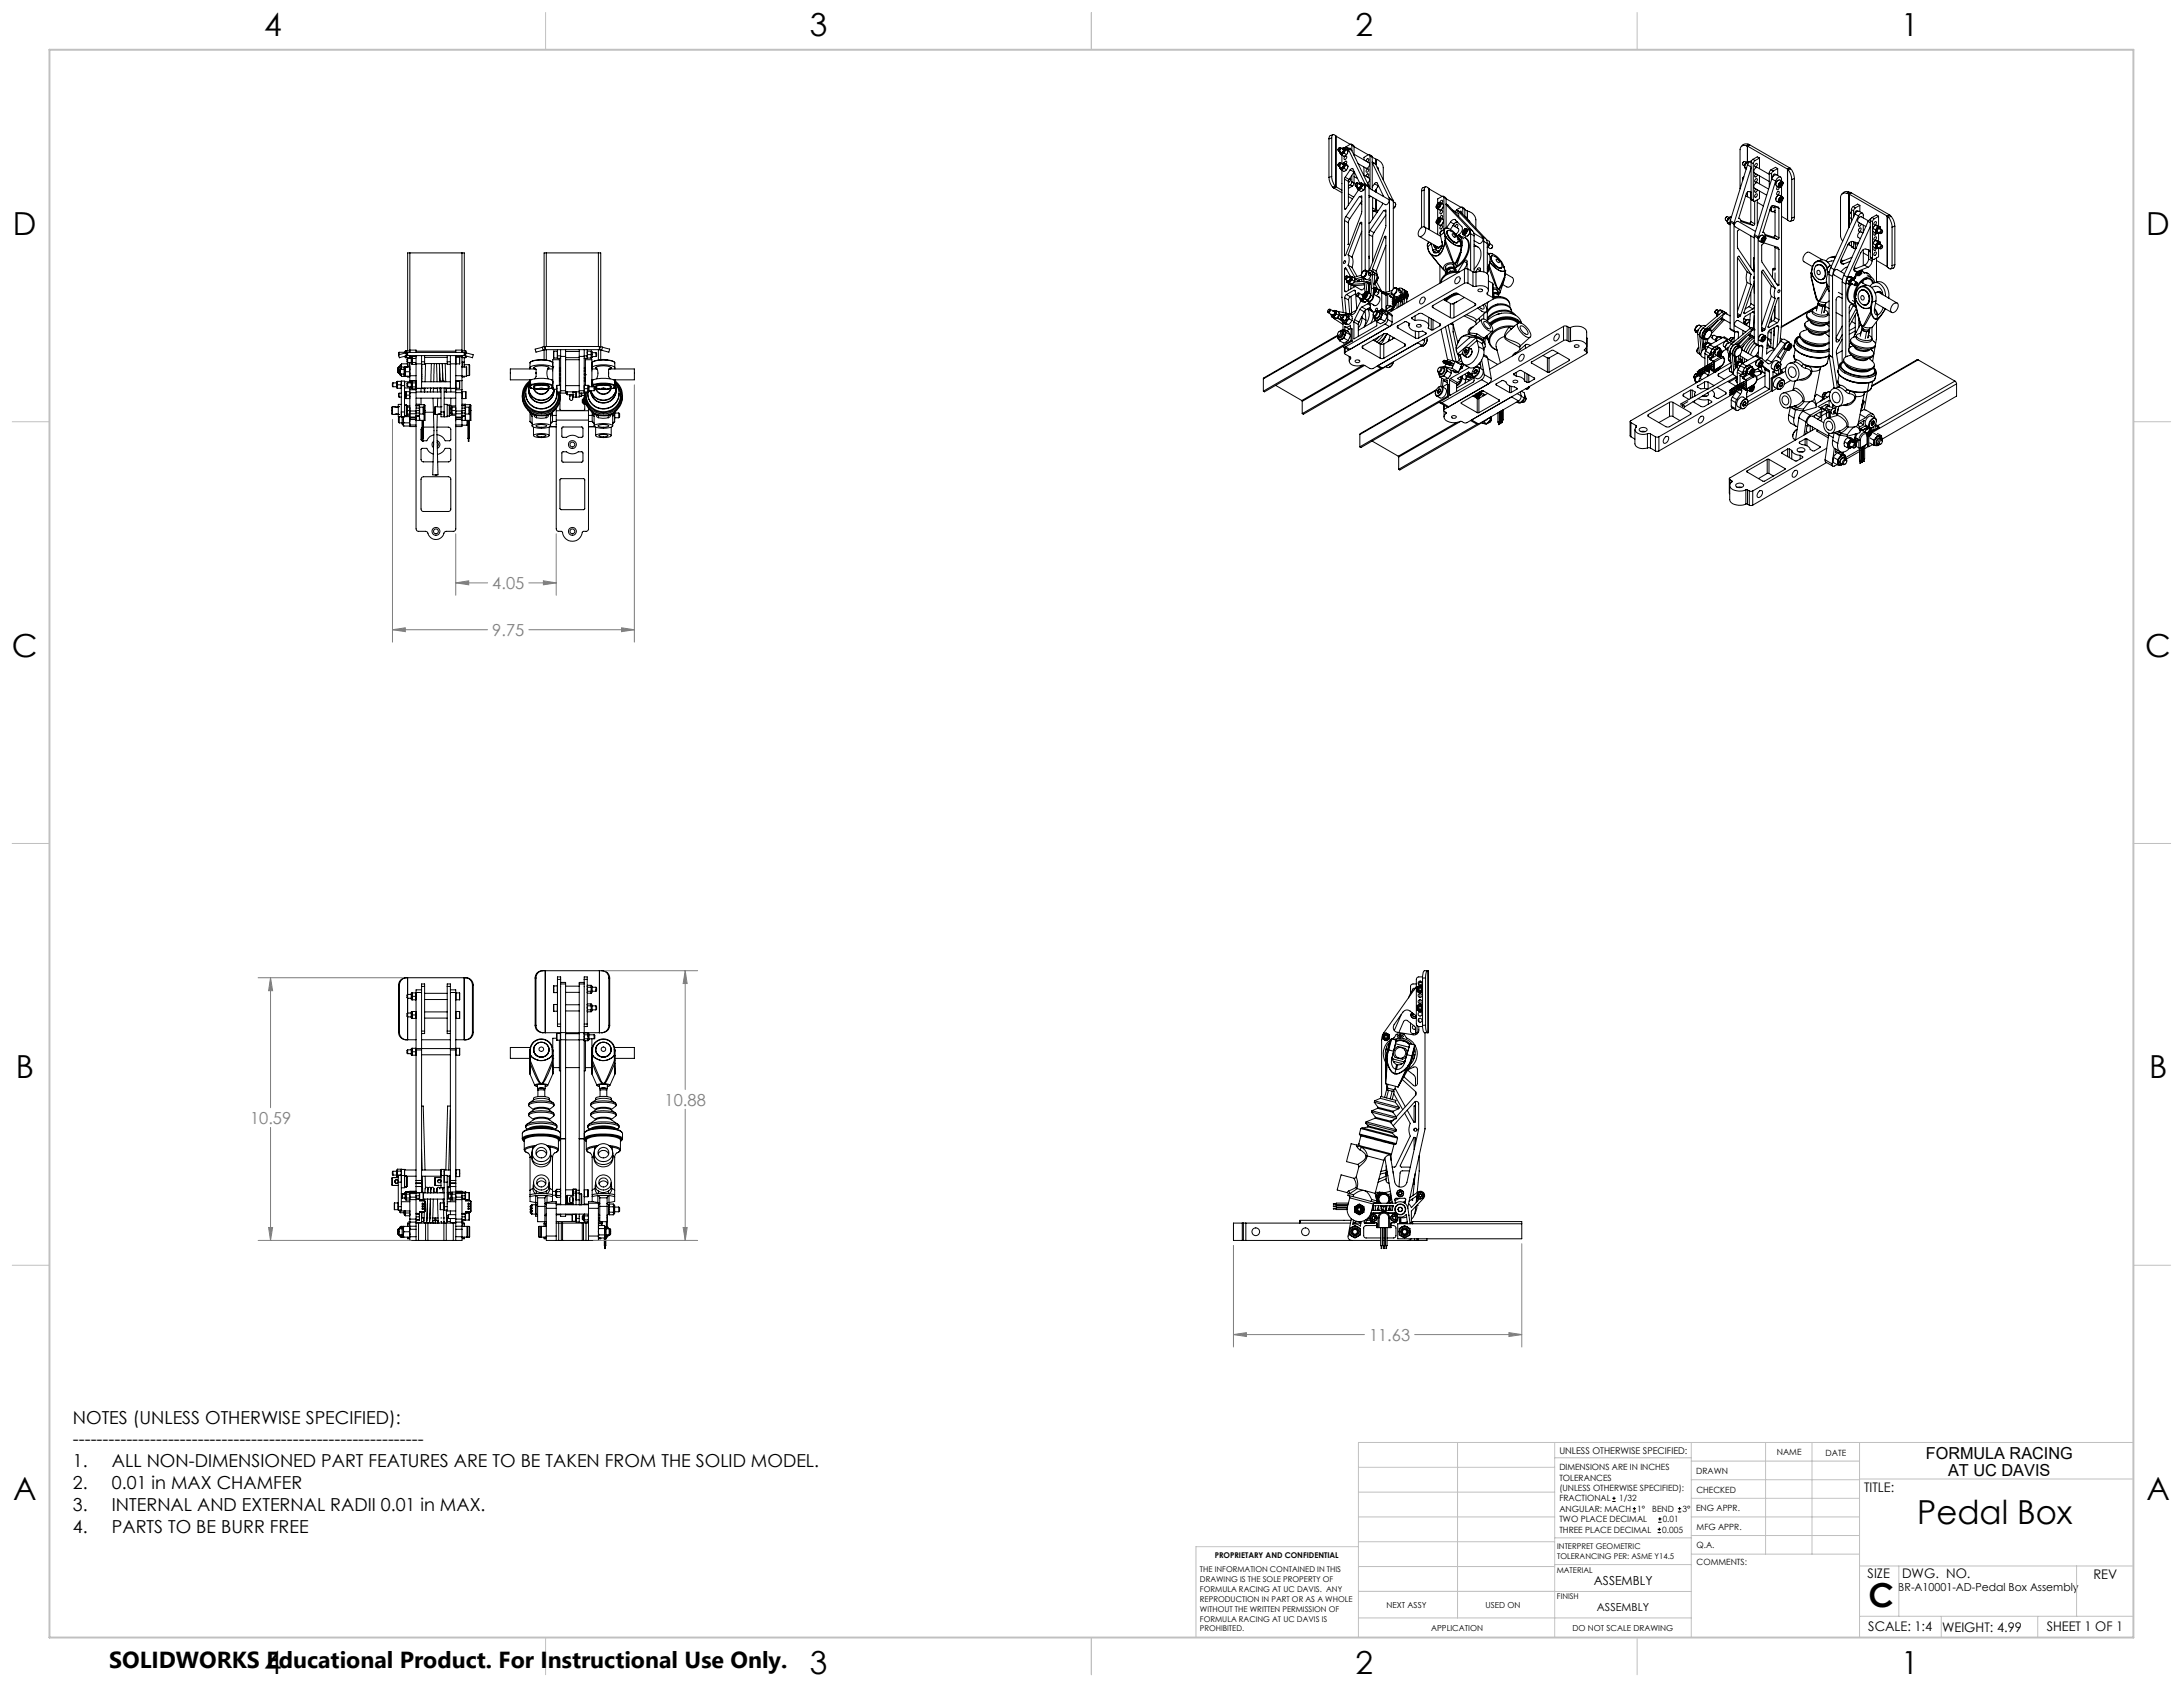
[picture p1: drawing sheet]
<svg xmlns="http://www.w3.org/2000/svg" width="559mm" height="432mm" viewBox="0 0 559 432" stroke-linecap="round" stroke-linejoin="round" font-family="sans-serif">
<defs><g id="words">
<g font-size="8.5">
<text x="490.8" y="390.1">Pedal Box</text>
<text x="478.3" y="411.4">C</text>
</g>
<g font-size="8.1">
<text x="67.6" y="9.3">4</text>
<text x="207.3" y="9.3">3</text>
<text x="347" y="9.3">2</text>
<text x="486.7" y="9.3">1</text>
<text x="3.3" y="60.1">D</text>
<text x="549.4" y="60.1">D</text>
<text x="3" y="168">C</text>
<text x="549.1" y="168">C</text>
<text x="4" y="276">B</text>
<text x="550.1" y="276">B</text>
<text x="3.3" y="383.9">A</text>
<text x="549.4" y="383.9">A</text>
<text x="67.6" y="428.4">4</text>
<text x="207.3" y="428.4">3</text>
<text x="347" y="428.4">2</text>
<text x="486.7" y="428.4">1</text>
</g>
<text font-size="5.9" x="27.9" y="427">SOLIDWORKS Educational Product. For Instructional Use Only.</text>
<g font-size="4.6">
<text x="18.6" y="364.4">NOTES (UNLESS OTHERWISE SPECIFIED):</text>
<text x="18.6" y="370">-----------------------------------------------------------</text>
<text x="18.6" y="375.5">1.</text>
<text x="28.7" y="375.5">ALL NON-DIMENSIONED PART FEATURES ARE TO BE TAKEN FROM THE SOLID MODEL.</text>
<text x="18.6" y="381.1">2.</text>
<text x="28.7" y="381.1">0.01 in MAX CHAMFER</text>
<text x="18.6" y="386.7">3.</text>
<text x="28.7" y="386.7">INTERNAL AND EXTERNAL RADII 0.01 in MAX.</text>
<text x="18.6" y="392.3">4.</text>
<text x="28.7" y="392.3">PARTS TO BE BURR FREE</text>
</g>
<g font-size="4.2" fill="#808080">
<text x="126" y="150.8">4.05</text>
<text x="126" y="162.8">9.75</text>
<text x="64" y="287.6">10.59</text>
<text x="170.1" y="283">10.88</text>
<text x="350.4" y="343.2">11.63</text>
</g>
<g font-size="4.2">
<text x="493" y="373.5">FORMULA RACING</text>
<text x="498.7" y="377.8">AT UC DAVIS</text>
</g>
<g font-size="3.4">
<text x="477.2" y="381.9">TITLE:</text>
<text x="478.1" y="404">SIZE</text>
<text x="486.9" y="404">DWG. NO.</text>
<text x="535.9" y="404.1">REV</text>
<text x="478.2" y="417.6">SCALE: 1:4</text>
<text x="497.1" y="417.7">WEIGHT: 4.99</text>
<text x="523.9" y="417.6">SHEET 1 OF 1</text>
</g>
<text font-size="3.2" x="408" y="405.7">ASSEMBLY</text>
<g font-size="2.8">
<text x="485.9" y="407.2">BR-A10001-AD-Pedal Box Assembly</text>
<text x="408.8" y="412.2">ASSEMBLY</text>
</g>
<text font-size="2.4" x="399.2" y="372.1">UNLESS OTHERWISE SPECIFIED:</text>
<g font-size="2.2">
<text x="399.2" y="376.4">DIMENSIONS ARE IN INCHES</text>
<text x="434.2" y="377.3">DRAWN</text>
<text x="454.8" y="372.5">NAME</text>
<text x="467.3" y="372.6">DATE</text>
<text x="399.2" y="379">TOLERANCES</text>
<text x="399.2" y="381.7">(UNLESS OTHERWISE SPECIFIED):</text>
<text x="434.3" y="382.2">CHECKED</text>
<text x="399.2" y="389.6">TWO PLACE DECIMAL</text>
<text x="399.2" y="384.3">FRACTIONAL</text>
<text x="399.2" y="387">ANGULAR: MACH</text>
<text x="414.5" y="384.3">1/32</text>
<text x="419.1" y="387">1°</text>
<text x="422.9" y="387">BEND</text>
<text x="425.6" y="389.6">0.01</text>
<text x="430.6" y="387">3°</text>
<text x="434.2" y="386.9">ENG APPR.</text>
<text x="399.2" y="392.3">THREE PLACE DECIMAL</text>
<text x="425.5" y="392.3">0.005</text>
<text x="434.3" y="391.6">MFG APPR.</text>
<text x="434.3" y="396.3">Q.A.</text>
<text x="434.3" y="400.5">COMMENTS:</text>
</g>
<g font-size="2.1">
<text x="354.9" y="411.6">NEXT ASSY</text>
<text x="380.3" y="411.6">USED ON</text>
<text x="366.3" y="417.4">APPLICATION</text>
<text x="402.5" y="417.5">DO NOT SCALE DRAWING</text>
</g>
<g font-size="2">
<text x="310.9" y="398.8">PROPRIETARY AND CONFIDENTIAL</text>
<text x="398.6" y="396.5">INTERPRET GEOMETRIC</text>
<text x="398.6" y="399">TOLERANCING PER: ASME Y14.5</text>
<text x="307.2" y="402.4">THE INFORMATION CONTAINED IN THIS</text>
<text x="307.2" y="404.9">DRAWING IS THE SOLE PROPERTY OF</text>
<text x="307.2" y="407.5">FORMULA RACING AT UC DAVIS. ANY</text>
<text x="398.5" y="402.6">MATERIAL</text>
<text x="307.2" y="410">REPRODUCTION IN PART OR AS A WHOLE</text>
<text x="307.2" y="412.5">WITHOUT THE WRITTEN PERMISSION OF</text>
<text x="398.5" y="409.4">FINISH</text>
<text x="307.2" y="415">FORMULA RACING AT UC DAVIS IS</text>
<text x="307.2" y="417.6">PROHIBITED.</text>
</g>
</g></defs>
<g fill="none" stroke="#000" stroke-width=".26">
<path d="M340.2 35.5v9.9M340.9 35.3v9.9M340.9 35.3l-.7 .2M341.2 34.5l-.7 .2-.3 .8M341.9 34.8a.59 .59 0 0 0-.8-.3 .59 .59 0 0 0-.2 .8M341.9 34.8l.1 .1M341.9 34.8v13M342 34.9v12.9M342 34.9l3.6 2M342.7 37.9h.2a.28 .28 0 0 1 0 .4 .28 .28 0 0 1-.4 0zM342.7 37.9l.3-.2a.47 .47 0 0 1 .1 .6 .47 .47 0 0 1-.6 .3v-.3M343 38.9l.1 .4"/>
<path d="M343 39.1v.1M343.1 39.3l.1 .1M343.1 37.8l.6 .3a.52 .52 0 0 1 .1 .6 .52 .52 0 0 1-.6 .3l-.6-.4M343.1 39.3l.3 .3M343.5 39.7v2.2l.4-.2 .3 .2M343.5 38h.1a.64 .64 0 0 1 .3 .7 .64 .64 0 0 1-.6 .5l-.3-.3v.2M343.5 38h.1a.63 .63 0 0 1 .4 .7 .63 .63 0 0 1-.7 .5l-.2-.2M343.6 39.4h-.4M343.6 39.4l-.2 .2M344.1 39.2l-.5 .2M344.1 37.8l.6 .3 .4 .6M344.1 37.8l-.2 .1"/>
<path d="M344.1 39.2l.6 .4M344.1 37.8l.1 .2M344.1 37.9l-.6 .1M344.1 37.9l.1 .1M344.1 37.9a1 1 0 0 1-.9 1.5M344.2 37.9v-.1a.48 .48 0 0 1 .8 .1M344.2 38v.7M344.2 38.7l-.6 .7M344.2 38.7l-.1 .5M344.2 38l.2 .3M344.4 40a.42 .42 0 0 1 .4 .4 .42 .42 0 0 1-.4 .4l-.4-.2zM344.4 38.3l-.2 .4"/>
<path d="M344.4 38.3l.7 .4M344.7 39.6l-.7 .4-.6-.4M344.8 37.7l1.2 .8M345 37.9l4.4 9.2M345 37.9l1 .6M345.1 38.7l-.4 .9M345.3 38l.3-.1 .1 .3M345.6 36.9a.26 .26 0 0 1 .3 0 .26 .26 0 0 1 .1 .3M345.6 36.9l-1.1 .8M345.9 36.9l.6 .3 .1 .3M346 38.5l4.4 9.2M346 37.2v1.4"/>
<path d="M346 37.2l.6 .3M346.6 39.5l3.8 2.2a.91 .91 0 0 1-.8 1.3l-2-1.1M346.6 37.5l3.6 2.1M346.6 37.5v2.3M350.2 39.6a.28 .28 0 0 1 .4 0 .28 .28 0 0 1 .1 .3M350.2 39.6l-1.1 .7v.6M350.6 39.6l.6 .4 .1 .2M350.7 39.9l.6 .3M350.7 39.9v8.4M447.1 37.3a1.1 1.1 0 0 0-1.7 1l.1 10M447.1 37.3l.2 .1M447.3 37.4h.1"/>
<path d="M447.3 37.4v4.1M447.3 37.4l10.3 5.9M447.5 36.9h-1l-.8 .6M447.5 36.9l-.4 .4M447.5 36.9l.2 .1M447.7 37l.2 .1M447.7 37l-.4 .4M447.9 37.1l-.6 .3M447.9 37.1l10.2 5.9M340.2 45.4a4.1 4.1 0 0 0 .9 2.5M340.9 45.2a4.1 4.1 0 0 0 .9 2.5M340.9 45.2l-.7 .2"/>
<path d="M341.1 47.9l.2 .1M341.3 48l.1 .1M341.4 48.1l2.1 1.2M341.8 47.7l-.7 .2M341.8 47.7l.1 .1M341.9 47.8h.1M341.9 47.8l-.6 .2M342 47.8l-.6 .3M342 47.8l1.5 .9M342.6 42.5l.7 .4M342.7 41.8h.2a.28 .28 0 0 1 0 .4 .28 .28 0 0 1-.4 0zM342.7 41.8l.3-.2a.47 .47 0 0 1 .1 .6 .47 .47 0 0 1-.6 .2v-.2"/>
<path d="M343 43v.1M343 42.7l.1 .5M343.1 42.9a.63 .63 0 0 0 .8-.2 .63 .63 0 0 0-.1-.8h-.2a.64 .64 0 0 1 .3 .7 .64 .64 0 0 1-.6 .5l-.3-.3v.2M343.1 43.2l.5 .1M343.1 41.7l.6 .3a.52 .52 0 0 1 .1 .6 .52 .52 0 0 1-.6 .3h.1M343.1 43.2l.3 .3M343.5 43.6v32.5l.4 3.9M343.6 43.3l-.2 .2M344.1 43.1l-.5 .2M344.1 41.7l.6 .4 .4 .4M344.1 41.7h-.2M344.1 43.1l.6 .4"/>
<path d="M344.1 41.7l.1 .2M344.1 41.7l.5-.5 .1 .5-.1 .2M344.2 45.9v7.5M344.2 56.4l1 .6M344.2 45.9l1 .5M344.2 53.4l.2 .1M344.2 41.9v.7M344.2 42.6l-.6 .7M344.2 42.6l-.1 .5M344.2 41.9l.2 .3M344.2 42a1.22 1.22 0 0 1-.9 1.4M344.3 45.4l-.1 .5"/>
<path d="M344.3 45.4l1 .5M344.4 42.2l-.2 .4M344.4 42.2l.7 .3M344.5 55.4l-.3 1M344.5 55.4l1 .6M344.7 43.5l-.7 .4-.6-.4M345.1 42.5l-.4 1M345.2 49.6l1.3 .8M345.2 50.3l1 .6M345.2 46.4v6.1M345.2 57v5.5M345.3 45.9l-.1 .5"/>
<path d="M345.5 45.7a.49 .49 0 0 1 .2 .6 .49 .49 0 0 1-.5 .3M345.5 56l-.3 1M345.6 43.5a.44 .44 0 0 1 .7-.2l1.8 3.6M345.6 47.3l.6 .3M345.6 47.3l-.4 .3M345.6 43.5l1 .5M345.6 43.5l-1.3 1.9M346 46.5l-.4 .8M346 46.5l.6 .3M346 44.9v1.6M346.2 47.6l-1 .6M346.6 46.8l-.4 .8"/>
<path d="M346.6 45.2l.9 .5M346.6 44v2.8M346.6 44l-1.3 1.9M346.7 44h-.1M347.1 46.9l.2 .1a.28 .28 0 0 1 0 .3 .28 .28 0 0 1-.4 0zM347.1 46.9l.3-.1a.47 .47 0 0 1 .1 .6 .47 .47 0 0 1-.5 .2l-.1-.3M347.4 47.9l.1 .5M347.4 48.1v.1M347.4 47.9v.2M347.5 48.4h.6M347.5 46.8l.7 .4M347.5 48.4l.2 .2"/>
<path d="M347.7 48.6l-3.2 4.9-.3-.1M348 50.3l.6-.1-.1 4.3-4 10.8-.3 .2v-9.1M348 50.3l-3.5 5.1M348 50.3l.6 .3M348.1 48.4l-.4 .2M348.2 57.1l.3-.2 .1 13.1M348.2 57.1l-3.1 8.1M348.2 57.1l.4 .3M348.2 47.2l-.1-.1a.5 .5 0 0 1 .1 .7 .5 .5 0 0 1-.6 .2l-.6-.3M348.2 52l.4 .3M348.5 48.2l-.4 .2M348.5 46.8l.6 .4 .4 .5"/>
<path d="M348.5 46.8l-.3 .1M348.5 48.2l.6 .4M348.5 46.8l.1 .2M348.5 47h-.6h.2a.64 .64 0 0 1 .3 .8 .64 .64 0 0 1-.7 .4l-.2-.3M348.5 46.9l.1 .1M348.5 51.6h.1M348.6 59.2l-2.5 6.6M348.6 51.5l-3.1 4.5M348.6 47v.7M348.6 47.7l-.5 .7M348.6 47.7l-.1 .5M348.6 47l.2 .3"/>
<path d="M348.6 47.1a1.11 1.11 0 0 1-.9 1.4M348.8 47.3l-.2 .4M348.8 47.3l.7 .4M349 44.7l1.6 1.1-.1 .5-.5 .6M349.1 48.6l-.7 .4-.7-.4M349.1 42.8v2M349.4 47.1l.1 .3M349.4 47.1l1 .6M349.5 47.7l-.4 .9M349.5 47.4l.9 .5M349.5 47.4v21.8M349.7 45.1l.2-.5 .4-.1v.4l-.2 .4"/>
<path d="M349.7 41.2l.2-.5 .4-.1v.4l-.2 .5M349.9 43.4l.3-.2a.47 .47 0 0 1 .1 .6 .47 .47 0 0 1-.6 .2zM350.1 47.1l.2 .1v.4M350.4 47.7v.2M350.4 48.2l5 2.8a.91 .91 0 0 1-.8 1.4l-4.2-2.4M350.4 47.9v21.4M350.4 50.1l.4 .2M350.4 57l.2 .1M350.7 59l-.3 .5M350.7 59l1 .5M350.8 50.3l-.4 .2M350.9 50.3h-.1"/>
<path d="M351.3 41.5l.9 .6M351.3 40.2l.9 .5M351.3 40.2v8.4M351.3 41.6l4.3 9.1M351.4 50.5v5.6M351.4 53.2l.8 .5M351.4 53.9l.2 .1M351.6 54l.2 .1M351.7 59.5l-.3 1.1M351.8 47a.41 .41 0 0 1 .3-.3 .41 .41 0 0 1 .4 .1l1.7 3.5M351.8 54.1l.2 .1M351.8 47l-.5 .9"/>
<path d="M351.8 47l1 .6M352 54.2l.6 .1M352.2 42.1l4.4 9.2M352.2 40.7v.1M352.2 40.7v1.5M352.2 51v2.7M352.2 53.7l-.6 .3M352.2 53.7h.1M352.2 40.8a2.42 2.42 0 0 1 1.9 2.1v3.1M352.2 48.5v.7M352.2 53.7l.3 .1M352.2 53.7l-.4 .4"/>
<path d="M352.5 53.8l.3 .1M352.5 53.8l-.5 .4M352.5 42.8l.3 .2v.5l.1-.2M352.7 47.8l-.1 .1M352.8 47.6l-.9 1.4M352.8 47.6h.1M353.9 52v.4l-3.5 4.8M354.1 50.1v.2M354.2 53.9l.6-.1v4.2l-4.1 10.9-.3 .1M354.2 53.9l-3.5 5.1M354.2 53.9l.6 .3M354.8 55l-3.1 4.5"/>
<path d="M355.6 50.7l.1 .2M355.6 50.7l1 .6M355.7 50.9v23.7M355.7 50.9l1 .6M356.6 51.3l.1 .2M356.7 51.6a.92 .92 0 0 1 .6 .9 .92 .92 0 0 1-.6 .9l.4-.4 .2-.7M356.7 51.5v22.4M363.7 58.3a.68 .68 0 0 1 1-.2 .68 .68 0 0 1 .2 1 1.55 1.55 0 0 1-1.6 1.4 1.56 1.56 0 0 1 .4-2.2zM363.9 48.9v9.3M364.6 48.6v9.5M364.6 48.6l-.7 .3M364.7 58.1l4.1 2.4"/>
<path d="M364.9 47.8l-.9 .4-.1 .7M365.8 48.3l-.3-.3a.56 .56 0 0 0-.8-.1 .56 .56 0 0 0-.1 .7M365.8 48.3v.1M365.8 48.3v10.4M365.8 48.4l3.3 1.9M365.8 48.4v10.4M367.6 52.9v.1M367.9 52.8l.2 .2M367.9 56.1a.48 .48 0 0 1 .7-.4 .48 .48 0 0 1 .1 .8l-.3 .5a.48 .48 0 0 1-.7 .1 .48 .48 0 0 1 .1-.8zM367.9 56.7l.2 .2M367.9 56.7l.3 .1M367.9 52.8l.3 .2"/>
<path d="M368 52.1l.4-.2a.69 .69 0 0 1 .4 .6 .69 .69 0 0 1-.4 .7l-.4 .1-.4-.3zM368 53.5v2.5M368 57.4v2.6M368.1 52.4l-.2 .4M368.1 56.3l-.2 .4M368.1 52.4l.4 .2M368.1 56.3l.4 .2M368.2 51.9l.4-.1a.89 .89 0 0 1 .1 1.1 .89 .89 0 0 1-1 .4l-.1-.3M368.2 55.8l.3-.1a.84 .84 0 0 1 .4 .8 .84 .84 0 0 1-.6 .7h-.5l-.2-.4M368.3 52.9l-.2 .1M368.3 56.8l-.2 .1M368.4 52.2l.1 .2"/>
<path d="M368.4 52.2l-.3 .2M368.4 56.1l-.3 .2M368.4 56.1l.1 .2M368.5 52.4l-.1 .4-.3 .2M368.5 56.3l-.1 .4-.3 .2M368.6 55.7l.2-.4 .4-.2 .1 .5-.3 .3M368.6 51.8l.2-.4 .4-.1 .1 .4-.3 .3M368.7 51.9l.6 .3 .2 .4M368.7 55.7l.6 .4a1.02 1.02 0 0 1-.9 1.5l-.6-.3M368.8 54l.2-.2a.47 .47 0 0 1 .2 .6 .47 .47 0 0 1-.6 .2zM368.8 57.9l.2-.2a.47 .47 0 0 1 .2 .6 .47 .47 0 0 1-.6 .2zM368.9 59.3l-.2 .3v.7"/>
<path d="M368.9 57.6h.1M369.1 50.3h.4l.1 .2M369.1 59a.6 .6 0 0 0-.4 .9M369.1 50.3l-1.1 .6v1.2M369.5 50.2l.5 .4 .2 .3M369.5 52.6a.98 .98 0 0 1-1.1 1.1l-.6-.3M369.5 52.6l-.1 .5-.5 .6M369.5 56.5l-.2 .7-.4 .4M369.6 50.5v8.2M369.6 50.5l.6 .4M369.6 59.5l-.9 .8M369.6 59.5l.3 1.1"/>
<path d="M369.8 59.5a.78 .78 0 0 1 .2-1 .78 .78 0 0 1 1.1 .1 6 6 0 0 1 2.6 3.2M369.8 59.5h-.2M369.8 58.5l-.2 .4v.6M369.8 58.5l-.9 .8M369.8 59.5l.3 1.1M370.2 52.2l.5 .4zM370.2 50.9l3.8 2.2M370.2 50.9v7.5M370.2 52.4l5.8 6.2M370.4 59.2l.1-.1a1.67 1.67 0 0 0 .7 2.1 1.56 1.56 0 0 0 1.9 .9l-.1 .1M370.7 52.6l6.2 6.5M370.7 59l-.1 .1a2.08 2.08 0 0 0 1.1 2.4l1.1 .7 .4-.4"/>
<path d="M370.8 58.5l-.6-.2-.4 .2M371.3 59.1a.59 .59 0 0 0-.8 .1 .59 .59 0 0 0 .1 .8 2.9 2.9 0 0 0 2.5 2.1 2.47 2.47 0 0 0-1.8-3M371.3 56.8a.92 .92 0 0 1 1.3-.5l1.6 1.7a1.76 1.76 0 0 1-1.1 2.3l.5-.2 .3 .5M371.3 56.8l.9 .6M371.3 56.8l-1.1 1.5M371.7 59.9a.72 .72 0 0 1 .8 .8l-.4-.1zM371.9 53.8l1.4 .8v.7M371.9 57.7l1.3 .8a.94 .94 0 0 1-.6 1.4M372 57.7h.1M372.2 57.4l-.9 1.3M372.5 58l.2-.4 .4-.2 .1 .4-.3 .4M373 56.7l-.8 .7"/>
<path d="M373 56.8l-.5 .1M373.1 53.9l1 .6M373.2 54l-.3-.1-.5 .2M373.2 54l6.2 6.5M373.2 54l.9 .5M373.6 54.2l.4-.2 .1 .5M374 53.1l.3-.1 .1 .3M374 53.1l-1.1 .6v.2M374.1 54.5l6.2 6.6M374.3 53l.6 .3 .1 .4M374.4 59.6v.1M374.4 53.3v1.6"/>
<path d="M374.4 53.3l.6 .4M374.7 59.3v.3M374.7 59.6h.2M374.7 59.3l.4 .2M374.8 58.7l.3-.2a.79 .79 0 0 1 .5 .9 .79 .79 0 0 1-.7 .6h-.4l-.1-.3zM374.9 58.9h.3M374.9 58.9l-.2 .4M374.9 58.9l.3 .2M374.9 58.6h.1M375 58.6l.2-.1a.75 .75 0 0 1 .4 .8 .75 .75 0 0 1-.5 .6l-.4 .2-.3-.4M375 55.4l.6 .3M375 53.7l.6 .3"/>
<path d="M375 53.7v1.8M375.2 58.9v.4l-.3 .3M375.2 58.9v.3M375.4 58.6l.7 .3a1.02 1.02 0 0 1-.9 1.5l-.7-.4M375.6 55.7l.1 .5-.2-.4M375.6 54h.1M375.6 54v1.7M375.6 56l.1 .2-.1-.2M375.6 54a2.64 2.64 0 0 1 2.2 2.3v2.1M375.6 54v1.9M376 56.5l.2 .3M376 58.6l.3 .5 .1 .7"/>
<path d="M376 58.6l.9 .5M376.2 59.3l-.1 .6-.5 .5M376.2 59.3h.1M376.4 59.8v9.5M376.4 59.8l.9 .6M376.9 59.1l.4 .7v.6M377.2 59.6l.2 .2M377.3 59.7l2.1 1.3a.93 .93 0 0 1-.8 1.3l-1.3-.7M442 55.5l-.4 .6M442.1 56.8l.1 .2M442.1 56.8l.7 .4M442.1 56.8l.2 .2"/>
<path d="M442.2 57l.1 .1M442.2 57l.2 .1M442.3 57l.6 .5M442.3 56.1l-.1 .3M442.5 55.9l-.4 .9M442.5 55.9l.5 .3M442.6 55.7l-.4-.2a.6 .6 0 0 0-.5 .8l.4 .3M442.8 57.2l.1 .1M442.8 55.6l-.6 .5-.1 .6M442.8 55.6l-.3 .3M442.8 55.6v.1M442.9 56.8l1 .6"/>
<path d="M442.9 56.8v27.3M442.9 57l-.1 .2M442.9 56.5v.3M442.9 56.5l1 .5M443 55.6a1.07 1.07 0 0 0-.9 1.2M443.2 55.5l-.4 .1M443.2 55.5h.1M443.9 57.4v27.3M443.9 57v.4M445.1 55.8l.2 .2M445.2 58.7l-.5 .5 .1 4.2 4.1 6.1M445.6 56.4l2.2 .7"/>
<path d="M446.1 45.9l.3-.6-.3 .4v.4M446.4 41.4l-.3 .6M446.5 42.7l.2 .2M446.5 42.7l.5 .6M446.5 42.7l.6 .3M446.7 42.9l.1 .1zM446.8 42l-.2 .7M446.8 50.2l.5 .1M446.9 41.8l-.4 .9M446.9 41.8l.5 .3M447 41.6l-.3-.3a.6 .6 0 0 0-.5 .9l.3 .2M447.2 41.5l-.5 .5-.2 .6"/>
<path d="M447.2 41.6h.1M447.2 41.5l-.3 .3M447.3 50.3h.1M447.3 49.2v1.1M447.3 50.3l.9 .5M447.3 42.2l-4.4 14.3M447.3 49.1v1.2M447.3 42.2l.9 .6M447.4 41.5a1.07 1.07 0 0 0-.9 1.2M447.8 41.5h-.6M447.8 57.1l1 .6M448.2 56.7l-.4 .4"/>
<path d="M448.2 56.7l1 .6M448.2 50.9l.7 .6M448.2 49.2l-.7-.2-.5 .5-1.9 6.4a.69 .69 0 0 1 .6 .8l3.1 1M448.2 41.6l.6 .3M448.2 50.9l.6 .3M448.2 41.6v9.3M448.2 43l-4.3 14M448.2 49.2v7.5M448.4 41.1l-.5 .3-.6 .8M448.7 40.8l-.5 .8M448.7 40.8l.6 .3M448.8 41.9v9.3"/>
<path d="M449.2 57.3l-.4 .4M449.2 51.5v5.8M449.3 41.1l-.5 .8M449.4 59.2l-4.5-2.5a.96 .96 0 0 0-.8 1.3l5 2.9M449.4 45.9l.2-.2a.45 .45 0 0 1 .2 .6 .45 .45 0 0 1-.6 .2zM449.4 42l.2-.2a.47 .47 0 0 1 .1 .6 .47 .47 0 0 1-.5 .2zM449.4 49.7l.2-.1a.47 .47 0 0 1 .1 .6 .47 .47 0 0 1-.5 .2zM449.5 44.5l-.4 .6a.4 .4 0 0 0 .6 .1 .4 .4 0 0 0 .1-.5M449.5 48.4l-.3 .4v.4l.4-.1 .2-.5M449.8 51.8l1.6 .9M449.8 51.2v6.5M450.4 48.9v1.9l-1.3 .7-.3-.3"/>
<path d="M450.4 40.5v2.7M450.4 45v2.1M450.4 40.5l-1.1 .6M450.4 40.5l-.6-.4-1.1 .7M451.3 59.4l.2 .1M452.7 48.4l-2.8-1.6a.91 .91 0 0 0-.8 1.4l3.1 1.8M452.9 44.6l-3-1.7a.91 .91 0 0 0-.8 1.4l3.8 2.2M452.9 44.2l.6 .4M452.9 44.2v3.6M453 53.8l.6 .4M453.1 53.7l.4 .2M453.4 43.5l-.5 .7"/>
<path d="M453.4 43.5l.5 .3M453.5 53.9v.3h.4M453.5 44.6v1.4M453.5 52.8v1.1M453.5 45.8l1 .6M453.5 45.8l-4.4 14.2M453.9 52.6v.6l.5-.3M453.9 52.6l-.7 .5-1.9 6.4a.69 .69 0 0 1 .5 .8l3.2 1M453.9 52.6l1.4 .5 .1 .2M453.9 43.8l-.4 .8M453.9 54.2l.5 .2M454.4 53.9l-.5 .3"/>
<path d="M454.5 44.7a.41 .41 0 0 0-.6-.1 .41 .41 0 0 0-.1 .6v.1M454.5 46.4l-4.4 14.2M454.6 51v.1M455 49.1l.3-.1a.47 .47 0 0 1 .1 .6 .47 .47 0 0 1-.6 .2zM455 47.8l-.2 .4 .1 .3 .4-.1 .2-.4M455 43.1v1.8M455 43.1l-1.1 .7M455 43.1l-.5-.3-1.1 .7M455.1 46.1l-.4 .5-.1 .6M455.1 50l-.4 .4-.1 .6M455.1 46.1h.1M455.1 50h.1"/>
<path d="M455.4 53.3v7.6M455.4 53.3l-1-.5v7.5M455.5 47.4l.2 .2M455.5 51.3l.2 .2M455.6 47.2l.4 .2M455.6 51.1l.4 .2M455.6 46.7l.5-.2a.82 .82 0 0 1 .1 1 .82 .82 0 0 1-.9 .3v-.4zM455.6 50.6a.48 .48 0 0 1 .8-.1 .48 .48 0 0 1-.1 .8l-.2 .2a.48 .48 0 0 1-.7 .4 .48 .48 0 0 1-.1-.8zM455.8 45.3l-1.3-.6-.7 .5-.3 .6M455.8 46.9l.3 .2M455.8 50.8l.3 .1M456 47.4l-.3 .2"/>
<path d="M456 46.8l.1 .3M456 46.8l-.4 .3-.1 .3M456 46.8l-.2 .1M456 51.3l-.3 .2M456 50.7l.1 .2M456 50.7l-.4 .2-.1 .4M456 50.7l-.2 .1M456 51.6v31.2l-.4 4.8M456 46.3v-.4a.48 .48 0 0 0-.2-.5 .48 .48 0 0 0-.5 0l-.8 1M456 55.4l1.6 .9M456 47.8v2.4M456.1 47.1l-.1 .3"/>
<path d="M456.1 50.9l-.1 .4M456.2 46.5l-.6-.4a1.01 1.01 0 0 0-.9 1.5l.7 .4M456.2 50.3l-.6-.3a.99 .99 0 0 0-.9 1.5l.7 .4M456.4 46.9v-.3a.78 .78 0 0 0-.9 0 .78 .78 0 0 0-.3 .8l.2 .6 .4-.1M456.4 50.8v-.3a.78 .78 0 0 0-.9 0 .78 .78 0 0 0-.3 .8l.2 .6 .4-.1M457.6 43.3h.1M457.6 43.3v13M457.6 56.3h.1M457.6 43.3l.1 .1M457.7 43.4a4.1 4.1 0 0 1 .9 2.5M458.1 43l.2 .1M458.1 43l-.5 .3"/>
<path d="M458.3 43.1l-.7 .2M458.3 43.1l.1 .1M458.4 43.2a3.6 3.6 0 0 1 .9 2.5M458.4 43.2l-.7 .2M458.6 55.8a.58 .58 0 0 1-.2 .8 .58 .58 0 0 1-.8-.3M458.6 45.9v9.9M459.3 55.6l-.1 .7-.9 .4M459.3 45.7l-.7 .2M459.3 55.6l-.7 .2M459.3 45.7v9.9M472.8 49.5a1.13 1.13 0 0 0-1.7 1v9.9l.6 1.3M472.8 49.5l.5 .2"/>
<path d="M473.2 49.1h-.9l-.8 .6M473.2 49.1l-.4 .4M473.2 49.1l.5 .1M473.3 49.7h.1M473.3 55.3l.1 .4 .5 .3M473.3 49.7v8.5M473.3 49.7l9.8 5.6M473.7 49.2l.2 .2M473.7 49.2l-.4 .5M473.7 54.4l.2-.1-.5 .5-.1 .5zM473.9 49.4l-.6 .3M473.9 49.4l9.8 5.6"/>
<path d="M473.9 53.7l.6 .3M473.9 53.7v3.1M474.4 52.9l-.5 .8M474.4 52.9l.5 .3M474.5 54v1.5M474.8 54.8l-6.2 13.7M474.8 54.8l.9 .5M474.9 53.2l-.4 .8M475.5 54a.51 .51 0 0 0-.6 .2 .51 .51 0 0 0-.1 .6M475.7 55.3l.4-.5 .6-.3 .2 .3 .1 1M475.7 55.3l-6.2 13.7M475.9 58.5l.3-.2a.48 .48 0 0 1 .1 .6 .48 .48 0 0 1-.6 .2z"/>
<path d="M476 57.1l-.3 .4 .1 .4 .4-.1 .2-.5M476.1 52.6v1.6M476.1 52.6l-1.2 .6M476.1 52.6l-.6-.4-1.1 .7M476.8 54.6l-1.2-.6-.8 .8M476.9 59.6a.85 .85 0 0 0-1.1 .1 .85 .85 0 0 0-.1 1l.5 .4M477 57.6v1.8M478.2 56.7l-6.2 13.7M478.2 56.7l.6 .3M478.3 56.6l-1.8-1.1a.93 .93 0 0 0-.8 1.4l1.9 1.1M478.8 56.4l.5 .4M478.8 56.4v9.4"/>
<path d="M478.8 58l-5.9 13M478.9 56l-.7 .7M479.2 55.7l-.4 .7M479.2 55.7l.6 .3M479.3 56.8v9.3M479.4 58.4v.9l.7 .3M479.4 58.4l.7 .4M479.8 56l-.5 .8M479.8 59.5l-.2 .5a.36 .36 0 0 0 .5 .1 .36 .36 0 0 0 .2-.4l-.2-.1M479.8 56.9l.3-.2a.47 .47 0 0 1 .1 .6 .47 .47 0 0 1-.5 .2zM480 57.6l-.6 .8M480 57.6l.7 .1 .6 .4"/>
<path d="M480 57.6l.7 .4M480.1 58.8v.4M480.1 59.2v.2a.42 .42 0 0 0 .4 .3 .42 .42 0 0 0 .4-.2M480.1 59.2v.4M480.4 58.5l-.3 .7M480.4 58.5l-.3 .3M480.7 59.7h.1M480.7 58l-.3 .5M480.7 58l.3 .1M480.9 59.5l-.2 .2M480.9 55.4v2.5M480.9 59.5v2.2"/>
<path d="M480.9 55.4l-1.1 .6M480.9 55.4l-.6-.4-1.1 .7M481 58.1l-.6 .4M481 58.1h.2M481 58.1h.3M481.1 58.5l.1 .1M481.1 58.5l.7 .4M481.2 58.1l.2 .6v-.2M481.2 58.1a1.01 1.01 0 0 0-1.1 1.3M481.2 58.6a.51 .51 0 0 0-.6 .2 .51 .51 0 0 0 .1 .6l.6 .4M481.3 58.1v.2M481.3 58.7v-.2a.66 .66 0 0 0-.8 .3 .66 .66 0 0 0 .1 .8l.2-.1"/>
<path d="M481.6 59.2l.2-.1a.27 .27 0 0 1 0 .4 .27 .27 0 0 1-.4 0zM481.9 59.3v-.3a.45 .45 0 0 0-.6 .2 .45 .45 0 0 0 .1 .6l.3-.1M483.1 55.3v.1M483.1 55.3v13M483.1 55.4l.3 .2M483.4 55.6a4.1 4.1 0 0 1 .9 2.5M483.7 55l.1 .1M483.7 55l-.6 .3M483.8 55.1l-.7 .3M483.8 55.1l.3 .3M484.1 55.4a4.1 4.1 0 0 1 .9 2.5M484.1 55.4l-.7 .2"/>
<path d="M484.3 58.1v9.9M485 57.9l-.7 .2M485 57.9v9.8M104.9 64.7h-.5v25.1M104.9 64.7v24.9M104.9 64.7h13.4M118.3 64.7h.6v25.1M118.3 64.7v24.9M139.8 64.7h-.5v24.1M139.8 64.7v24M139.8 64.7h13.4M153.2 64.7h.6v24.1"/>
<path d="M153.2 64.7v24M340.1 79.2l.3-.1a.47 .47 0 0 1 .1 .6 .47 .47 0 0 1-.6 .2v-.2M340.5 79.2l1 .5M341.3 79.6h.1a.65 .65 0 0 1 .3 .7 .65 .65 0 0 1-.7 .5l-.2-.3M341.4 79.7a.5 .5 0 0 1 .1 .7 .5 .5 0 0 1-.6 .2l-.9-.6M341.5 79.5h.1M341.7 79.5l-.5 .1 .3-.1M341.7 79.5l.2 .1 .1 .3M341.7 79.5l.4 .1M342 79.7a1.06 1.06 0 0 1-1 1.3M342 79.9l-.3 .8M342 79.9l.1 .5"/>
<path d="M342.1 79.6l.6 .3v.9M342.1 79.6l-.1 .3M344.1 66.9l.2-.2a.37 .37 0 0 1 .1 .5 .37 .37 0 0 1-.5 .2zM344.2 74.4a.28 .28 0 0 0 .1 .3 .28 .28 0 0 0 .3-.1M344.2 68.7l.3-.2 1.2 2.2M344.2 68.7v5.7M344.2 68.7l.6 .3M344.2 74.4l.4 .2M344.2 76.2l.4 4M344.2 76.2l1 .6M344.4 70.8h.3a.28 .28 0 0 1-.1 .4 .28 .28 0 0 1-.3 0zM344.5 70.7l.2-.1a.47 .47 0 0 1 .2 .6 .47 .47 0 0 1-.6 .2v-.2"/>
<path d="M344.7 75.4l-.5 .8M344.7 75.4l1 .6M344.7 71.7l.3 .6M344.7 71.7v.1M344.8 72.3l.7 .4h.6M344.8 72.3h.3M344.8 72.1v.2M344.9 70.7l.6 .3M344.9 62.6h.6M345 72.3h.1M345.1 65.2a3.2 3.2 0 0 1 0 2.7M345.1 67.9l1.7 3"/>
<path d="M345.1 67.9l1 .5M345.1 65.2l1 .6M345.1 72.3l.3 .1M345.2 72.5v1.8M345.2 76.8l.3 3.6M345.3 70.9h.3a.64 .64 0 0 1 0 .8 .64 .64 0 0 1-.8 .2v-.1M345.3 70.9l.1-.1a.68 .68 0 0 1 .2 .8 .68 .68 0 0 1-.7 .4l-.1-.2M345.4 71a.5 .5 0 0 1 .1 .6 .5 .5 0 0 1-.6 .2l-.5-.3M345.4 70.8l-.2 .1M345.4 72.4l.7 .3M345.4 71h.1M345.4 70.7h.1"/>
<path d="M345.6 72.7l.3 .1M345.7 72.8l.7 .4M345.7 76l-.5 .8M345.7 70.7l-.5 .1M345.7 70.7l.1 .1M345.7 72l-.6 .3M345.7 72l-.3 .4M345.7 70.7l.4 .1M345.8 72.8v1.1M345.8 70.8l.2 .4M345.8 70.8a.99 .99 0 0 1-.8 1.5M345.9 75.8l.1 4.3"/>
<path d="M345.9 72.8l.5 .4M346 71.2l-.3 .8M346 71.2l.1 .4M346.1 65.8a3.2 3.2 0 0 1 0 2.6M346.1 70.8l.6 .4v.8M346.1 70.8l-.1 .4M346.1 68.4l1.3 2.4M346.1 71.6l-.4 .4M346.1 71.6l.6 .4M346.5 74.3h.2l.3 .2M346.5 74.3l-1.8 1.1M346.5 74.3l.5 .3"/>
<path d="M346.6 73.1l2 1.1 .7-.7M346.7 72l-.6 .7M346.9 73.3l-2.3 1.3M346.9 71.4l-.2 .8 2.5-.2M346.9 71.4l.6 .4M347 74.5l.3 4.6M347 75.2l-1.3 .8M347.1 79.5l-1.5 .9M347.3 75.8l1.2 .7 .5-.4M347.4 75.2l.2-.1a.27 .27 0 0 1 0 .4 .27 .27 0 0 1-.4 0zM347.5 75.1l.2-.1a.47 .47 0 0 1 .1 .6 .47 .47 0 0 1-.5 .2l-.1-.3M347.5 71.8v.3"/>
<path d="M347.5 71.8l.4 .3M347.8 75l1.1 .6M347.8 71.6l.3 .5M348.1 79.2l-1.4 2.6M348.1 79.2l1.1 .6M348.1 76.4l.3 .5M348.2 76.7v.2M348.2 76.9l.7 .4 .6 .1M348.2 76.9h.3M348.3 77v.1M348.4 77l-1.5 3-.5 .4-4-.7M348.4 76.9h.1"/>
<path d="M348.5 76.9l.4 .1M348.6 71.4v.6M348.6 78.6l-.5 .6M348.6 70.9l-1.7 .5M348.6 78.6l1.1 .6M348.9 77l.6 .4M348.9 75.3l-.3 .2 .5-.2M348.9 69.5l.4-.2a.77 .77 0 0 1 .5 .7 .77 .77 0 0 1-.6 .7l-.4 .2-.3-.4zM348.9 75.6h.1M349 75.5h-.3M349 76.2l-.4 .4h-.3l-.1-.3M349.1 69.3l.5-.1a1.01 1.01 0 0 1 .1 1.2 1.01 1.01 0 0 1-1.1 .4l-.1-.4-2 .6"/>
<path d="M349.1 76.6l.2-.3-.4 .5-.5 .1M349.1 76.6l-.6 .3M349.1 76.6l-.2 .4M349.1 71.2l.3 3.7M349.1 71.3l-1.6 .5M349.2 72.6l-3.3 .2M349.2 79.8l-1.3 2.6M349.3 75.5v.3M349.3 75.8h.2M349.3 75.5l.3 .2M349.3 72.9l-2.9 .3M349.3 76.3l-.2 .3"/>
<path d="M349.4 74.9l.3-.2a.81 .81 0 0 1 .4 .9 .81 .81 0 0 1-.7 .6h-.3l-.2-.4zM349.4 79.5l.2 2.5M349.5 75.1l-.2 .4M349.5 75.1h.3M349.5 75.1l.3 .3v-.3M349.5 74.8h.1M349.6 74.8l.2-.1a.86 .86 0 0 1 .4 .9 .86 .86 0 0 1-.8 .7l-.3-.1-.2-.4M349.6 75.7h.1M349.6 72.1l.6-.1 .6-.5-.3 3.4h-.2M349.6 72.1l.6 .4M349.6 72.1l.3 2.6M349.7 69.2l1 .7a1.16 1.16 0 0 1-1 1.7l-1-.7"/>
<path d="M349.7 79.2l-.5 .6M349.8 75.1v.4l-.3 .3M349.8 75.4l-.2 .3M350 74.7l.6 .4a1.01 1.01 0 0 1-.9 1.5l-.6-.4M350 76.8l-.5 .6M350.1 69.5a.74 .74 0 0 1 .9-.2 .74 .74 0 0 1 .4 .9M350.1 77.8a.4 .4 0 0 1 .5-.1 .4 .4 0 0 1 .2 .4M350.1 77.8l-1.5 .8M350.1 77.8l.7 .3M350.2 72.5l.5-.1-.4 .1M350.2 77.2l1.8 1M350.2 72.5h.1"/>
<path d="M350.2 72.5l.2 2.4v-2.1M350.3 69.7h.1a.38 .38 0 0 1 .5 .4 .38 .38 0 0 1-.4 .4zM350.3 72.5l.4 .2M350.4 73.6h.2M350.4 65.5v.7M350.4 60.1l1 .5M350.6 78.8h.2M350.7 72.8h-.5M350.8 78.1v.9l.8 1M350.8 78.6l-1.1 .6M350.8 75.5v.4l-.6 .7M350.8 75.5h.1"/>
<path d="M350.9 79l-.6 .2M350.9 75.6a.88 .88 0 0 1-.3 .9 .88 .88 0 0 1-1 0M350.9 75.6l.6 .3M351 69.3l1.1 .7a1.68 1.68 0 0 1-.3 2.3M351 69.6l.7 .1 .2 .8M351.1 79.4l-.3 .1M351.3 73.8l.4 .2M351.3 79.6l-.2 .1M351.3 68.8l.2 .8M351.3 68.8l1 .6M351.4 60.6v6.5M351.4 70.2l.5 .3"/>
<path d="M351.4 70.2l-.5 5.4M351.5 75.9l-.2 .5-.6 .6-1-.3M351.5 75.3a1.48 1.48 0 0 1-1.2 2l-.3-.5M351.5 75.2l1.7 1M351.6 69.6l.2 .3 .1 .6M351.6 73.9l.2 .3-.3 .6M351.6 74h.1M351.6 73.8l.3 .3-.4 .8M351.7 73.7h.2M351.8 79.9l.1-.1a.5 .5 0 0 1 .5 .5 .5 .5 0 0 1-.5 .5l-.4-.1zM351.9 73.7l.1 .1M351.9 72.6l.8 1.4 .2 .1"/>
<path d="M351.9 75l-.4 .2M351.9 75l-.2 .3M351.9 73.7l.3 .1M351.9 70.5l-.4 5.4M351.9 79.8l.4-.2a.81 .81 0 0 1 .2 1 .81 .81 0 0 1-.9 .4l-.1-.5M352 73.8l.2 .4M352 73.8a1.01 1.01 0 0 1-.5 1.4M352.2 79l.3-.1a.34 .34 0 0 1 0 .5 .34 .34 0 0 1-.5 0zM352.2 74.2l-.3 .8M352.2 74.2v.4M352.2 73.8l.7 .4v.8M352.2 73.8v.4"/>
<path d="M352.2 74.6l-.3 .4M352.2 74.6l.7 .4M352.3 69.4l.2 1M352.4 72.1l1.3 2.4M352.4 70.3a1.7 1.7 0 0 1-.7 2.4 2.04 2.04 0 0 0 1-1.7M352.5 79.7l.5 .2a.9 .9 0 0 1-.8 1.4l-.6-.3M352.6 79.7l.6-.2 .5 .2M352.6 79.8l.4-.1a.98 .98 0 0 1-.3 1.7l-.2 .1a.43 .43 0 0 1-.5 .1 .43 .43 0 0 1-.2-.5M352.7 75.9h.1a1.38 1.38 0 0 1 .3 1.4 1.38 1.38 0 0 1-1.1 .9l-.5-.2M352.9 74.1l1.1 .6M352.9 74.1l.6 .4M352.9 75l-.6 .7"/>
<path d="M353.4 79.3a2.99 2.99 0 0 1 1.7 1.5M353.4 79.3l-.3 .2M353.4 79.6a1.49 1.49 0 0 1-1.3 2.3M353.4 79.3l.3 .4M353.5 74.5l.2 .4M353.5 74.5l1.1 .6M353.7 79.7l.1 .4-.1 .8M353.7 79.7l.3 .5M353.7 79l.1 .4 1.2 .4M353.7 74.9v4.1M353.7 79l1.1 .6M353.7 74.9l1.1 .7"/>
<path d="M353.9 74.7l.3-.1 .1 .4M354 74.7v.1M354 74.8l.6 .3M354.2 74.7l.6 .3 .1 .4M354.4 60.7l.1-.2h.3v14.4M354.4 60.7l-3.1 8.1M354.4 60.7l.4 .3M354.6 75.1l.2 .5M354.7 75.2l.2 .2M354.8 62.8l-2.5 6.6M354.8 79.6v.1M354.8 75.6v4"/>
<path d="M354.8 78.8l.3 .2M354.8 79.2h.1M354.9 75.4h.1M354.9 79.2v.5M355 79.8l.2 .4M355.1 79l-.2 .2M355.1 78.9l-.2 .4M355.2 78.2l.6 .3M355.2 75.2l.6 .4 .1 .3M355.2 78.2l-.4 .2M355.2 75.2l-.4 .3M355.2 75.2v3"/>
<path d="M355.8 78.5l-.7 .5M355.8 75.8l.1 .1M355.9 75.9l.9 .5zM355.9 79.3l.4 .3M355.9 78.3l-.1 .1M355.9 78.3l.8 .5M356.2 74.9v.1M356.2 74.9l-1.3 .4M356.4 74.3l-1.8 .6M356.4 75.4l-.6 .2M356.4 75.4l1.1 .7M356.6 74l.4-.3a.71 .71 0 0 1 .5 .7 .71 .71 0 0 1-.5 .7l-.6 .2-.2-.3z"/>
<path d="M356.7 78.9l-.4 .6M356.7 75.5v.6M356.7 78.8l-1.7 1M356.8 77.9l-.1 .8-.8-.5-.1 .3M356.8 78.8l-1.8 1 1.2 .6 .1 .5M356.8 76.9v.1M356.8 77.4v.1M356.9 75.7v.4h-.6M356.9 77.9v.8l-.2 .1M356.9 73.8l.4-.1a1 1 0 0 1 .1 1.2 1 1 0 0 1-1.1 .5l-.1-.4M356.9 76.9h.1M356.9 77.4h.1"/>
<path d="M357.1 77.3h.1M357.3 77.7l-.4 .9M357.3 77.7h.1M357.3 76.6h.1M357.4 73.7l1.2 .8-.2 1M357.5 77v.1M357.5 77.5l.1 1.3M357.6 77h.1M357.8 73.9a.83 .83 0 0 1 1.1 0 .83 .83 0 0 1 .2 1.1l-.1 .2M357.9 76.8h.1M358 77.3l.1 1.3M358.1 74.2h.1a.46 .46 0 0 1 .4 .2 .46 .46 0 0 1-.1 .5l-.3-.1z"/>
<path d="M358.2 77.1l.3 .2M358.5 77.3l.1 1M358.6 75.9l-.1 .1M358.8 73.8l1.3 .9M358.8 77.2l.2 .1M359.1 77.2l-.6 .1M359.1 76.6l-.1 1.5M359.3 76v.1M359.3 74.1l.4 .7M359.6 76.3l-.2 1.5M359.6 75.4l-3.3 1.9M359.6 75.9l-3.3 1.9"/>
<path d="M359.6 74.9l-3.3 1.8M359.6 75.3v.1M359.7 75.2l.1-.2 .3 .2M359.7 75.6h.1M359.7 76.1h.1M359.7 75.1h.1M359.7 75.7l-3.3 1.9M359.7 76.2l-3.3 1.9M359.7 75.2l-3.3 1.9M359.8 75.4l-.2 .1 .1 .2M359.8 75.9l-.2 .1 .1 .2M359.8 74.9h-.2l.1 .3"/>
<path d="M359.8 75.7l-3.3 1.9M359.8 76.2l-3.3 1.9M359.8 75.2l-3.3 1.9M359.8 75.5l-.1 .2M359.8 76.1l-.1 .1M360.2 75.1l-.5 .5M360.2 75.7l.1 .1zM360.2 74.6l-.5 .5M360.2 74.6l.1 .2zM360.2 75.8l-.2 1.6M360.2 75.1v-.3l.2 .7-.3 1M360.2 75.1v.2"/>
<path d="M360.2 75.3v.4l-.5 .4M360.2 75.8l-.5 .3M360.2 74.8l-.5 .3M360.3 75.3l-.6 .3M360.3 75.8l-.6 .3M360.3 74.8l-.6 .3M360.4 75.5l-.3 1.1M363.3 60.5l4.6 2.7 .7-.1 .7-.6M363.9 76.2a.57 .57 0 0 1 .9 0 .57 .57 0 0 1-.1 .8l-.4 .5a.53 .53 0 0 1-.7 .3 .53 .53 0 0 1-.1-.9zM365.4 63.3l.3 1.1 .5 .5M365.4 63.2v.1M365.4 63.2l.3 1.1"/>
<path d="M365.6 62.2l-.2 .3v.8M365.6 62.2l-.2 1M365.7 64.3l.5 .6M365.7 64.3h.1M365.8 62l-.2 .2M366.2 64.9l.3 .3M366.2 65.1l.2 .2M366.3 65.1l3.2 3.9M366.3 62.2v.2M366.3 62.4l-.9 .8M366.3 62.4l.4 1.5M366.4 65.3l3.4 4"/>
<path d="M366.5 65.2l-.1 .1M366.7 63.9l.1 .1M366.7 63.9l1.1 .2M366.8 78.2l-.2 .2 .2 .3M366.8 64l.2 .7M366.8 64l.5 .5M366.8 78.7l4.5 2.6M366.8 78.2v.5M367 62.6l.8 1.5M367 62.7a1.05 1.05 0 0 0 1.2 .9l.6-.5M367.3 64.5l-.3 .2M367.4 62.9l.4 .6"/>
<path d="M367.8 64.1l.4 .3M368.2 64.4l-.3 .1M368.2 64.5l-.6 .3-.6-.1M368.2 64.3l-.5 .3-.4-.1M368.2 64.3v.2M368.3 64.4l.2 .7M368.3 64.4l-.1 .1M368.3 64.3v.1M368.3 64.3h-.1M368.4 64.3l-.1 .1M368.4 64.2v.1M368.4 64.2l-.1 .1"/>
<path d="M368.5 65.1h.1M368.5 65.1l-.9 .4-1.1-.3M368.5 65.1a1.72 1.72 0 0 1-2.1 .2M368.6 68v4.5M368.7 60.3l.4 1.6M369 62.9l-.2 .2M369.1 61.9l.1 .9M369.1 61.9l.1 .4M369.2 62.2v.6M369.2 62.9l-.8 1.3M369.2 62.8l-.8 1.5M369.2 62.8v.1"/>
<path d="M369.2 62.7l-.2 .2M369.5 76.7l1.8 1M369.8 62.2l-.7 2.1-.6 .8M369.8 62.2h.1M369.9 61.6l-.1 .6M369.9 61.6h.1M369.9 62.2a6.8 6.8 0 0 1-1.4 2.9M369.9 62.2l1.5 4 .7 1.1M369.9 60.6v1M370 76.4l-.4 .3M370 69.8v.5M370 69.8l.3 .2"/>
<path d="M370 61.6l2.1 5.7M370 60.6h-.1M370 60.6h.1M370 68.2l.3 1.1M370 61.6l-.1 .6M370.1 60.6a6 6 0 0 0 3.5 2.4l.5-.1M370.1 60.6h.1M370.1 60.6h-.2M370.1 69.5l-.1 .3M370.1 60.6l-.1 1M370.1 60.6a4.6 4.6 0 0 0 3.5 2.3l.4-.1M370.4 69.4l.1 .5"/>
<path d="M370.4 69.4l.2 .4M371.1 68.8a.88 .88 0 0 1 1.3 .6M371.1 68.8l.2 .7M371.1 68.8l-.7 .6M371.3 77.7h.9M371.3 77.7v3.6M372 68.8a.84 .84 0 0 0-1.4 .5M372 67.7l.3 1.1M372.1 67.3a1.81 1.81 0 0 0-2.6 1.6l.4 .4 .5 .3M372.1 67.3l.2 .1M372.1 67.3h.1M372.2 77.7v3.6"/>
<path d="M372.2 68.6a.82 .82 0 0 0-.2-.9 .82 .82 0 0 0-.9-.1 .9 .9 0 0 0-1 .5 .9 .9 0 0 0 .2 1M372.3 67.4h.1M372.3 67.4l.1 .1M372.3 69a.99 .99 0 0 0-1.2-.6 .99 .99 0 0 0-.7 1.1M372.4 67.4v.1M372.4 67.5l.3 .8-.4 .8M372.5 68.9l.2 .2-.1 .3M372.5 68.9l.2 .1M372.7 71.2a.6 .6 0 0 1 .9-.3 .6 .6 0 0 1 .1 1l-.4 .4a.54 .54 0 0 1-.7 .3 .54 .54 0 0 1-.2-.8zM372.9 69.5a2.68 2.68 0 0 0-2.8 .7M372.9 77.3l-1.1 .5M373 60.3a1.75 1.75 0 0 1 1.3 2.5l-.2 .9"/>
<path d="M373 75l-1.7 .7-1.4 1.2M373.1 75.1h-.9l-5.4 3.1M373.1 75.1l4.5 2.6M373.1 75.1a5.7 5.7 0 0 0-3.1 1.8M373.3 60.8l.6 .8 .1 1.2M373.3 69.8a3.7 3.7 0 0 0-4.4 2.5M373.5 61.1l.3 .4 .3 .9M373.5 75.3a5.7 5.7 0 0 0-3.3 1.7M373.6 60.1l.2 .2M373.6 60.5l1.1 .6M373.6 69.6a3.8 3.8 0 0 0-4.8 2.6v.2M373.7 61.8l.4 1.1"/>
<path d="M373.7 61.8l.3 1M373.8 60.3h.1M373.8 60.3l.3 .3M373.9 60.6h.1a1.77 1.77 0 0 1 1.9 2.2 6.7 6.7 0 0 1-3.1 5.4M373.9 60.6h.1M374 64.6l-1.3 3.9M374 64.6l-1 2.4-.6 .5M374 63.9l-1.3 3.1-.3 .4M374 62.8h.1M374 62.8l.1 .1M374 63.9l.1 .1M374 62.8v1.1"/>
<path d="M374 63.9v.7M374.1 62.9v1.1M374.1 64h-.1M374.1 62.7h-.1M374.8 66.9l.5-.3 .2 .1v2.1M374.8 66.9l-1.6 2.6M374.8 66.9l.7 .5M374.9 72.5h.9M374.9 68.9h.9M374.9 72.5l-30.6 17.6M374.9 68.9v3.6M374.9 68.9l-19.4 11.1"/>
<path d="M374.9 76.1l-2.7 1.6M375 60.8a2.81 2.81 0 0 1 .9 3.7 6.6 6.6 0 0 1-3.2 3.9M375.5 67.7l-.7 1.2M375.8 72.5l1.2 .7M375.8 68.9v3.6M375.8 68.9l1.2 .7M377 73.2l.8 .1M377 69.6l.8 .1M377 69.6v3.6M377.3 63.1a1.65 1.65 0 0 1 1.8 2.2 6.3 6.3 0 0 1-1.8 3.6M377.3 62.7l1 .5M377.3 60.4v9.3"/>
<path d="M377.6 77.7l.2 .2-.2 .3M377.6 78.2l-5.4 3.1M377.6 77.7v.5M377.8 73.3a2.38 2.38 0 0 1 3.2 1l-.4 .8 .2 .3M377.8 69.7a2.38 2.38 0 0 1 3.2 .9v3.7M377.8 69.7v3.6M378.2 68.9a.37 .37 0 0 1 .3-.4 .37 .37 0 0 1 .4 .3v.7M378.2 68.9l-.6 .8M378.2 68.9l.7 .4M378.4 74.2a.61 .61 0 0 1 .6-.3 .61 .61 0 0 1 .5 .6 .63 .63 0 0 1-.7 .2 .63 .63 0 0 1-.4-.5zM379.4 60.5l.4 .7v.6M379.4 60.5l.9 .6"/>
<path d="M379.6 78l.3 .8-.1 .3h-.4l-.7-.5M379.8 61.8v7.8M379.8 61.8l.9 .5M380 77.8a1.72 1.72 0 0 1 .4 2.1 2.36 2.36 0 0 1-2.1-1.1M380.3 61.1l.3 .5 .1 .7M380.5 79.8l-2.6 2.3a1.01 1.01 0 0 0-.9-.9l-1.7-.7M380.5 61.4h.1M380.6 61.4v.1M380.6 61.4l.6 .4 .1 .4M380.7 77.4v4.7a5.9 5.9 0 0 1 8.1-.7l.6 1.3M380.7 64.6a3.4 3.4 0 0 1 0 4.2M380.7 62.3v7.8l.4-1.4"/>
<path d="M380.7 62.3l.5 .3M380.8 75.4l1.3 .7M380.8 74.9v.5M381 77.3l-.3 .3M381 71.9l1.1 .6M381.1 68.7h.1M381.1 68.7l-.4 1.2M381.1 68.7l1.6 4 .7 1.1M381.1 68.1v.6M381.1 68.1h.2M381.1 67.7v.4M381.2 62a1.06 1.06 0 0 1-.5 1.3 1.17 1.17 0 0 0 .5-1.3z"/>
<path d="M381.2 62.6l-.5 .7M381.2 67.1h.1M381.3 62.2l-.1 .4M381.3 62.2l-.6 1.1M381.3 68.1l2.1 5.7M381.3 68.1l-.2 .6M381.3 62.4l.7 .4a.56 .56 0 0 1-.5 .8l-.7-.3M381.3 67.1a5.5 5.5 0 0 0 3.5 2.4l.5-.1M381.3 67.1l.6 .7a4.6 4.6 0 0 0 2.9 1.6l.4-.1M381.3 67.1h.1M381.3 67.1v1M381.6 65.7l.2-.1a1.56 1.56 0 0 0 .6 2.1 1.53 1.53 0 0 0 2 .8l-.2 .2"/>
<path d="M382 65.5l-.3 .1a2.9 2.9 0 0 0 2.6 3l.2-.3M382 64.9l-.5-.1-.5 .2M382.1 76.1l.1 .2-.1 .4-30.6 17.6-.7 .1-1.5-.9h-.5a3 3 0 0 1-3.3-.7l-.1-.5 .3-.5M382.1 72.5l.1 .2v3.7M382.1 63l-.1 .4-.3 .2M382.1 65a5.7 5.7 0 0 1 2.9 3.3M382.1 65l-1 .1M382.1 72.5v3.6M382.2 76.6a3.3 3.3 0 0 1 4.2 .9l.1 1.1M382.2 75.1l.6-.1 .4 .2M382.2 74.9l1 .1 .3 .5M382.2 76.2a2.94 2.94 0 0 1 4.3 1.6"/>
<path d="M382.2 73.7l1.2 .1M382.2 74.1a.85 .85 0 0 1 1 .1 .85 .85 0 0 1 .2 .9M382.3 75.2a.87 .87 0 0 1 1.3 .6M382.3 75.2l.2 .8M382.3 75.2l-.1 .1M383 66.3a.78 .78 0 0 1 .8 .9 .83 .83 0 0 1-.8-.9zM383.2 74.2l.3 1.1M383.4 73.8l.1 .1M383.4 73.8h.1M383.4 77.8l-.6 .2M383.5 73.9h.1M383.5 73.9l.1 .1"/>
<path d="M383.6 73.9v.1M383.6 74a.93 .93 0 0 1-.1 1.6M384.1 76l-1.1-.2-.8 .3M384.5 67.8v.3a.57 .57 0 0 1-.4 .5 .57 .57 0 0 1-.6-.2 3.1 3.1 0 0 1-1.8-2.7 1.75 1.75 0 0 1 2.2 1l.6 1.2M385 68.3h.1M385 68.3l.3 1.1M385.2 71l-1.3 4M385.2 71a6.3 6.3 0 0 1-1.4 2.9l-.2 .1M385.2 69.3h.1M385.2 69.3l.1 .1M385.3 69.4v1M385.3 70.4l-1 2.3-.7 1.2"/>
<path d="M385.3 70.4l-.1 .1M385.3 70l1.8 1a1.62 1.62 0 0 1-1.4 2.4l-1-.6M385.3 70.4h.1M385.3 70.4l-.1 .6M386.9 79.6a2.64 2.64 0 0 0-3.4-1.8 3.6 3.6 0 0 0-2.8 1.9M387 79.8a2.56 2.56 0 0 0-3.4-1.7 3.5 3.5 0 0 0-2.9 2.1M439 79.9l.5 .5M439.3 79.3l-.3 .6M439.9 79.5l-.6-.2-.3 .6M440.1 79.5l-.6 .9 .1 .5M440.2 79.4l-.6 .8M440.2 79.4h.2"/>
<path d="M440.2 79.4l.6 .4M440.4 79.4a1.02 1.02 0 0 0-.9 1.4M440.4 79.4h.2M440.4 79.4l1 .4M440.7 79.9l.4-.1 .8 .3M440.7 79.9l.6 .4M440.7 79.9l-4.7 4.1M440.8 79.8l-.1 .1M440.8 79.8h.2M444.7 65.9l2.6 3.7M445.1 65.6h.1M445.2 65.6l-.5 .3v15.2"/>
<path d="M445.2 65.6l3 4.6M447.3 69.6a3.2 3.2 0 0 0 0 2.7M447.3 69.6l.9 .6M447.3 72.3l.9 .5M447.3 72.3l-2.6 7.4M447.7 78.5l1 .6M447.7 78.5l-1 .6M448.2 77.7l-.5 .8M448.2 60.4v8.1M448.2 74.8v2.9M448.2 77.7l.9 .5M448.2 70.2a3.2 3.2 0 0 0 0 2.6"/>
<path d="M448.2 72.8l-2.6 7.9M448.5 69l.4 .3M448.6 79.9l.5 .3M448.7 79.1l-2.1 1.2M448.8 66.1l.1 3.3M448.9 65.9l-.1 .2 .3 .2M448.9 70.9l.1 .4zM449 71.9l.1 3.1M449 72.7l-2.6 7.3v.3h.2M449.1 78.6l-.4 .5M449.1 79.9l-.3-.1-2.1 1.2-.3 .6-.1 1.2M449.1 60.4l.9 .6"/>
<path d="M449.1 60.4v27.3M449.1 60v.4M449.1 60l1 .6M450 61v27.2M450.1 60.6l-.1 .4M450.1 61.3h.1M450.7 60.3l-.4 .4-.2 .6M450.7 60.3h.1M451 69.5l2.4 3.7M451.1 61.5l.2 .2M451.2 61.3l.4 .3M451.2 60.9l.5-.3a.82 .82 0 0 1 .1 1 .82 .82 0 0 1-.9 .3v-.3z"/>
<path d="M451.3 69.1l.1 .1M451.4 69.2l-.4 .3v15.2M451.4 69.2l3 4.6M451.4 61l.3 .2M451.6 61.6l-.3 .1M451.6 61l.1 .2M451.6 61h-.3l-.2 .5M451.6 61h-.2M451.7 61.2l-.1 .4M451.8 60l2.2 .7M451.8 60.6l-.6-.4a1.04 1.04 0 0 0-.9 1.5l.7 .4M452 61v-.3a.78 .78 0 0 0-.9 .1 .78 .78 0 0 0-.3 .8l.2 .5 .4-.1"/>
<path d="M452 61h.1M453.4 73.2a3.6 3.6 0 0 0 0 2.6M453.4 73.2l1 .6M453.4 75.8l1 .6M453.4 75.8l-2.4 7.4M453.8 68.9l-.1 2.2M454 60.7l1 .6M454.3 78.7l-.1 3.1M454.3 63.1l.1 .2M454.4 63.3v5.8h-.4l-.2-.2 .2-.2h.4M454.4 60.3l-.4 .4M454.4 60.3l1 .6"/>
<path d="M454.4 69.8v2.3M454.4 78.4v2.9M454.4 63.3l1 .6M454.4 73.8a3.6 3.6 0 0 0 0 2.6M454.4 76.4l-2.6 7.9M454.7 72.6l.7 .4M455.2 74.4l.3-.2a.38 .38 0 0 1 0 .5 .38 .38 0 0 1-.4 .1zM455.4 60.9l-.4 .4M455.4 63.9l-.4-.6-3.5-1.1-.5 .5v4.4l4.1 6 .3-.1M455.4 63.9v9.1M463.6 69.8l.1 1.5M463.6 69.8l.1 .1"/>
<path d="M463.6 69.9h.1M463.7 69.9a3.8 3.8 0 0 0 2.7 2.6l1.2-.3a2.56 2.56 0 0 1-3.6-1.6zM463.7 69.9h.1M463.7 70.9l1.6 6M463.7 69.9v1M463.7 70.9v.4M463.7 71.3l.7 2.9M463.7 71.3h.1M463.9 68.4a1.84 1.84 0 0 1 1.6-1.7 1.84 1.84 0 0 1 2 1.2l.3 .7M463.9 68.4v.1M463.9 68.4l-.3 1.4M463.9 79.6a1.57 1.57 0 0 0-1.4 1 3.7 3.7 0 0 0 3.3 1.9l1.1 .1 1.3-.2"/>
<path d="M463.9 68.5a1.72 1.72 0 0 1 1.4-1.6 1.72 1.72 0 0 1 1.9 1l.5 1M463.9 68.5l-.2 1.4M464 79.4l-.1 .4a2.79 2.79 0 0 0 3.1 1.3l.7-.3 .2-.6M464.4 74.2l.5 2.3 .4 .4M464.4 74.2l.9 2.7M464.7 68.2a1.32 1.32 0 0 1 1.3-.4 1.32 1.32 0 0 1 1 1 1.67 1.67 0 0 1-1.1 2.8l-.3-.1M464.9 68a1.71 1.71 0 0 1 2.3 1.8 1.33 1.33 0 0 1-.9 1.8 1.33 1.33 0 0 1-1.7-1.1l-.2-1.6zM465.1 78.9h-.2a.7 .7 0 0 0-.9 .6 .7 .7 0 0 0 .7 .8 3.3 3.3 0 0 0 3.1 0v-.5l-.8-.5M465.2 69.3a.51 .51 0 0 1 .7 .3 .51 .51 0 0 1-.5 .7l-.3-.3zM465.2 78.5l-9.3 5.3M465.2 66.8a2.27 2.27 0 0 1 3.3 1.2M465.2 67.8a1.76 1.76 0 0 1 2.2 1.9l-.2 1.2-.4 .5-.6 .2"/>
<path d="M465.2 78.3l-9.2 5.3M465.3 76.9l.3 .2M465.3 76.9l.1 .1M465.3 76.9h.1M465.3 77.8l-.3 1.8M465.5 77a1 1 0 0 0 1.3 1l.4-.1 .2-.5M465.5 77h-.1M465.5 77l.1 .1M465.5 67.7h-.2M466.5 66.5l-3.3-1.9a1.62 1.62 0 0 0-1.4 2.4l2.2 1.3M466.6 71.5h-.2M466.6 78.4l-.4 1.8"/>
<path d="M467.1 78a.83 .83 0 0 1-.9 .3 .83 .83 0 0 1-.6-.7l-.3 .1a.96 .96 0 0 0 1.3 .7M467.1 77.9l.2 .3-.7 .2M467.2 78.4l1 .6M467.3 78.2l-.4 1.8M467.6 72.5v.7M467.6 73.2l-1.7 3.3-.4 .5M467.6 73.2h.2M467.6 73.2l.2 .6M467.7 69.1h.1M467.8 73.2l.1 .5M467.8 73.8a8 8 0 0 1-2 3.2l-.2 .1M467.8 73.8l.4 .8"/>
<path d="M467.8 72.9v.3M467.9 73.7l-.1 .1M467.9 73.7l.3 .8M467.9 69.5v.3M467.9 69.5l.3 .2M468 69.6a3.1 3.1 0 0 0 .2 3.8M468.2 77a2.09 2.09 0 0 1-2.6 .1M468.2 70.2v20.7M468.2 70.2l.9 .6M468.3 68.1a1 1 0 0 0-.4 1.4M468.3 68.1h.5M468.3 68.1l-.5 .6-.1 .4"/>
<path d="M468.6 68.5l-.4 1.7M468.6 68.5l.9 .5M469.1 70.8v20.6M469.4 66.8l-1.6 .3M469.5 69l-.4 1.8M469.7 66a1.58 1.58 0 0 0-2.2 .8M469.9 65.6l-1.4 .3M470 80l1.6 .9M470.6 74.8l1 .6M471.2 67.1l.7 .5M471.3 66.4l.4 .4h-.5M471.6 76.3l-.9-.3a.73 .73 0 0 0-.7 .8v10.4a.39 .39 0 0 0 .4 .4 .39 .39 0 0 0 .4-.5"/>
<path d="M471.6 72.2l.9 .5M471.6 72.2v20.5M471.9 66.7h.2M471.9 66.7l-.3 .2M471.9 66.7h.1M472 70.4l-.4 1.8M472 70.4l.9 .6M472.2 70.1l-1.9-1.1a.91 .91 0 0 0-.8 1.4l2.1 1.2M472.5 72.7v18.6M472.7 71.6v.8l.6 .4M472.7 71.6l.6 .4M472.9 71l-.4 1.7"/>
<path d="M473 68.3l-.9 .5-.9 .8M473.1 62.5l.2 .2M473.3 70.8l-.6 .8M473.3 70.8l.6 .1 .7 .4M473.3 70.8l.7 .4M473.3 72l.1 .4M473.3 72.8h.4M473.3 62.2v.5M473.3 62.7l.6 .3M473.4 72.4l.1 .4M473.4 72.4l-.1 .4M473.5 72.8a3.8 3.8 0 0 0 0 4.5l.4 .3"/>
<path d="M473.5 72.8h.2M473.6 66.9l-1.7 .7M473.7 72.9a4 4 0 0 0 0 4.6l1.2 .3M473.7 71.6l-.3 .8M473.7 71.6l-.4 .4M473.9 72.8h.1M473.9 65.9l-2.7 1.1M473.9 65.9l.1 .1M473.9 63l.1 .3 .6 .3M473.9 63l.6 .3M473.9 61.8v1.2M474 71.2l-.3 .4"/>
<path d="M474 71.2l.3 .1M474.1 65.9h-.2M474.2 72.7l-.5 .1M474.2 76.9l.7 .4M474.3 71.3l-.6 .3M474.3 71.3h.1M474.3 71.3h.3M474.4 71.7l.1 .1a.54 .54 0 0 0-.6 .2 .54 .54 0 0 0 .1 .6l.8 .5M474.4 71.7l.9 .5M474.4 78.2l-1 1.9M474.4 78.2l.7 .5M474.4 71.3l.3 .6v-.2"/>
<path d="M474.4 71.3a.99 .99 0 0 0-.8 1.5M474.5 78l-.1 .2M474.5 63.3l.1 .3h.3M474.5 61.9v1.4M474.6 71.3v.2M474.6 69.1l.7 .4M474.6 71.8v-.1a.6 .6 0 0 0-.8 .2 .6 .6 0 0 0 .2 .8h.1h-.1a.66 .66 0 0 1-.3-.7 .66 .66 0 0 1 .7-.5l.2 .3M474.6 68.5l.5 .2M474.7 71.1l.2 .1M474.7 71.1l-.2 .2M474.8 70.9l-.1 .2M474.8 70.9l.2 .1"/>
<path d="M474.8 75.6l.1 .5M474.9 76.3v.1M474.9 76.4v1M474.9 77.4v.4M474.9 76.4a3.4 3.4 0 0 0 3.3 2.6l.7-.3M474.9 76.4h.1M474.9 71.2l-.3 .3M474.9 77.4h.1M474.9 76.4a2.93 2.93 0 0 0 3.9 2.3M474.9 77.4l1.1 4.5 .6 1.5M474.9 77.8l.7 2.9M474.9 77.8h.1"/>
<path d="M474.9 63.6h.1M474.9 62.3v-.3v.6M474.9 62.3v1.6M474.9 62.3l.6 .3M475 71l-.1 .2M475 74.6l.2 .2M475.1 78.3l-1-.4a.78 .78 0 0 0-.7 .8v10.4M475.1 72.5h.2a.27 .27 0 0 1 0 .3 .27 .27 0 0 1-.4 .1zM475.1 70.1l.2 .2M475.1 70.1l-.3 .8M475.1 75.2l-.2 .2M475.2 74.9a1.84 1.84 0 0 1 1.5-1.7 1.84 1.84 0 0 1 2 1.2l.6 1.4v1.5"/>
<path d="M475.2 74.9v.1M475.2 74.9l-.3 1.4M475.2 75a1.71 1.71 0 0 1 1.4-1.6 1.71 1.71 0 0 1 1.9 1l.6 1.4v1.5M475.2 75l-.3 1.4M475.2 78.9l-1.8 3.4M475.3 69.9l-.2 .2M475.3 70.3l-.3 .7M475.3 69.9l.2 .1M475.4 72.6v-.3a.47 .47 0 0 0-.6 .2 .47 .47 0 0 0 .1 .6l.3-.1M475.4 80l-.4 .4-1.6 3.1M475.5 70l-.2 .3M475.7 70.2l-.2 .2"/>
<path d="M475.7 62.3l-1.5-.5a1.3 1.3 0 0 0-1.2 1l-1.7 3.5a.72 .72 0 0 0-.2 .9 .72 .72 0 0 0 .8 .4M475.9 69.5l.2 .2M475.9 69.5v.2M475.9 74.7a1.35 1.35 0 0 1 1.5-.4 1.35 1.35 0 0 1 .9 1.2 1.69 1.69 0 0 1-1 2.6l-.5-.1M476 69.7v.9M476 69.7l-.2-.1-.5 .3M476 69.7l-.5 .3M476 74.6a1.59 1.59 0 0 1 1.7 0 1.59 1.59 0 0 1 .7 1.5 1.37 1.37 0 0 1-.9 1.9 1.37 1.37 0 0 1-1.7-1.2l-.1-1.2zM476.1 69.7v.8M476.4 69.8l-.1 .2M476.4 69.3l.4 .1M476.4 72.2l1.3 .8"/>
<path d="M476.4 69.3l-.5 .2M476.4 69.3l.2 .1M476.4 73.3a2.38 2.38 0 0 1 3.6 1.6l.2 1.1v1M476.4 74.3a1.74 1.74 0 0 1 2.2 1.9l-.1 .8-.3 .7-.7 .4M476.5 75.7a.55 .55 0 0 1 .7 .5 .55 .55 0 0 1-.6 .6l-.3-.6zM476.6 69.4l.6 .4M476.6 69.4l-.5 .3M476.8 74.2h-.2M477 71.8l-.2 .7M477 64.7l1.3 .8M477 63.9v4.1M477.1 69.7l1.1 .4"/>
<path d="M477.1 69.8h.1M477.2 71.6a1.33 1.33 0 0 1 2.1 1M477.2 69.8l1.1 .3 .7 .8M477.3 67.9l.9 .5M477.3 67.9l-2.7 1M477.8 78h-.2M477.9 70.4l1.2 .6M478.2 68.4l-2.9 1.1M478.3 64v.2M478.3 66.3a1.91 1.91 0 0 1-1 1.6M478.3 66.3l.9 .5M478.3 64.2v2.1"/>
<path d="M478.3 64.2l.5 .3M478.7 73.3a1.85 1.85 0 0 1 1.9-1 1.85 1.85 0 0 1 1.5 1.4l.4 1 .2 1.1M478.8 65.8v.2l.7 .4M478.8 64.1l-1.2-.4a1.3 1.3 0 0 0-1.3 1l-1.6 3.5a.74 .74 0 0 0-.2 .9 .74 .74 0 0 0 .8 .4M478.8 65.8l.5 .3M478.8 78.7h.1M478.8 78.7h.2M478.9 79.7l-2.2 3.8M478.9 79.7h.1M478.9 78.7v1M478.9 78.7h.1M478.9 79.7l.1 .6"/>
<path d="M479 78.7v1M479 79.7l.1 .5M479 73.6a1.88 1.88 0 0 1 2.3 .1l.6 1 .1 .8M479.1 77.3h.2M479.1 77.3l-.3 1.4M479.2 66.8a1.97 1.97 0 0 1-1 1.6M479.2 66.3v.5M479.3 77.3l-.3 1.4M479.4 62.3v.8l.7 .4M479.4 62.3l.7 .4M479.6 72.4a1.45 1.45 0 0 0-1.1-1.2 1.45 1.45 0 0 0-1.5 .5 5 5 0 0 0-2.1 4.5M479.8 72.4a2.74 2.74 0 0 1 3.7 2.8l-.1 .9"/>
<path d="M479.8 63.4l-.2 .5 .2 .2 .5-.5M479.8 79.2l.8 1.4M479.8 60.7l.3-.1a.45 .45 0 0 1 .1 .6 .45 .45 0 0 1-.5 .2zM479.8 64.6l.3-.1a.47 .47 0 0 1 .1 .6 .47 .47 0 0 1-.5 .2zM479.8 79l.9 1.6M479.9 72.4a1.63 1.63 0 0 0-1.1-1.5 1.63 1.63 0 0 0-1.7 .4 5.3 5.3 0 0 0-2.3 5.7M480 61.6l-.6 .7M480 61.6h.7l.6 .4M480 75.1l.5-.3 .5 .1 4.6 2.7M480 61.6l.7 .3M480.1 62.7v.4M480.1 63.5l.3 .1"/>
<path d="M480.1 63.1l.3 .5M480.1 63.1v.4M480.1 77.6l4.1 2.4M480.2 77l-.4 2a1.11 1.11 0 0 0 .8 1.6M480.2 77l-.9 .3M480.3 66.7l2.8 1.6M480.3 66v6.2M480.4 62.3l-.3 .8M480.4 62.3l-.3 .4M480.4 74.8l-.4 .1M480.6 63.3l.7 .4M480.7 74.8h-.3"/>
<path d="M480.7 61.9l-.3 .4M480.7 61.9l.3 .1M480.8 63.5l-.4 .1M480.9 63.5v2.2l-1.3 .7-.3-.3M480.9 63.5h-.1M480.9 63.4l-.3 .2M481 62l-.6 .3M481 62h.2M481 62h.3M481.2 62l.2 .5M481.2 62a1.04 1.04 0 0 0-1 1.4M481.2 62.5l.6 .3"/>
<path d="M481.2 74.6l.6 .8M481.2 74.6l.3 .6M481.2 74.6l-.5 .2M481.2 62.5a.51 .51 0 0 0-.6 .2 .51 .51 0 0 0 .1 .6h-.1M481.3 62v.2M481.3 62.5v-.1a.6 .6 0 0 0-.8 .3 .6 .6 0 0 0 .2 .8l.1-.1M481.6 63.1l.2-.1a.28 .28 0 0 1 0 .4 .28 .28 0 0 1-.4 .1zM481.9 63.2v-.3a.47 .47 0 0 0-.6 .2 .47 .47 0 0 0 .1 .6l.3-.1M482.1 78.7l-.1 .3a2.56 2.56 0 0 1-1.3 1.6M482.5 79.3l-.9 1.3M482.5 79.3l-1.1 1.5-1 .8M482.5 79.3h.1"/>
<path d="M482.6 79l-.1 .3M483.1 68.3h.1M483.4 76.1l-.1 .1M483.5 76.1l-.1 .2zM484.3 68a.56 .56 0 0 1-.2 .7 .56 .56 0 0 1-.7-.1l-.3-.3M484.6 77.8a.76 .76 0 0 1 1.2-.1 .76 .76 0 0 1 0 1.1 1.21 1.21 0 0 1-1.7 1l-.1-.8zM485 67.7l-.2 .9-.8 .2M485 67.7l-.7 .3M100.6 98l-.2 .2 .2 .8M100.6 98v1M100.6 99h.9M100.6 98h.9"/>
<path d="M101.7 97.6l-.2 .2v1.4l.2 .2M101.7 99l.1 .4M101.7 98.1v.9M101.7 98.1l.1 .4M101.7 97.6v.5M101.7 99v.4M101.7 97.6h.1M101.7 99.4h1M101.8 97.6h.9v.9M101.8 98.5l-.1 .5M101.8 98.5h.9M101.8 97.6l-.1 .5"/>
<path d="M102 93.9v1.6M102 93.9l-.2 .3v1.1l.2 .2M102 95.5h.3M102 93.9h.3M102.2 90.2v.6M102.2 90.2l-.2 .1 .1 .8M102.2 90.2h1.5M102.5 94.5l-.1 .2 .1 1M102.5 94.5v1.2M102.5 95.7h.9M102.5 94.5h.9M102.7 93.3l-.4 .4v2.1l.4 .3"/>
<path d="M102.7 93.5l.1 .4M102.7 95.7v.2zM102.7 95.9v.2M102.7 93.3v.2M102.7 93.5v1l.1-.6M102.7 95.9l.1 .4M102.7 98.5v.9M102.7 99.4h.1M102.7 96.1l.1 .2M102.7 98.7v-1.2h.8v1.2M102.7 98.7v6.7M102.7 98.7h.8"/>
<path d="M102.8 93.1h1.4M102.8 93.9h2M102.8 93.1l-.1 .2M102.8 93.1l-.1 .4M103.5 98.7v6.7M103.5 99h.1M103.5 98h.1M103.6 91.2h.1M103.7 93.9l-.3 .3v1.9l.3 .2M103.7 91.2v.3h.2M103.7 94.5l.1 .6M103.7 94.5v1.2"/>
<path d="M103.7 95.7v.6M103.7 93.9v.6M103.8 95.1h1M103.8 95.1l-.1 .6M103.9 90.3l-1.9 .5 .2 .8 1.9-.5M103.9 90.3l.2 .8M103.9 89.8l-.2 .1v.4M103.9 91.5v-.4v.4M103.9 89.8v.4M103.9 89.8h.1M103.9 91.5h.9M103.9 90.2v.1"/>
<path d="M103.9 89.8h.9M104.1 90.2l.2 .8M104.1 90.2l-.2 .1M104.2 93.1v.8M104.2 93.1l.2 .2M104.2 96.3h.1M104.3 91h.1M104.3 91l-.2 .1M104.4 91.8v1M104.4 91.8l-.2 .1v.7l.2 .2M104.4 98v1M104.4 98l-.2 .2v.6l.2 .2"/>
<path d="M104.4 90.2h-.3M104.4 96.3v.2h.3v-.2M104.4 90.2v.8M104.4 91.5v.3M104.4 92.8v1.1M104.4 92.8h.9M104.4 91.8h.9M104.4 99h.9M104.4 98h.9M104.4 91h14.4M104.4 90.2h14.4M104.7 92.8v1.1"/>
<path d="M104.7 93.7h.2M104.8 93.9v1.2M104.8 95.1v1.2M104.8 93.9h.1M104.8 96.3h.1M104.8 89.8h.1M104.8 91.5h.1M104.8 96.3h-2M104.9 89.6h1.6v.6M104.9 89.6v.6l-.1-.4M104.9 91.3v-.3l-.1 .5M104.9 99.8v.7"/>
<path d="M104.9 96.2v1.2M104.9 91.3v.5M104.9 92.8v3.4M104.9 97.4v.3M104.9 99.3v.5M104.9 96.2h1.6M104.9 99.8h1.6M104.9 97.4h1.6M104.9 91.3h.6M105.3 97.7h-1.7v1.6h1.7M105.5 97.6l-.2 .2v1.4l.2 .2M105.5 91.4l-.2 .1v1.5l.2 .1"/>
<path d="M105.5 99.3v.2M105.5 98.5v.8M105.5 99.3v.1M105.5 97.6v.2M105.5 97.8v.7M105.5 98.5v.5M105.5 97.8v.2M105.5 91.5v.3M105.5 92.3v.7M105.5 93v.1M105.5 91.4v.1M105.5 91.5v.8"/>
<path d="M105.5 92.3v.5M105.5 93v.3M105.5 99.4v.1M105.5 93.1v.2M105.5 98v.5M105.5 91.8v.5M105.5 92.8h.9M105.5 91.8h.9M105.5 99h.9M105.5 98h.9M105.5 97.5h.9M105.5 91.3h.9l.1 .1"/>
<path d="M105.5 97.5v.1M105.5 91.3v.1M105.5 99.5h.9M105.5 99v.3M105.5 97.5v.3M105.5 91.3v.2M105.5 92.8v.2M105.5 93.3h.9M106.4 99v.5M106.4 98v1M106.4 97.5v.5M106.4 97.5l.1 .1"/>
<path d="M106.5 91v2.1M106.5 99.4h.1M106.5 99.8v.7M106.5 93.1v6.3M106.5 99.4v.4M106.5 93.1h1.4M106.5 99.4h1.4M106.5 89.9h10.2M106.5 99.4l-.1 .1M106.5 93.1l-.1 .2M106.5 93l-.1 .3M107.8 99.4v.9"/>
<path d="M107.9 92.6v.6M107.9 99.4h-1.4M107.9 91v1.6M107.9 93.2v6.2M107.9 97.7h7.4M107.9 99.3h7.4M107.9 95.9h.1M107.9 94.3h.1M107.9 92.6h.8M108 93.2v4.5M108 99.3v.1h.8M108 96.8l-.1 .1"/>
<path d="M108.7 92.6v.6h-.8M108.7 91v1.6M108.7 91.5h5.8M108.7 93.1h5.8M108.8 99.3l-.1 1.1-.1-1M108.9 93.1l-.1 4.6M109.5 99.4h.1M110.2 99.3v1M110.2 99.4h.1M110.4 93.1l-.1 4.6M110.9 99.3v1M110.9 99.4h1"/>
<path d="M111.2 93.1l-.2 4.6M111.8 93.1l.1 4.6M111.9 99.3l.1 1M112.5 93.1l.1 4.6zM112.7 99.4h.1M112.9 97.7v-.2h.8v.2M112.9 99.3v6.1M113.2 93.1l.1 4.4zM113.7 99.3v6.1M113.9 93.1l.2 4.6M114.2 99.3v1.1M114.2 99.4h2.5"/>
<path d="M114.3 99.4v.9M114.5 92.6v.6h.8M114.5 91v1.6M114.5 92.6h.8M115.3 92.6v.6M115.3 99.4h.1M115.3 91v1.6M115.3 93.2v6.2M115.3 93.1h1.4M115.3 99.4h1.4M115.4 99.4v.9M116.7 91v2.1"/>
<path d="M116.7 99.4h.1M116.7 99.8v.7M116.7 93.1v6.3M116.7 99.4v.4M116.7 93.1h.1M116.7 99.3v.1M116.7 96.2h1.6M116.7 99.8h1.6M116.7 97.4h1.6M116.7 91.3h1.6M116.7 91.4v1.7M116.7 97.6v1.8"/>
<path d="M116.7 91.4h.1M116.7 93.1h.9M116.7 91.4h.9M116.7 99.4h.9M116.7 97.6h.9M116.7 97.6v.1M117.6 91.4v1.7M117.6 97.6v1.8M118.3 92.7h.6M118.3 89.6v.6M118.3 91v.3M118.3 89.6h-1.6v.6"/>
<path d="M118.3 99.8v.7M118.3 96.2v1.2M118.3 91.3v4.9M118.3 97.4v2.4M118.3 93.8h.1M118.3 96.3h1.1M118.3 91.5h.1M118.3 93.8v.1h1.1M118.3 91v.5M118.3 89.8v.4M118.3 91.5h.9M118.3 89.8h.9"/>
<path d="M118.3 89.8v.1M118.4 92.7v1.2M118.4 96.3v.2h.5v-.2M118.8 91h.1M118.8 90.2h.3M118.8 90.2v.8M118.9 91.5v2.4M118.9 93.3h1.2M118.9 91l.2 .1M119.1 90.2l-.2 .8M119.1 90.2l.2 .1M119.2 91.1v.4"/>
<path d="M119.2 89.8v.5M119.2 89.8l.1 .5M119.3 91.1l-.1 .4M119.3 90.3l1.8 .5-.2 .8-1.8-.5M119.3 90.3l-.2 .8M119.4 93.9v2.4M119.5 96.1h.6M120.1 93.3v2.8M120.1 93.3l.1 .2v2.5l-.1 .1M135.3 99.3a3.3 3.3 0 0 0 3.1 3.2 3.3 3.3 0 0 0 3.4-2.8M135.3 99.7a3.3 3.3 0 0 0 3.3 3.4 3.3 3.3 0 0 0 3.2-3.4M135.3 99.9a3.2 3.2 0 0 0 3.3 3.3 3.2 3.2 0 0 0 3.2-3.3"/>
<path d="M135.5 98.2a4 4 0 0 0 2 6.3 4 4 0 0 0 5.1-4.1M135.5 98.1a4.3 4.3 0 0 0 1.9 7.1 4.3 4.3 0 0 0 5.5-4.8M135.6 98a3.2 3.2 0 0 0 2.2 4.3 3.2 3.2 0 0 0 4-2.7M135.6 97.7a4.6 4.6 0 0 0 .9 7.5 4.6 4.6 0 0 0 6.7-3.6l-.1-1.2M135.6 97.5a4.8 4.8 0 0 0-.6 7 4.8 4.8 0 0 0 7 .1 4.8 4.8 0 0 0 1.4-4.2M135.6 97.5a3.6 3.6 0 0 1 3-.7 3.8 3.8 0 0 1 2.9 .7M135.6 94.2l.1-.2a6.7 6.7 0 0 1 5.7 0l.1 .2M135.6 98.3h.1M135.6 98.1v.2M135.6 98.1h.1M135.6 98.3v-1.1l.1 2M135.6 94.2v.2"/>
<path d="M135.6 97.5v.6M135.6 97.5l.1 1.3M135.7 98.8a2.65 2.65 0 0 1 2.4-.7h.5a3.7 3.7 0 0 1 2.9 .7M135.7 98.8l.1 .1M135.7 92.9a5.5 5.5 0 0 1 4.3-.6l1.1 .2 .4 .4M135.7 99.2h.1M135.7 99.2v.1M135.7 98.8v.4M135.7 92.9l-.1 1.3M135.7 99.3h.1M135.7 97.2v.2M135.7 99.3l2.4 .3-2.3-.3"/>
<path d="M135.8 98.9a4.5 4.5 0 0 1 3.7-.7l1.2 .3 .7 .4M135.8 99.3h.1M135.8 98.9v.4M135.9 92.6l-.2 .3M136 92.5l2.1-.4h1.4l1.6 .4M136.6 99a4 4 0 0 1 3.7-.3l.2 .3M136.6 98.8v.2M136.6 99.1a4 4 0 0 1 3.9 0 3.5 3.5 0 0 1-3.7 .2M136.6 99.5a2.02 2.02 0 0 0 2 1.5 2.02 2.02 0 0 0 1.9-1.5M136.6 99.1l.2 .1M136.7 99.5a2.03 2.03 0 0 0 1.9 1.3 2.03 2.03 0 0 0 1.9-1.3M136.7 94.4l-.1-.3 .6 .4v.8"/>
<path d="M137.2 94.4h-6.6v2.8h5.4M137.2 95.6v.8l-.3 .6M137.2 95.3v.3M138 99.4h1.1a.82 .82 0 0 1-1.1 .1zM138.8 88.9l-1.8 .5 .2 .7 1.8-.5M138.8 88.9l.2 .7M139.1 99.6l2.3-.3zM139.3 89.6v2.4M139.3 88.7l.3 .8M139.3 88.7l-.5 .2M139.6 89.5h.1M139.6 89.5l-.6 .1"/>
<path d="M139.6 88.7h-.3M139.6 88.7v.8M139.6 88.7h13.8M139.6 89.5h13.8M139.8 89.5v2.6M140.4 94.3l.1-.2a4.1 4.1 0 0 0-3.9 .1l.3 .2M140.4 94a3.1 3.1 0 0 0-.1 3M140.4 94.3v.1M140.5 99a3.9 3.9 0 0 0-3.9 0v.1M140.5 98.8v.2M140.5 99v.1M141.2 97.2h.3"/>
<path d="M141.2 92.5l.3 .4M141.4 99.3h.1M141.4 98.9v.4M141.4 92.7h.1M141.5 98.8l-.1 .1M141.5 99.2l-.1 .1M141.5 99.2h.1M141.5 98.8v.4M141.5 92.9h.1M141.5 92.9v1.3M141.5 93.9h.1M141.5 94.2v.2h-1.3"/>
<path d="M141.5 97.5v.6M141.5 97.5v1.3M141.7 89.9v1.8M141.7 89.9h1M141.7 91.7h1M142.4 99.6l.1 .4M142.6 98.6v1.8M142.6 98.6h.8M142.7 89.9v1.8M142.7 89.9h.1M142.7 91.1v.6h.8M142.7 89.5v1.6"/>
<path d="M142.7 91.6v.1M142.7 91.1h.8M143.2 95.9h.1M143.2 94.8v.3M143.2 96.6v.3M143.2 94.2v.1M143.2 97.4v.1M143.2 97.5v1.1M143.2 91.7v2.5M143.2 92.1h-1.7v7.5h1M143.2 95.9h.3M143.2 94.3h.3"/>
<path d="M143.2 95.7h.3M143.2 97.5h.3M143.2 95.1h.3M143.2 94.3v.5M143.2 95.1v.7M143.2 95.9v.7M143.2 96.9v.5M143.2 96.6h.3M143.2 94.8h.3M143.2 96.9h.3M143.2 97.4h.3M143.2 94.2h.3"/>
<path d="M143.4 98.6v1.8M143.4 98.6l.1 .1M143.5 91.1v.6M143.5 89.5v1.6M143.5 91.7v8.3M143.5 91.2h1.3M144.8 89.5v1.7M144.8 91.2v8.8M144.8 91.5h3.5M144.8 90h3.5M144.8 98.7h3.5M144.8 92.1h3.5"/>
<path d="M148.3 89.5v1.7M148.3 91.2v8.8M148.3 91.2h1.2M149.5 91.1v.6M149.5 89.5v1.6M149.5 91.7v8.3M149.5 95.9h.4M149.5 94.3h.4M149.5 95.7h.4M149.5 97.5h.4M149.5 95.1h.4M149.5 96.6h.4"/>
<path d="M149.5 94.8h.4M149.5 96.9h.4M149.5 97.4h.4M149.5 94.2h.4M149.5 91.1h.8M149.6 99.5v.9M149.6 99.5h.9M149.9 95.9h.1M149.9 94.8v.3M149.9 96.6v.3M149.9 94.2v.1M149.9 97.4v.1"/>
<path d="M149.9 97.5v1.1M149.9 91.7v2.5M149.9 92.1h1.6l.1 6.9v-1.5a3.6 3.6 0 0 1 2.8-.7 3.6 3.6 0 0 1 3 .7v1.7M149.9 94.3v.5M149.9 95.1v.7M149.9 95.9v.7M149.9 96.9v.5M150.3 91.7h.1M150.3 89.9h.1M150.3 91.1v.6h-.8M150.3 89.5v1.6M150.4 89.9v.9"/>
<path d="M150.4 90.8v.9M150.4 89.9h.9M150.4 91.7h.9M150.4 90.8h.9M150.5 98.6h-.9v.9M150.5 98.6l.1 .5M150.5 99.5l.1 .4M150.5 98.6h.1M150.6 98.6l.2 .1v1.6l-.2 .1M150.6 99.1v.8M150.6 99.9v.5M150.6 98.6v.5"/>
<path d="M150.6 99.1l-.1 .4M150.6 99.9l-.1 .5M150.8 99h1.3M151.3 89.9l.1 .4M151.3 90.8l.1 .4M151.3 91.7h.1M151.3 89.9h.1M151.4 89.9l.2 .2v1.3l-.2 .3M151.4 90.3v.9M151.4 91.2v.5M151.4 89.9v.4M151.4 90.3l-.1 .5"/>
<path d="M151.4 91.2l-.1 .5M151.5 92.9h.1M151.5 97.2h.3M151.5 92.7h.2M151.5 93.9h.1M151.6 94.2a3.2 3.2 0 0 1 2.8-.8l2.1 .2 .7 .2 .2 .4M151.6 92.9a5.7 5.7 0 0 1 4.7-.6l.9 .3 .2 .3M151.6 98.3h.1M151.6 98.1v.2M151.6 98.1h.1M151.6 92.9v1.5h1.2M151.6 90.3h.9"/>
<path d="M151.6 91.3h.9M151.6 97.2v.2M151.7 98.9l-.1-.1a2.65 2.65 0 0 1 2.4-.7h.4a4.8 4.8 0 0 1 2.9 .6l-.1 .2M151.7 98.9a4.4 4.4 0 0 1 3.7-.7l1.2 .3 .6 .4M151.7 98.9v.1M151.8 92.6l-.2 .3M151.8 92.5l2.2-.4h1.4l1.7 .4M152.1 99l.2 .2v.6l-.2 .2M152.1 99v1M152.5 99a4.1 4.1 0 0 1 3.9-.2v.2M152.5 98.8v.2M152.5 99.5a2.02 2.02 0 0 0 1.9 1.5 2.02 2.02 0 0 0 2-1.5"/>
<path d="M152.5 99.1v-.1a3.9 3.9 0 0 1 3.9 0v.1M152.5 94.1l.1 .3M152.5 90.3l.2 .2v.6l-.2 .2M152.5 90.3v1M152.6 99.5a2.01 2.01 0 0 0 1.9 1.3 2.01 2.01 0 0 0 1.9-1.3M152.6 94a2.99 2.99 0 0 1 .2 3M153.2 89.5v2.6M153.4 92.1l.8-.1 1.3 .1M153.4 88.7h.3M153.4 89.5h.1M153.4 88.7v.8M153.5 89.5l.5 .1"/>
<path d="M153.6 99.6l-1.3-.2 1.4 .2M153.7 88.7l-.2 .8M153.7 88.7l.5 .2M153.8 89.6v2.4M153.9 99.4h1.1a.81 .81 0 0 1-1.1 0zM154.2 88.9l1.9 .5-.2 .7-1.9-.5M154.2 88.9l-.2 .7M155.8 95.3v.3M155.8 95.6v.8l.3 .6M155.9 94.4h6.5v2.8h-5.3M156.4 99.1a3.3 3.3 0 0 1-3.7 .1M156.4 99.1a4.1 4.1 0 0 0-3.9 0l.1 .1"/>
<path d="M156.4 94.2l-.6 .3v.8M156.4 94.2l-.1 .2M156.4 94.2l-.3 .2M156.4 94.2l.1-.1a4.3 4.3 0 0 0-4 0l.1 .2M156.4 98.8v.2M157.1 92.5l.3 .4M157.2 99.3h.1M157.2 99.3l-1.9 .3M157.2 98.9v.4M157.3 99.3l-2 .3M157.4 99.2l-.2 .1M157.4 98.1v-.9v1.9"/>
<path d="M157.4 99.2h.1M157.4 99.2l-.1 .1M157.4 92.9v1.5M157.4 97.5a4.8 4.8 0 0 1-.4 7.8 4.8 4.8 0 0 1-7.2-2.9l-.2-1.2 .1-.8M157.4 97.7a4.6 4.6 0 0 1 .1 6.8 4.6 4.6 0 0 1-6.8-.7l-.7-1.6-.1-1.8M157.6 98.2a4 4 0 0 1-2 6.3 4 4 0 0 1-5.1-4.1M157.7 99.7a3.3 3.3 0 0 1-3.1 3.4 3.3 3.3 0 0 1-3.4-3.1M157.7 99.3a3.3 3.3 0 0 1-2.9 3.2 3.3 3.3 0 0 1-3.5-2.5 3.2 3.2 0 0 0 4.1 2.3 3.2 3.2 0 0 0 2.1-4.2 4.3 4.3 0 0 1-1.5 7.1 4.3 4.3 0 0 1-5.9-4.2l.1-.6M157.7 99.9a3.3 3.3 0 0 1-3.2 3.3 3.3 3.3 0 0 1-3.3-3.2M323.4 97v3.1M326.5 98.6l6.7 3.9M340.7 80.6l.3 .4"/>
<path d="M340.8 80.9l.1 .2M340.9 81.1l.6 .4h.6M340.9 81.1h.2M341 81l.1 .1M341.1 81.1h.4M341.4 81.4l2.4 1.6v1.4l.3-.1M341.5 81.1l.6 .4M341.7 80.7l-.6 .4M341.7 80.7l-.2 .4M342.1 80.4l-.4 .3M342.1 80.4l.6 .4M342.4 86.4v.1"/>
<path d="M342.4 86l-19 11M342.4 81.4l1.1 .7M342.6 85l.3-.2a.52 .52 0 0 1 .2 .7 .52 .52 0 0 1-.7 .2zM342.7 86.9l.2 .3M342.7 80.8l-.6 .7M342.8 84.9l.3-.2a.78 .78 0 0 1 .4 .9 .78 .78 0 0 1-.7 .6l-.3-.2-.1-.4M342.9 80.4l-.5 1M342.9 80.4l.6 .2M342.9 80.4l.5 .3M343.2 84.7h.2a.37 .37 0 0 1 .3 0 .37 .37 0 0 1 .2 .3 1.2 1.2 0 0 1-1.3 1.4l-.2-.4M343.3 81.6l.7 .4M343.3 80.8l.3-.2a.37 .37 0 0 1 .1 .5 .37 .37 0 0 1-.5 .1z"/>
<path d="M343.4 84.8a.8 .8 0 0 1 .2 1 .8 .8 0 0 1-1.1 .3M343.4 86.9a.75 .75 0 0 1-.9-.1 .75 .75 0 0 1-.1-1l-18.9 10.9-.1 .3M343.4 86.9l-.5 .3M343.5 80.6l.2-.1a.55 .55 0 0 1 .3 .7 .55 .55 0 0 1-.6 .4l-.2-.5M343.5 81.7l.1 .6 .4 .3M343.6 82.3v.3M343.6 82.6l.8 .4 .8 .1M343.6 82.6h.4M343.8 88.7l.3 .2 .4-.1M343.9 80.5l.7 .4M344 88.8l1.1 .7 .5-.1M344 82.6l.5 .1"/>
<path d="M344.1 86.6l-.7 .3M344.1 84.3a2.52 2.52 0 0 1 1.6 1.4M344.1 84.6a1.49 1.49 0 0 1-1.4 2.3M344.1 86.6l1 .6M344.1 84.3l.2 .4M344.1 84.5h-.5l-.6 .3M344.1 84.5l.2 .2M344.1 88.9v1.5M344.3 84.7l.1 .3-.1 .8M344.3 85.8l-.9 1.1M344.3 85.8l-.2 .8M344.3 84.7l.3 .4"/>
<path d="M344.3 90.1a.27 .27 0 0 0-.2 .3 .27 .27 0 0 0 .2 .3l1.3 .7 .2 .2-.1 .2M344.3 83.6l1.1 .7M344.3 89v1.1M344.5 88.8l1.1 .6M344.5 82.7l.7 .4M344.5 80.4h.1M344.6 80.8h-.2a.71 .71 0 0 1 .3 .8 .71 .71 0 0 1-.7 .5l-.3-.3 .2 .2M344.6 85.1l-.3 .7M344.6 85.1l1.1 .6M344.8 82.1l-.8 .5M344.8 82.1l-.3 .6M344.8 80.4l.5 .1"/>
<path d="M345.1 87.2l-1.1 .6-1.1-.6M345.3 81a.6 .6 0 0 0-.5-.6 .6 .6 0 0 0-.7 .2l.5-.1a1.01 1.01 0 0 1 .1 1.2 1.01 1.01 0 0 1-1 .5l-.1-.5M345.3 81l-.5 1.1M345.3 81v.6M345.3 80.5l.8 .4v1.2M345.3 80.5v.5M345.3 84.2v.1M345.3 81.6l-.5 .5M345.3 81.6l.8 .5M345.4 91.3v1.2M345.7 85.7l-.6 1.5M345.7 84.1v-.8a1.11 1.11 0 0 1-1.5 .3v.8"/>
<path d="M345.7 91.4v.4M345.8 87.2l-22.4 12.9M345.8 84l-1.1 .7M345.8 84v3.2M345.8 84l.3 .2v3.1M345.8 87.2l.3 .1M346.1 82.1l-.9 1M346.1 87.3l-22.4 13-.3-.2M346.6 82.4l1.1 .6M346.7 81.8l-.1 .6M346.7 81.8l1.2 .6M346.9 92.3a.63 .63 0 0 1 .7-.2 .63 .63 0 0 1 .5 .5 .61 .61 0 0 1-.7 .3 .61 .61 0 0 1-.5-.6z"/>
<path d="M347.7 83v3.1M347.9 82.4l-.2 .6M348.6 81l.1 .4M348.7 81.4l-.3 1.4-.7 1.2M348.7 81.4l.9 .6M348.8 88.6l-.1 .2 .1 .3M348.8 89.1l4.5 2.6M348.8 88.6v.5M348.9 93.5l-15.7 9M349.3 93.5l-16 9.2M349.6 82l-.4 1.7M351.5 87l.2 .1"/>
<path d="M351.5 80.2v-.3l-1.4-.8a3.6 3.6 0 0 1-.8 4.3M351.5 80.9l-.6 1.8M351.8 81.1a.69 .69 0 0 0 .2 .8 .69 .69 0 0 0 .8 0M351.8 81.5v.1M352 82.1v-.2l.3 .4M352.1 82l-4.4 2.6M352.4 87.5l.3 .2M352.4 82.3v1.1l-5.8 3.3v-4.3M352.5 93.7l.9 .6 .5-.1M352.8 81.9l-.5 .4M352.9 87.8l.4 .3M353 86.2l-1.1 1 .3 .2"/>
<path d="M353.3 91.7h.9M353.3 88.1h.9M353.3 88.1v3.6M353.4 81.6l-.6 .3M353.4 94.3l-20.1 11.6M353.4 81.6l1.1 .6M353.7 80.9l-.9 1M353.7 80.9l-.3 .7M354 80.2l-.3 .7M354 80.2l1.1 .6M354.2 85.5l-1 1.4-.8 .6M354.2 85.5h.9"/>
<path d="M354.2 88.1v3.6M354.2 85.5l-5.4 3.1M354.5 82.2l-1.2 .7-1-.6M354.5 82.9l-10 5.9M354.5 82.9l1.2 .7M354.6 86.3l-1.2 1.8M354.8 93.8a.74 .74 0 0 0 .9 .1M355 85.4l-.8 1.2-1.3 1.2M355.1 80.8l-.6 1.4M355.1 85.5l-1.4 1.6M355.1 85.5l4.5 2.6M355.2 81.8l-.2 .6-.5 .5"/>
<path d="M355.2 80.2v1.6M355.2 81.8l1.1 .6M355.2 80.2l1.1 .7M355.6 86.9l.3 .2M355.7 83.6l-10.1 5.8M355.8 85.9l-.5 1.6M356 93l.1 .1M356.1 93v.1M356.1 93.1l-22.5 12.9-.3-.1M356.3 82.4l-.1 .7-.5 .5M356.3 80.9v1.5M356.6 86.4l-.2 .4"/>
<path d="M356.7 92.6l-.4 .9-.6 .4 .7-.7zM356.9 86.5l-2.7 1.6M357.8 83.4l2-1.1 1.1 .5a1.35 1.35 0 0 0 1.3 1.9l1 .2 1-.2 .8 .5M357.8 83.4a.27 .27 0 0 0-.2 .3 .27 .27 0 0 0 .2 .2M357.8 83.4v.5M357.8 83.9l4.5 2.6M359.6 88.1l.2 .2-.2 .3M359.6 88.1v.5M359.6 88.6l-5.4 3.1M360.6 82.7v.7M361.4 81.3l1.8-1 .6-.1 4.8 2.7M361.4 81.3v.3"/>
<path d="M361.4 81.6l.8 .5M362.2 82.1a3.2 3.2 0 0 1 3.5 1l-.2 .9 .9 .4M362.2 80.9v1.2M362.3 86.5h.9M362.3 84.8v1.7M362.6 83.3a.66 .66 0 0 1 .7-.3 .66 .66 0 0 1 .5 .5 .66 .66 0 0 1-.7 .3 .66 .66 0 0 1-.5-.5zM363.2 84.9v1.6M363.6 88.6h.1M364 88.4l-1.1-.7-10.2 5.9 1.2 .6M364 88.4l-10.1 5.8M364.2 87l.5 .2M364.7 87.2l-.2 .7-.5 .5"/>
<path d="M364.7 86.7v.5M365 85.2v.3M365 85.5l-1.8 1M365.2 86.4a1.68 1.68 0 0 1-1.6 2.2M365.3 86.9a2.02 2.02 0 0 1-1 1.6M365.7 81.2v2.2M366.4 84.4h.4M366.4 81.6v2.8M366.8 81.8v2.6M367.6 100l-19.5 11.2M367.7 99.7l-19.5 11.3-.1 .2M367.9 99.4a.68 .68 0 0 1 1-.4 .68 .68 0 0 1 .2 1 1.15 1.15 0 0 1-1.5 1.1l-.1-.8z"/>
<path d="M368.2 94.3l.3-.2a.55 .55 0 0 1 .2 .6 .55 .55 0 0 1-.6 .3zM368.3 95.4v.4l.4 .5M368.3 99.1a.68 .68 0 0 1 .9-.1 .68 .68 0 0 1 .2 .9 1.56 1.56 0 0 1-1.7 1.5l-.3-.8M368.3 99.6l.4 .1M368.3 99.6l-.4 .4M368.3 99.6l.4 .2M368.4 94.1l.4-.2a.79 .79 0 0 1-.3 1.4l-.4-.1-.1-.4M368.4 96.1l.1 .4M368.5 96.5l1.1 .6 1.1-.2M368.6 82.9l.2 .2-.2 .3M368.6 83.4l-1.8 1M368.6 82.9v.5"/>
<path d="M368.6 96.3h.4M368.7 99.7v.5l-.4 .3M368.7 99.7v.2M368.9 84.3l1.7 7.8M369 94l.5 .3a.92 .92 0 0 1-.8 1.3l-.5-.2M369 96.3l-.5 .2M369 96.8l-.2 2.1M369.1 99l.9 .4a1.59 1.59 0 0 1-1.4 2.4l-.9-.4M369.1 94.1l.5-.1a1.16 1.16 0 0 1 0 1.3 1.16 1.16 0 0 1-1.1 .5l-.2-.3M369.4 92.5l.1 .3M369.4 92.5h.1M369.5 92.8l.9 .5"/>
<path d="M369.5 92.8l.1 .1M369.5 92.4h.1M369.5 92.4l-.1 .1M369.5 92.5l.1 .4M369.5 97.4l1 .6M369.6 92.4l-.1 .1M369.6 92.9l.8 .4M369.6 96.3h-.6M369.6 96.3l1.1 .6M369.8 93.8l-.8 .2M369.8 92.3l-.3 .1M369.8 93.8l2.2 1.1"/>
<path d="M369.8 93.8l1.9 .5M369.9 92.3l-.3 .1M369.9 92.3l.3 .2M370 92.5l.1 .2-.2 .2M370 95.6l-.5 .5-.5 .2M370 95.6l-.4 .7M370 83.6l1.9 8.7M370.1 92.6l.1 .4M370.1 93.2l-.3 .6M370.1 92.6l.1 .1M370.1 92.5a.21 .21 0 0 0-.3 .2 .21 .21 0 0 0 .3 .2M370.1 92.5l.1 .1"/>
<path d="M370.1 92.5v.1M370.2 93h.1M370.2 93l.9 .5M370.2 94.1l.1 .2M370.2 92.7l.1 .3M370.2 92.6l.3-.2 .4 .2M370.2 92.6v.1M370.3 94.3l-.3 1.3M370.3 94.3l.2 .6M370.3 94.1v.2M370.3 93l.8 .5M370.5 93.1l-.1 .2"/>
<path d="M370.5 98.3v-1l-.5 .2-.6-.2-.2 1.7 1.3-.7M370.5 94.9l-.5 .7M370.5 94.9l1 .6M370.5 98.3v3.1M370.5 98.3l.3 .1v3.2M370.7 92.6l-.1 .5v-.4M370.7 83.2l2 9.4M370.8 92.8v.3M370.8 92.8h.1M370.8 92.7a.21 .21 0 0 0-.3 0 .21 .21 0 0 0 0 .3 .21 .21 0 0 0 .3 0M370.8 92.7h.1M370.8 92.7v.1"/>
<path d="M370.8 93.1l.1 .1M370.8 93.1l1 .5M370.9 92.8v.4M370.9 92.7l.3-.1 .8 .5-.2 .5M370.9 92.7v.1M370.9 93.2l.9 .4M371.1 97.3v3.7M371.1 97.3l1.8 1M371.2 92.6l-.4 .1M371.2 93.3l-.1 .2M371.2 92.9v.3M371.3 81.3h.9"/>
<path d="M371.3 96.9l-.2 .4M371.3 96.9l1.8 1M371.3 82.9l.7 .2v1.9l.8 3.8M371.3 92.8l-.1 .4M371.4 82.8l.6 .3M371.4 94.8l.1 .7M371.5 95.5l-.8 1.4M371.7 94.3l1.6 1M371.8 82.6l1.4 5.2M371.9 92.3v.1M371.9 92.3l.2 .1M372 94.9a.52 .52 0 0 0 .9 .2"/>
<path d="M372 94.9l.9 .2M372.2 95.2l.5 .2 .5-.2M372.5 92.5l-1.9-.5-.1 .4-.4 .1M372.5 92.5l-.8 1.8M372.5 92.5l1.7 1-.9 1.8M372.7 89l.2 1M372.7 89l.1 .4M372.8 89.4l.3 1.2M372.9 99.2h.1M372.9 98.3v2M372.9 95.1l.4 .2M373.1 97.9l-.2 .4"/>
<path d="M373.1 90.6l.1 .1M373.2 90.7l.6 .2M373.2 90.7l.1 .2M373.2 90.7l.3 1.5M373.3 90.9l.6 .4M373.3 90.9l.6 .3M373.9 97.4l-.6 .8-.4 .3M373.9 94.1l.3 .2M373.9 91.5l-.2 .5-.8 .7 .3 .2M374 97.2v-.9v1.1M374 97.4l-.9 .5M374.1 86.4l-.6 .8-.8 1.8"/>
<path d="M374.1 86.4l-.8 1.2M374.1 93.1l-.3 .1M374.1 93.1l.5 .3M374.2 92.4l-1 .5M374.3 94.1l-.4-.2-.4 1.1M374.3 96.8l-.6 1.4-.8 .6M374.3 96.8l.9 .5M374.4 96.1l-.1 .7M374.4 93.9l-.2 .1M374.4 90.4l-.6 .5M374.4 93l-.3 .1M374.6 93.2l.1 .1"/>
<path d="M374.7 93.3l-.4 .9-.5 .3M374.8 80.8l3 1.7M374.9 89.3a.58 .58 0 0 1 .8-.3 .58 .58 0 0 1 .1 .9l-.4 .8a.6 .6 0 0 1-1 0 .6 .6 0 0 1 .1-.9zM374.9 89.9v.4M374.9 90.3h.3M374.9 95.8l.5 .3M374.9 89.9l.4 .3M375.2 89a.6 .6 0 0 1 .8 .1 .6 .6 0 0 1 0 .8 1.05 1.05 0 0 1-1.5 1l-.1-.6M375.2 89.5l.3 .1M375.2 89.5l-.3 .4M375.2 97.3l-.3 .8M375.2 89.5l.3 .2"/>
<path d="M375.2 96.9l.9 .5M375.3 91.4l.1 .1M375.3 96.4l.3 .1M375.3 93.6l.2 .1M375.3 96.3l.3 .2M375.4 96.2h.1M375.4 96.1l-.2 1.2M375.5 89.6v.4l-.3 .3M375.5 89.6v.2M375.6 96.5h1.7M375.6 95.4l.1 .2M375.7 95.4h.1"/>
<path d="M375.7 95.4v.1M375.7 96.2h1.2M375.7 95.6a.34 .34 0 0 1 .1 .4 .34 .34 0 0 1-.4 .1M375.7 95.6a.37 .37 0 0 1 0 .4 .37 .37 0 0 1-.3 .1M375.8 88.9l.8 .5a1.35 1.35 0 0 1-1.2 2l-.7-.4M375.9 85.5l-1 .3-.8 .6M375.9 85.5l1.9 .6M375.9 95.3l.3 .4h.4M375.9 95.3l.2 .4-.3-.1M375.9 95.3l-.2 .1M376 96.5h.4M376 85.5h-.1"/>
<path d="M376 86.1a1.96 1.96 0 0 0-1.9 .3M376 86.1l.1 .4M376.1 94.1l-4.8 2.8M376.1 86.5l-3.3 2.9M376.2 85.2l1.8 .3M376.2 85.2l-.2 .3M376.6 84.1a.83 .83 0 0 0-.4 1.1M376.7 89.3h-.2M376.8 89.9a1.69 1.69 0 0 1-.8 1.5M376.8 95.8l-.9-.5-2.8 1.6 .9 .5M377.1 83.7h-.1a1.25 1.25 0 0 0-1 1.8M377.1 96.5l-1.3 .7"/>
<path d="M377.3 94.5l.2-.2a.65 .65 0 0 1 .9-.3 .65 .65 0 0 1 .2 .9 1.5 1.5 0 0 1-1.6 1.4l-.2-.4v-.5zM377.3 96.5v1l-.2 .3-5.8 3.3M377.3 94.1v.3M377.3 96.7l-4.4 2.6M377.4 95.1v.5M377.4 95.6h.3M377.4 95.1l.5 .3M377.7 94.1a.65 .65 0 0 1 .9 0 .65 .65 0 0 1 .1 .8 1.5 1.5 0 0 1-1.6 1.5l-.3-.7M377.7 94.7h.4M377.7 94.7l-.3 .4M377.7 94.7l.4 .2M377.8 86.1h-1.8"/>
<path d="M377.8 86.1a2.47 2.47 0 0 1 2.3 2M377.8 82.5l.1 .5M377.9 86.4l-1.8 .1M377.9 95.4v.1M377.9 86.4h.1M377.9 86.4l-4.8 4.2M377.9 93.8v.2M377.9 82.1l-.1 .4M378 86.4l.1 .8M378 86.4l.3 .1M378 85.5l1.9 1M378 85.5l-.2 .6"/>
<path d="M378.1 94.7v.5l-.4 .4M378.1 94.7v.3M378.1 95.1l-.2 .3M378.1 87.2l.4 1.5M378.1 87.2l1.3 .7M378.1 87.2l-2.1 1.8M378.3 86.5l1.4 .8M378.5 94l.9 .5a1.61 1.61 0 0 1-1.4 2.4l-.9-.5M378.5 88.7a4.3 4.3 0 0 1-3.1 4.8l-.3-.1a1.16 1.16 0 0 1-.9-.9l-.4-1.6M378.5 88.7l1.3 .8M378.5 81.5l.3 .7M378.6 93.2l.4 .2"/>
<path d="M378.9 92.8l.2 1.2-.4 .1M379.3 81.8a1.79 1.79 0 0 1 2.1 1l.6 1a.63 .63 0 0 1-.1 1 .63 .63 0 0 1-.9-.2 3.2 3.2 0 0 1-1.7-2.8zM379.3 92.1l.6 3.8M379.3 97.2l-10.2 5.9M379.3 97.2l1.8 1M379.3 81.7l-2.7 2.4M379.4 87.9l.4 1.6M379.7 86.9h.1M379.7 87.3l.1 .2M379.7 86.9l.1 .3M379.7 91.1l1.1 .6M379.8 86.6l-.1 .3"/>
<path d="M379.8 90.8l.9 .5 .1 .4M379.8 89.5a4.4 4.4 0 0 1-3.1 4.7h-.3l-1.6-.9M379.8 80.4v1.2M379.8 82.3a1.63 1.63 0 0 1 1.6 1.8 1.76 1.76 0 0 1-1.6-1.8zM379.8 87.5l-.4 .4M379.8 87.5l.1 .1M379.9 86.5l-.2 .4M379.9 86.5l-.1 .1M379.9 87.6l.3 1.2-.5 .4M379.9 89l-.1 .6M379.9 87.6l-.5 .4M379.9 95.9a1.46 1.46 0 0 1-.6 1.3"/>
<path d="M379.9 95.9l1.8 1M380.4 86.1l.6 .9M380.5 86l.4 .7M380.7 85.9l.5 1.8M380.7 81.4l.1 .1M380.8 91.7l.9 5.2M380.8 91.8l2.6 1.5M381 87.2l-.7-1-.3 1.7M381.1 98.2l-10.2 5.9M381.2 87.7a2.93 2.93 0 0 0 2 1.9M381.7 83.3a5.4 5.4 0 0 1 6.8-.6l-1.5 1.4M381.7 96.9a1.37 1.37 0 0 1-.6 1.3"/>
<path d="M382 84.7l-2.2 1.9M383 98.2l1.6-.8 .9 .4a2.15 2.15 0 0 0 2.2 1.2l.6 .4M383 98.2v.3M383 98.5l3.4 2M384.4 80.2l-1.2 .3M385.1 86.1a2.79 2.79 0 0 0 2 1.7l1.9 1.2M385.1 86.1a2.52 2.52 0 0 0-2.1 2.7l1.1 4.1M385.4 86l-.3 .1M385.4 86a1.06 1.06 0 0 0 1 1l2.4 1 .3 .5M386.3 83.7l-1 1.6-.2 .8M386.3 83.7l.5 .6M386.3 83.7a4.6 4.6 0 0 0-5 3.5l.2 .9 .5 .8 1.2 .7"/>
<path d="M386.4 98.7v1.8M386.8 84.3l-1.1 1.1-.3 .6M386.8 98.9v1.6M387.1 84l-.3 .3M387.3 83.5l-1 .2M387.3 83.5a5.3 5.3 0 0 0-6.2 3.2l.1 1M387.3 83.5l.2 .2M387.3 97.5a.66 .66 0 0 1 .7-.2 .66 .66 0 0 1 .5 .5 .66 .66 0 0 1-.7 .2 .66 .66 0 0 1-.5-.5zM387.5 95.7l1.8-.9 3.4 2M387.5 95.7v.2M387.5 95.9l.6 .4M387.6 80.5a4.9 4.9 0 0 0-6.9 1.4"/>
<path d="M387.7 83.5h-.4M387.9 80.6a4.7 4.7 0 0 0-7 .6l-.2 .3M388.1 96.3a2.3 2.3 0 0 1 2.2 1.2M388.1 95.3v1M388.3 99.4v.2M388.3 99.6l-1.5 .9M388.3 90.2a1.31 1.31 0 0 0-1.1 .9M388.5 82.8a1.81 1.81 0 0 1 2.2 .9 2.7 2.7 0 0 1 1.1 2.5 1.78 1.78 0 0 1-2.2-.9 2.68 2.68 0 0 1-1.1-2.5zM388.8 82.6a5.5 5.5 0 0 0-7.2 .4M388.9 82.6a5.6 5.6 0 0 0-7.4 .3M389 89l.1 .5M389.1 88.5l-.1 .5"/>
<path d="M389.1 83.5a1.41 1.41 0 0 1 1.8 1l.2 1a1.6 1.6 0 0 1-1.8-1.3zM389.3 90.9a.54 .54 0 0 1 .8-.1 .54 .54 0 0 1 0 .8l-.3 .5a.55 .55 0 0 1-.8 .4 .55 .55 0 0 1-.2-.8zM389.3 82.7a5.3 5.3 0 0 0-7.1-.6l-.9 .6M390.3 97.5l.6 .4M390.3 95.4v2.1M390.6 88.2l-2.9 2.5M390.9 97.9h.4M390.9 95.7v2.2M391.3 96v1.9M391.4 99l-.4 .6-.4-.1M391.4 99l-.4 .6M391.4 99h.1"/>
<path d="M391.7 86.3l-2.6 2.2M391.7 88.4l-.3-.1a.59 .59 0 0 0-.9 0 .59 .59 0 0 0 .1 .8M392 92.7v.2M392 92.9l4.1 2.4M392.7 96.8v.2M392.7 97l-1.4 .9M395 91l1.1 .6M396.1 95.3h.4M396.1 91.6h.4M396.1 91.6v3.7M396.5 91.6v3.7M398 85.9l.3-.2a.54 .54 0 0 1 .8-.1 .54 .54 0 0 1 0 .8l-.4 .5a.54 .54 0 0 1-.7 .4 .54 .54 0 0 1-.2-.8z"/>
<path d="M398.8 90.3l-2.3 1.3M400.2 87.2l.5-.2 .4 .2M400.2 83.5h.9M400.2 87.2l-30.5 17.6M400.2 83.5v3.7M400.2 83.5l-18.9 11M401.1 87.2l.5 .2M401.1 83.5v3.7M401.1 83.5l.5 .3M401.6 87.4h.4M401.6 83.8h.4M401.6 83.8v3.6"/>
<path d="M401.7 92v.3M401.7 92l-4-2.3-.4-.1-5.3 3.1M401.7 92.3l-5.2 3M402 87.4a3.5 3.5 0 0 1 4 .8 1.32 1.32 0 0 1-.5 1.4l.1 .1M402 83.8a3.4 3.4 0 0 1 4 .7l.2 4.1M402 83.8v3.6M403.2 88.3l.4-.1 .6 .2a.57 .57 0 0 1-.6 .5 .57 .57 0 0 1-.6-.5zM405.6 89.7l.5 .3M405.6 89.5v.2M406.1 90l.2 .2-.2 .3-30.6 17.7-.5 .1-1.1-.5a3.5 3.5 0 0 1-4.2-.7l-.1-.5 .6-.8M406.1 88.9v1.1M406.2 86.4l.1 3.9"/>
<path d="M432.7 99.9h.5M432.7 99.9l-1.7 1M432.7 99.9v2.1M433.2 99.9l.8 .5-.2 .5 .1 .5M433.2 99.9v1.9M433.6 96.6l.3 .4M433.9 97.5l.2 .4M433.9 97.4l.6 .4M433.9 97.4l.3 .6M434.2 95.6l-.5 .4-.1 .6M434.4 96.2l.2 .1zM434.4 96l-.5 1.4"/>
<path d="M434.4 96l.2 .1M434.5 95.1v.1M434.6 98.8v.3M434.6 95.6l-.7 .3-.3 .7M434.6 85.5l.5 .3M434.6 85.5l.4 4.9M434.6 83.3a1.04 1.04 0 0 0-.7 1 1.04 1.04 0 0 0 .7 .9M434.6 83.3l.4-.1 .5 .3M434.6 83.3l-.5 .4-.2 .8M434.7 84.6a.33 .33 0 0 0-.4 .2 .33 .33 0 0 0 .3 .4M434.8 96.2l.6 .3M434.8 88.9a.91 .91 0 0 0-.4 .9 .91 .91 0 0 0 .6 .8"/>
<path d="M434.8 88.9l-.4 1M434.9 97.6h.1M435 90.4l.4 .5M435 95.5v.1M435 90.4l.4 .2M435 95.8h.1M435 94.8l-.5 .3M435 95.3h.1M435 94.8h.1M435 95.3l.1 .1a1.89 1.89 0 0 0-1.2 2M435 95.2l.2 .2-.2 .2M435 95.2l-.1 .2"/>
<path d="M435 95.8l-.4 .5M435 95.7l.2 .3h-.2M435 95.7l-.1 .2M435 94.8l-.4 .4M435 94.7l-.1 .2M435 94.7l.2 .3h-.2M435 95.6l-.6 .4M435 95.3l-.5 .3M435 95.8l-.5 .3M435.1 95.6l-.2 .1M435.1 85.8l.4 4.4M435.1 96.8l-.2 .8"/>
<path d="M435.1 96.8l.6 .4M435.6 95.3v.1M435.6 86.6l.3 2.9M436 84a1.82 1.82 0 0 0-.6 2.4l.6 .3M436 84l-.7 .8-.2 1M436 88.9h-.1M436 88.9l.4 .3a1.49 1.49 0 0 0-.8 2.1l.8 .4M436 84l.5 .3M436 95.6l-.9 1.2M436.1 86.8l-.1 2.1M436.2 95.4l1.1 .6M436.3 84.7l.7-.6 .5 .1a1.64 1.64 0 0 0-1.4 2.4 1.42 1.42 0 0 1 .2-1.9z"/>
<path d="M436.3 97.8h.9M436.3 97.8l-1.7 1M436.3 97.8v1.6M436.4 94.9h.1M436.4 87.8l-.3 .6M436.4 90.5v3.4M436.4 94.3v.1M436.4 90.5l1.1 .6M436.5 88.5l-.1 .2a.64 .64 0 0 0 .4 .9M436.5 88.5l.6 .4M436.5 84.3a1.86 1.86 0 0 0-.5 2.5h.5l-.4-.2M436.6 83.4a1.2 1.2 0 0 0-1.7 .8l-.3 1.3"/>
<path d="M436.6 89.9l-.2 .6M436.6 89.9l1.1 .6M436.6 94.7l.1 .1M436.7 86.9l-.1 .9M436.7 85l.3-.2a.65 .65 0 0 1 .9-.2 .65 .65 0 0 1 .2 .9 1.26 1.26 0 0 1-1.6 1.2l-.1-.8zM436.8 87.9a.49 .49 0 0 0-.6 .2 .49 .49 0 0 0 .2 .7M436.9 84.6a.66 .66 0 0 1 .8-.3 .66 .66 0 0 1 .4 .7 .66 .66 0 0 0-.4-.7 .66 .66 0 0 0-.8 .3 1.68 1.68 0 0 0-.5 2.1h.7a.67 .67 0 0 1-.8 0 .67 .67 0 0 1-.1-.9zM436.9 87.8l-.5 .7v.6M437 87.8a1.09 1.09 0 0 0-.6 1.3M437 87.9l-.5 .6-.1 .4M437.1 87.8l-.6 .7M437.1 87.8l.9 .3"/>
<path d="M437.1 87.8l.6 .4M437.1 95l.4 .2M437.1 88.9v.1M437.1 91.3v2.2M437.1 93.9v.1M437.1 91.3l.6 .4M437.2 87.8h.2M437.2 86.7l-.1 1M437.2 88.8l-.1 .1M437.2 88.8l-.6 1.1M437.2 88.8l1.1 .6M437.2 97.8v1.8h-1.8l-.8-.5"/>
<path d="M437.2 86.7h-.1M437.2 94.4h.1M437.2 97.8l1.6 .9M437.3 96l-.3 .3M437.5 84l.3 .4-.3-.2M437.5 95.2l-.2 .8M437.5 84h.1M437.5 94.7v.5M437.7 88.3l-.5 .5M437.7 91.7h.1M437.7 88.3l1.1 .6M437.7 94.6h.1"/>
<path d="M437.7 90.5l-.1 .6M437.7 91.7v.2M437.7 91.9l.1 .1M437.7 88.2l-.1 .1M437.7 88.2h.1M437.8 92l.9 .6v2.2l-.8-.4 .6 .5M437.8 92l.7 .4M437.8 90.9l.6 .4M437.8 90.9l-.7 .4M437.9 94.5l-.2 .1M438 90.6l-.2 .3M438 94.5l.2 .4 .5 .3"/>
<path d="M438 90.1l.6 .3M438 90.6l.6 .3M438 90.1v.5M438 90l-.3 .5M438.1 91.8l-.3 .2M438.1 91.8l-.4 .1M438.1 85v.1M438.2 99.9l.2 .2a.98 .98 0 0 1 .3 1.4l1.1 .5 1.9-1.1M438.2 93.3l-3.3 1.9M438.2 93.8l-3.3 1.9M438.2 92.8l-3.3 1.9M438.3 93.3l-3.3 1.9"/>
<path d="M438.3 93.8l-3.3 1.9M438.3 92.8l-3.3 1.9M438.4 93.7l-3.2 1.9M438.4 94.2l-3.2 1.9M438.4 93.2l-3.2 1.8M438.4 91.3l-.7 .4M438.4 91.3h.1M438.4 89.3l-.4 .8M438.4 89.3l.6 .3M438.5 92.4l.2 .3M438.6 90.9l-.2 .4M438.6 94.9l.1 .3h.3"/>
<path d="M438.6 90.4h.1M438.6 90.4v.5M438.6 90.9h.1M438.6 85.8l-.3 .7M438.6 94.9l.1 .2 .4 .1M438.7 94.8l-.2 .1M438.7 92.7v2.1M438.8 88.9l-.3 .3M438.9 88.9l-.5 .4M438.9 88.9l.6 .4M438.9 90.3h.1M438.9 90.2h.1"/>
<path d="M438.9 94.7l.2 .1zM438.9 90.2v.3M438.9 90.3v.1M439 89.6l-.4 .8M439 95.2h.1M439 89.6h.1M439.1 89.6l-.5 .8M439.1 95.2h.1M439.1 95.2l-21.6 12.5a.25 .25 0 0 0-.2 .2 .25 .25 0 0 0 .2 .3M439.2 86.9l.4 .2M439.3 88.7l-.4 .2M439.3 88.7l.9 .4"/>
<path d="M439.3 88.7l.6 .3M439.4 91l-1.3 .8M439.5 89.3l-.5 .3M439.5 89.3h.1M439.5 89.3l-.4 .4-.2 .6M439.5 89.3l-.4 .3M439.5 95l-.5 .2M439.5 99.1l2.2 1.3M439.6 80.2v.7M439.6 80.2l.5 .3M439.6 86.3l-.7-.5a.56 .56 0 0 0-.5 .9l.7 .4M439.7 86.2l-.4 .5-.1 .7 .1-.7 .5-.5-.5 .7-.1 .5v-.5"/>
<path d="M439.7 94.3l.2 .1M439.8 82l-2 2.2M439.9 94.4l-.8 .4M439.9 86.1l-.7 .8M439.9 86.1h.2M439.9 86.1l.6 .4M439.9 90.6v.1M439.9 89l-.4 .3M439.9 89l.3 .1 .1 .4M439.9 95.7l-.2 .2 .2 .3M439.9 90.6l.3 .2M439.9 89v.1"/>
<path d="M439.9 96.2l1.5 .9M439.9 95.7v.5M439.9 90.7l.3 .1M439.9 89.1l-.3 .2M439.9 89.1h.3l.1 .4M439.9 91.2l.4 .2M440 89.9l.5-.2a.82 .82 0 0 1 .1 .9 .82 .82 0 0 1-.9 .4l-.1-.4zM440.1 94.1l-.2 .3M440.1 86.1l.2 .1M440.1 90.1v.1M440.1 90.2l-.2 .3M440.1 90.2l.4 .3"/>
<path d="M440.1 86.1l.8 .3M440.2 90.1h.3M440.2 90.1l-.3 .2v.4M440.3 91.4l.2 .3M440.3 91.4l-1.8 1M440.3 93.9a1.72 1.72 0 0 1-1.2 1.3M440.3 81.6l.5 .3M440.4 90.9l.6 .4M440.4 90.9l.1 .1M440.4 90.9h.1M440.4 93.8l-1.7 1.1M440.5 90.5l-.3 .3"/>
<path d="M440.5 90.1v.4M440.5 91.7l.5-.1a1.27 1.27 0 0 1-.5 2.1M440.5 93.7l-.1 .1M440.5 91.7l-1.8 1M440.5 93.7l-1.8 1.1M440.5 86.5l-.1 .2M440.5 86.5h.2M440.6 89.6l-.6-.3a1.01 1.01 0 0 0-.9 1.5l.6 .4M440.8 90v-.2a.78 .78 0 0 0-.9 0 .78 .78 0 0 0-.3 .8l.1 .6 .5-.1M440.8 90v.1M440.8 81.9l-.1-.5-3.2 2.6M440.8 81.9l-2.7 2.9"/>
<path d="M441 86.4l.4-.1 1.2 .7M441 86.4l1.1 .6M441 86.4l-3.3 1.9M441 91.3a1.58 1.58 0 0 1-.6 2.5M441 91.3l-.7 .1M441.3 80.3a.45 .45 0 0 1 .4-.2 .45 .45 0 0 1 .4 .3M441.3 80.3l-4.8 4M441.4 81.8l-3.3 3.6M441.8 89.4l-1 .7M442.1 87l.5-.1 1 .8M442.1 87l-3.3 1.9M442.3 97.6l2.1 1.2"/>
<path d="M442.3 87.8a1.3 1.3 0 0 0-.7 1.2M442.5 92l.2 .5M442.5 92l.6 .9-3.3 1.8M442.5 92l.5 .4M442.5 88.9a.35 .35 0 0 0-.4 .3 .35 .35 0 0 0 .2 .4M442.7 90.6l-.2 .8 .2-.7M442.7 94.7l.1-.6 .4-.4-.5 .9 .1 .4 .5 .4M442.7 87.7l-.6-.4a.93 .93 0 0 0-.8 1.4l.3 .2M442.8 90.7l-.3 1.3M442.8 90.3l.6 .3M442.8 90.3l.5 4.9M442.9 80.9l-1-.6a.91 .91 0 0 0-.8 1.4l1.8 1"/>
<path d="M442.9 84.1l.1 .3 1 .5M442.9 90.8l-.3 .6M442.9 84.1l1 .6M442.9 94l-3 1.7M443.1 86.5l-.4 .5M443.2 88.1a1.84 1.84 0 0 0-.6 2.5l.3 .1-.4 1.3M443.2 88.1l.5 .3M443.2 87.4l.4 .2M443.3 88a1 1 0 0 0-1.4 .3 1 1 0 0 0 .4 1.4M443.3 95.2l.4 .5-5.2 3.1-8.2 4.5M443.3 95.2l.4 .2M443.3 99.6l-.5 .4"/>
<path d="M443.3 99.6l-.5 .3M443.3 99.5l.2 .3h-.2M443.3 99.5l-.1 .2M443.4 90.6a2.01 2.01 0 0 1 1.8-2.2l.4 .5a1.14 1.14 0 0 0-1.8 .7l-.3 .9a.71 .71 0 0 0 .7 .8M443.4 90.6l.4 4.4M443.5 86.6l.4-.2-.8 .9zM443.5 86.8h.1M443.6 86.5l-.4-.1-.5 .6M443.7 88.4l-.6 .9-.3 1M443.9 84.7l.1 .3 .6-.2a.33 .33 0 0 1 .3 .1 .33 .33 0 0 1 .1 .4M444 92.4l.4 .3M444 85l-.1 2.5-.4 .2"/>
<path d="M444.1 91.3l.3 1M444.2 91.3h-.3l.3 3M444.3 93.7h-.2M444.3 93.7l.4 .3a1.41 1.41 0 0 0-.8 2.1l.8 .4M444.3 93.2l-.2 .1M444.4 97.5l.3-.6-.3 .6 .3 .4M444.4 84.9l.6 .4M444.5 91.3l-.2 2.4M444.5 96.4l-5.6 3-7.8 4.8M444.6 89.4a.71 .71 0 0 1 1-.4 .71 .71 0 0 1 .2 1.1 1.09 1.09 0 0 1-1.6 1l-.1-.8zM444.7 99.7h.1M444.7 93.7v.5l.4 .2"/>
<path d="M444.7 95.3v3.4M444.7 99.1v.1M444.7 96.6l-2.1 1.2M444.7 95.3l1.1 .6M444.7 92.6l-.2 .3-.1 .3M444.7 88.2a1.86 1.86 0 0 0-1.9 2.1M444.7 81.1l.3 .1M444.7 93.3v.4M444.7 80.6l.7 .4M444.7 88.2l.6 .3M444.7 93.3l.8 .3M444.7 80.2l.9 .5"/>
<path d="M444.9 94.7l-.2 .6M444.9 94.7l1.1 .6M444.9 99.5h.1M445 85.3v1.3M445.1 92.9l-.4 .8M445.1 91.1l-.2 1.5M445.2 92.7a.5 .5 0 0 0-.7 .2 .5 .5 0 0 0 .1 .7M445.3 87.6l-.4 .7M445.3 92.6l-.6 .6v.7M445.3 99.8l.5 .2M445.4 92.6a1.14 1.14 0 0 0-.7 1.3M445.4 92.6l-.7 .7"/>
<path d="M445.4 92.6h.2M445.4 92.6l.6 .4M445.4 81l-.4 .2M445.4 91.9l.3 .1M445.4 96.1v2.1M445.4 98.7v.1M445.4 96.1l.6 .4M445.5 91.1l1.9 1.2M445.5 93.6l-.6 1.1M445.5 93.6l1.1 .6M445.5 90.6l-.1 1.9M445.6 80.7l-.2 .3"/>
<path d="M445.6 99.2h.1M445.6 92.6h.2h-.2M445.6 92.6l.8 .3M445.8 99.5v.5M445.9 89.5a.7 .7 0 0 0-.6-.8 .7 .7 0 0 0-.8 .6 1.41 1.41 0 0 0-.3 2l.8-.1M445.9 89.5l3.1 1.8M445.9 89.5v.1M446 92.2l-.6-.3 .3 .7M446 93.1l-.5 .5M446 99.4h.1M446 93.1l1.1 .6M446 91.4l.1 1.2"/>
<path d="M446 95.3l-.2 .6M446 92.3l-.4 .1M446 96.5h.1M446 93l-.1 .1M446 93h.2M446.1 99.4h.1M446.1 96.5v.2M446.1 96.7v.1M446.1 96.8l.9 .7v2.1l-.7-.4M446.1 96.8l.8 .4M446.1 95.7l.6 .4M446.1 95.7l-.7 .4"/>
<path d="M446.2 84.6l-.1 1M446.2 99.3l.7 .4M446.2 99.3l-.1 .1M446.3 95.4l-.2 .3M446.3 99.3l.1 .4 .6 .3M446.3 82.6l.2 .2M446.3 94.9l.6 .3M446.3 95.4l.6 .3M446.3 94.9v.5M446.3 94.8l-.3 .5M446.3 96.6h.1M446.3 96.6l-.2 .2"/>
<path d="M446.4 96.6l-.3 .1M446.4 81.5l.6 .4M446.4 80.1l.2 .2M446.5 88.3l-.7 1.1M446.5 98.6l-3.2 1.9M446.5 98.1l-3.2 1.9M446.5 97.6l-3.2 1.9M446.5 91.8v.9M446.6 82.5l.7 .4M446.6 98.6l-3.3 1.9M446.6 98.1l-3.3 1.9M446.6 97.6l-3.3 1.9"/>
<path d="M446.7 94.1l-.4 .8M446.7 99l-3.3 1.9M446.7 98.5l-3.3 1.9M446.7 98l-3.3 1.8M446.7 94.1l.6 .3M446.7 96.1l-.7 .4M446.7 96.1h.1M446.8 96.1l-.7 .4M446.9 97.2l.1 .3M446.9 95.7l-.2 .4M446.9 99.7l.1 .3h.3M446.9 95.7h.1"/>
<path d="M446.9 95.2h.1M446.9 95.2v.5M447 95.7l-.2 .4M447 99.7l.1 .2 .3 .1M447 95.2v.5M447 86.2l-2 2.1M447 99.6l-.1 .1M447 97.5v2.1M447.1 92l-.1 .5M447.1 93.7l-.3 .3M447.2 93.7l-.5 .4M447.2 93.7l.6 .4"/>
<path d="M447.2 95h.1M447.2 99.5l.2 .4 .6 .3M447.2 95v.3M447.2 81.8l-.5 .7-.1 .5M447.3 81.8l.6 .3-.4 .4M447.3 81.8l-.7 .7M447.3 81.8h.2M447.3 100l.2-.1-.1 .1M447.3 94.4l-.4 .8M447.3 94.4h.1M447.3 100h.1M447.4 94.4l-.4 .8"/>
<path d="M447.4 100l-.3 .6v1.6M447.5 81.8a.99 .99 0 0 0-1 1.2l.1-.5M447.5 81.8h.1M447.5 82.5l-.5 .7M447.5 81.8l.4 .1M447.5 82.5l.4 .2M447.5 85.8l.5 .2M447.6 93.5l-.4 .2M447.6 93.5l.9 .4M447.6 93.5l.6 .3M447.7 95.8l-1.3 .8M447.8 94.1l-.5 .3"/>
<path d="M447.8 94.1h.1M447.8 94.1l-.4 .4-.2 .6M447.8 94.1l-.4 .3M447.9 84.1l.4-.2 .8 .3-.6 .2M447.9 84.1l.6 .3M447.9 84.1l-4.7 4M448 86l-.1-.5-3.2 2.7M448 86l-2.5 2.7M448.1 80.2l-.3 3.5M448.2 83.9l-3.3-1.8a.94 .94 0 0 0-.8 1.3l2.8 1.6M448.2 95.3v.2M448.2 93.8l-.4 .3"/>
<path d="M448.2 93.8l.3 .1 .2 .3M448.2 95.4l.3 .2M448.2 93.8v.1M448.2 99l-.3 .9 .2 .3h.4M448.2 99.8h.3M448.2 99.8v-.2l.3 .2M448.2 95.5l.3 .1M448.2 93.9l-.3 .2M448.2 93.9h.3l.2 .3M448.3 99a.48 .48 0 0 1 .7-.1 .48 .48 0 0 1 0 .7l-.3 .4-.6 .2-.2-.5zM448.3 94.7l.4-.2a.69 .69 0 0 1 .4 .6 .69 .69 0 0 1-.4 .7l-.4 .2-.4-.4zM448.3 96l.3 .2"/>
<path d="M448.4 94.9v.1M448.4 99.2v.1M448.4 99.3l-.2 .3M448.4 99.3l.4 .2M448.4 95l-.2 .3M448.4 95l.4 .2M448.5 84.4l-4.8 4M448.5 99.1l.3 .1M448.5 99.1l-.3 .4v.3M448.5 94.9h.3M448.5 94.9l-.3 .3v.3M448.6 86l-2.9 3"/>
<path d="M448.6 96.2l.2 .3M448.6 96.2l-1.7 1M448.7 94.2v.1M448.7 98.7h.3l.1 .5M448.8 99.5l-.3 .3M448.8 99.2v.3M448.8 95.2l-.3 .4M448.8 94.9v.3M448.8 95.7v.1M448.8 95.7h.1M448.8 98.6l.1 .1M448.8 98.6l-1.8 1.1"/>
<path d="M448.8 96.5l.3-.1a.91 .91 0 0 1 .6 .8 .91 .91 0 0 1-.4 .9l-.5 .4M448.8 95.8l.6 .3M448.8 98.5v.1M448.8 96.5l-1.8 1M448.8 98.5l-1.8 1.1M448.8 86.3l.3 .1M448.9 94.4l-.6-.3a1.04 1.04 0 0 0-.9 1.5l.6 .4M449 86.2l-1.3 .7M449.1 84.4h.1M449.1 87.1l-.1 .1a6.7 6.7 0 0 0-2.1 2.9M449.1 86.5l-1.7 1.5-1 1.8M449.1 84.4a.93 .93 0 0 0-.8 1.4l.8 .5"/>
<path d="M449.1 87.7l.1 .3 1 .5-.2 2.7M449.1 87.7l.9 .5M449.1 80.8l-.3 3.3M449.1 87.9l-1.1 1.4-.5 1.2M449.1 94.8v-.2a.78 .78 0 0 0-.9 0 .78 .78 0 0 0-.3 .8l.2 .6 .4-.1M449.1 94.8v.1M449.3 91.1h.4l1.2 .7M449.3 91.1l1.1 .7M449.3 91.1l-3.3 2M449.4 96.1a1.64 1.64 0 0 1-.6 2.5M449.4 96.1l-.8 .1M449.7 88.3l-1.1 1.4-.5 1.1"/>
<path d="M449.9 94.4l.2 .1M450 92.1l-.5 .5-.1 .6M450 88.2l.3 .4 .5-.2a.33 .33 0 0 1 .4 .1 .33 .33 0 0 1 0 .3M450.1 94.3l.4 .6M450.1 86.7l.2 .4 .7 .4M450.1 90l-.6 1.1M450.1 86.6v.1M450.3 95l.4 .2M450.4 93.3v.3M450.4 93.4l.3 .2M450.4 93.6h.3M450.4 91.8h.6l1.6 1.3a.72 .72 0 0 0 .9-.4"/>
<path d="M450.4 91.8l-3.3 1.9M450.5 94.9l-1.5 .3M450.5 94.9l1 .5M450.5 93l.5 .2M450.6 92.6l.4-.1a.85 .85 0 0 1 .2 .9 .85 .85 0 0 1-.7 .6 .75 .75 0 0 1-.4-.7 .75 .75 0 0 1 .5-.7zM450.6 88.5l.6 .3M450.6 93.9h.1M450.7 92.9l-.3 .3v.4M450.7 92.9h.3M450.7 85.7l-.4 .4-.2 .5M450.7 95.2l.2 .3-.2 .2M450.7 93.9l.2 .1"/>
<path d="M450.7 95.7l-1.1 .6M450.7 95.2v.5M450.7 85.6v.1M450.9 94l.3 1.1 .6 .4M450.9 93.8v.2M451 93.2l-.3 .4M451 92.9v.3M451 84.7l.2 .1M451 83.8l.8 .5M451 84.2l.6 .4M451.1 93.7l.6 .5M451.1 92.4l-.6-.3a1.02 1.02 0 0 0-.9 1.5l.6 .3"/>
<path d="M451.1 86.3l.6-.3a.81 .81 0 0 1 .2 1 .81 .81 0 0 1-.9 .4l-.1-.3zM451.1 86.9l.2 .2M451.2 86.7l.4 .2M451.2 88.8l-.2 3M451.3 92.9l-.1-.3a.92 .92 0 0 0-.9 .2 .92 .92 0 0 0-.3 .9l.3 .3 .3-.1M451.3 92.9h.1M451.3 93.7l.1 .1M451.4 93.8l-.4-.1-1.9 1.2M451.4 86.4l.3 .1M451.4 93.8l1.4 1M451.6 84.6l-.4 .2M451.6 86.3l-.4 .2-.1 .4"/>
<path d="M451.6 86.9l-.3 .2M451.6 86.3l.1 .2M451.6 86.3l-.2 .1M451.7 94.2l.1 .4M451.7 94.2l1.1 .6M451.7 86.5l-.1 .4M451.8 84.3l-.2 .3M451.8 99l1.1 .6M451.8 99l-4.7 2.7M451.8 94.6l1.1 .6M451.8 94.6v4.4M451.8 96.1l-2.1 1.2"/>
<path d="M451.8 85.9l-.6-.3a.98 .98 0 0 0-1.1 1.1M452 86.4v-.2a.69 .69 0 0 0-.8-.2 .69 .69 0 0 0-.4 .8l.1 .6h.5M452.3 88.5l.7 .2 .4 .3M452.4 92l-.6 .5M452.4 88.3l.6 .4M452.4 92l1.1 .7M452.4 87.7l.3 .8M452.5 86.8l.8 1.1M452.5 86.5l.9 .5M452.6 83.7l.2 .1M452.7 84.8l.7 .4M452.8 94.8l.1 .4"/>
<path d="M452.9 99.6l-5.5 3.2M452.9 95.2v4.4M453.4 84.3l-.1 4.6M453.4 85.1l-.1 .1M453.4 96.8l.3 .1M453.4 96.8v3.1l.3 .2M453.5 81v1.3M453.7 96.9v3.2M453.8 89.1l-.9-.1-.6 .2M453.8 95.3h.4M453.8 89.1l.5 .3M453.9 82.1l1 .5"/>
<path d="M453.9 82.1l-1 .5M454.1 85.6v.1M454.1 83.9v2M454.2 95.3l.9 .5M454.2 94.9v.4M454.2 84.8l-.1 .1M454.2 84.6l-.1 .1M454.3 83.8l-.5 5.3M454.4 81.3l-.5 .8M454.4 94.8l-.6 .3v1.5M454.4 81.3l1 .5M454.7 93.3a.63 .63 0 0 1 .8-.4 .63 .63 0 0 1 .3 .9 .96 .96 0 0 1-1.5 .9v-.8z"/>
<path d="M454.7 94l.2 .3M454.8 96l-.6 .3M454.8 93.8v.1M454.8 93.8l.4 .3M454.8 99.4l-1.1 .7M454.8 83.5l.5 .2M454.9 93.7l-.1 .1M454.9 82.6l-2.1 1.2M455 91.2l.3 .2M455.2 94.1l-.3 .2M455.3 93.4l-.4 .2-.2 .4M455.3 93.4l.1 .3"/>
<path d="M455.3 93.4l-.3 .1 .4 .2M455.3 83.7a.27 .27 0 0 0-.1-.3 .27 .27 0 0 0-.3 0l-1.9 1.1-.4 .4-.4 5.7 1-.8 1-.3M455.3 83.7l-.4 4.8M455.3 94.6v1.1M455.4 81.8l-.1-5.6-.3 .1-2.4 7.3v.3l.2-.1M455.4 81.8l-.5 .8M455.4 93.7l-.2 .4M455.5 98.7l.2 .3M455.5 97.8a.69 .69 0 0 1 1.1-.4 .69 .69 0 0 1 .1 1.1 1.07 1.07 0 0 1-1.6 .9v-.8zM455.5 98.5l.6 .3M455.6 92.8l-.8-.5a1.38 1.38 0 0 0-1.2 2.1l.8 .5M455.7 86.6l.6 .3"/>
<path d="M455.8 94.9l.2 .1M455.8 94.5l.2 .2M455.8 93.9v1.6M455.8 87.3l.9-.5 1.2 .7M455.8 87.3l1.2 .6M455.8 87.3l-3.4 4.7M455.9 93.3a.64 .64 0 0 0-.6-.6 .64 .64 0 0 0-.7 .5 .96 .96 0 0 0 .1 1.7l.4-.1M455.9 93.3v.1M455.9 98l.4 .2M456 94.7l.4 .7M456 95l.1 .2M456 94.7v.3"/>
<path d="M456.1 98a.67 .67 0 0 0-.6 .7M456.1 98.8l-.4 .2M456.1 98l.2 .2M456.1 98h-.2M456.1 95.2l-2.7 1.6M456.1 95.2l.3 .2M456.3 98.2l-.2 .6M456.4 95.4l-2.7 1.5M456.5 97.2l-.9-.5a1.68 1.68 0 0 0-1.5 2.3l1 .6M456.5 89.2l.3 .2M456.6 89l.1 .3 .4 .1-1.4 2.5-.3-.4-.5-.2zM456.8 98a.67 .67 0 0 0-.4-.8 .67 .67 0 0 0-.9 .3 1.59 1.59 0 0 0-.4 2.1l.8-.1"/>
<path d="M457 87.9l-3.5 4.8M457.1 95l-.7 .4M457.2 94l-1.2 .7M457.4 87.7l-.4 .5-.2 .6M457.5 89.5l-1.7 3.4M457.6 93.3a1.69 1.69 0 0 1 2.7 1.1 2.32 2.32 0 0 1-.9 3.2 2.65 2.65 0 0 1-2-4zM457.8 89v.2M457.8 89l.3 .2M457.8 89.2h.3M457.9 88.6l.4 .3M458 88.2l.2-.1a.63 .63 0 0 1 .5 .6 .63 .63 0 0 1-.4 .7l-.4 .2a.73 .73 0 0 1-.4-.7 .73 .73 0 0 1 .5-.7zM458 94.2a1.07 1.07 0 0 1 1.2-.1 1.07 1.07 0 0 1 .5 1 .98 .98 0 0 1-.5 1.5 .98 .98 0 0 1-1.3-.9l-.1-.7z"/>
<path d="M458.1 88.5l-.3 .3v.4M458.1 88.5h.2M458.1 89.5h-.1M458.1 87.9l-.2-.4h-.3l-.6 .4M458.3 88.9l-.2 .3M458.3 88.5v.4M458.4 97.4l-1.7 .9M458.5 88.1l-.7-.4a1.02 1.02 0 0 0-.8 1.5l.6 .4M458.6 88.5v-.3a.89 .89 0 0 0-1 .2 .89 .89 0 0 0-.2 1l.3 .2 .3-.1M458.6 88.5h.1M459 99.9h.1M459 99.9l.5-.6a3 3 0 0 1 2.2 3.5"/>
<path d="M459 99.9a3.5 3.5 0 0 1 2.5 2.4l-.1 .4M459 99.9l-2.5 .7M459.2 91.1l.3 .9M459.2 88.5a2.71 2.71 0 0 0 2 2 9.3 9.3 0 0 0 7 .5M459.2 91.1l.1 .4 .4 .6M459.2 88.5a3.4 3.4 0 0 0 2.8 2.4 9.5 9.5 0 0 0 4.3 .7M459.3 92.6h.1M459.3 92.6l-1.1 .4M459.4 92.6a2.61 2.61 0 0 1 1.8 1.1M459.5 92v.4l-.2 .2M459.5 97.5l-.5 2.4M459.5 92l.2 .1"/>
<path d="M459.5 87.1l-.3 1.4M459.5 89.4l-.3 1.7M459.7 92.1a2.52 2.52 0 0 1 1.9 1.1M459.7 92.1l-.3 .5M460.4 86.2a1.18 1.18 0 0 0-.9 1 1.18 1.18 0 0 0 .6 1.2 9.6 9.6 0 0 0 8.1 1.5M460.7 86.1a1.11 1.11 0 0 0-.9 .9 1.11 1.11 0 0 0 .6 1.2 8.9 8.9 0 0 0 7.8 1.3M460.7 86.3a1.01 1.01 0 0 0-.7 .9 1.01 1.01 0 0 0 .6 .9 8.1 8.1 0 0 0 7.6 1.2M460.7 85.5a1.8 1.8 0 0 0 1.6 2.1 6.8 6.8 0 0 0 5.9 .2M461.2 93.7l.9 .6M461.3 90.6a10.5 10.5 0 0 0 4.8 1M461.3 87a5.4 5.4 0 0 0 6.2 1.2M461.5 87.1a6.8 6.8 0 0 0 5.7 1.2"/>
<path d="M461.6 93.2a7.2 7.2 0 0 0 5.1 .5M461.6 93.2l-.4 .5M462 82.8a1.48 1.48 0 0 0 1.3 1.8 5.1 5.1 0 0 0 4.9 .1M462.1 94.3l1.2 .4 .3 .4M462.4 84a4.3 4.3 0 0 0 3.4 1.6l1.8-.5M462.5 80.5a1.43 1.43 0 0 0 1.3 1.8 6.3 6.3 0 0 0 4.4 .4M462.5 93.7l-.3 .2-.1 .4M462.7 84.3l-1 .4a1.05 1.05 0 0 0-1 .9 1.05 1.05 0 0 0 .8 1.1 7.2 7.2 0 0 0 6.7 .9M462.7 93.7l.9 .6 .2 .7M462.8 81.7l.9 .8a4 4 0 0 0 3.2 .6l1.2-.4M463 84.6a2.94 2.94 0 0 0 3.6 1l.3-.3M463.2 82l-.5 .2a.85 .85 0 0 0-.7 .8 .85 .85 0 0 0 .6 .9 5.6 5.6 0 0 0 5.6 .5"/>
<path d="M463.4 82.2a2.54 2.54 0 0 0 2.8 1.3l.7-.1 .4-.4M463.6 95.1a2.42 2.42 0 0 1-1.9 1.8l-2.3 .6M463.8 95l-.2 .1M463.8 95a2.56 2.56 0 0 1-3.1 2.2M465.9 94.3l-1.5 7.8-.8 .6M465.9 94.3l-.5 .5-1.6 .2M466.2 93.9l-.3 .4M467.1 85.2l1.1 .9M467.6 82.9l.6 .6M467.8 92.7l-.3 .5-.6 .5M467.8 92.7a2.36 2.36 0 0 1-2.6 1.2l-1.8-.2-1.8-.5M467.9 80.4l.3 .3"/>
<path d="M468.1 91.1l-.3 1.6M468.2 91.1l-.9 .3-1.2 .2M468.2 90.9v.1M468.2 90.9l.9 .5M468.2 91l.9 .5M468.2 91l1.3 8.4M468.3 91.7l-.3 .1M468.8 99.8a1.88 1.88 0 0 1 2.9 1.6 1.92 1.92 0 0 1-1.4 2.7 2.76 2.76 0 0 1-1.5-4.3zM469.1 91.4v.1M469.1 91.5l1.2 7.7M469.5 99.2l-.1 .2M470 86.7l.8 .4"/>
<path d="M470.5 95a3.4 3.4 0 0 0 2.7 2.4 9.7 9.7 0 0 0 4.3 .7M470.5 97.5l.2 1M470.5 97.5v.5l.4 .6M470.5 99.1l-1.1 .3 .1-.2M470.5 99.1h.1M470.6 99.1a2.57 2.57 0 0 1 1.8 1.1M470.7 98.5v.4l-.1 .2M470.7 98.5l.2 .1M470.7 93.6l-.2 1.3a1.97 1.97 0 0 0 1.4 1.8 9 9 0 0 0 7.7 .7l.4-.6M470.8 95.9l-.3 1.6M470.9 98.6a2.4 2.4 0 0 1 2 1.1M470.9 98.6l-.3 .5"/>
<path d="M471.6 86.8l-1.5 3.1 .5 4.1M471.6 89.8l-1.5 .8M471.6 85.7l-.8 1.4M471.6 83.5l-1.6 2.9M471.7 92.6a1.21 1.21 0 0 0-1 1.1 1.21 1.21 0 0 0 .7 1.2 9.4 9.4 0 0 0 8.2 1.4 1.15 1.15 0 0 0 .7-.9 1.15 1.15 0 0 0-.5-1.1M471.9 92.6a1.08 1.08 0 0 0-.9 .9 1.08 1.08 0 0 0 .6 1.1 8.6 8.6 0 0 0 7.9 1.3 1.04 1.04 0 0 0 .1-1.8M471.9 92.7a1.03 1.03 0 0 0-.6 .9 1.03 1.03 0 0 0 .5 1 8.3 8.3 0 0 0 7.6 1.2l.4-.7-.3-.8M471.9 92a1.87 1.87 0 0 0 1.6 2.1 7 7 0 0 0 5.9 .2l.4-.8M472.5 97.1a10.8 10.8 0 0 0 4.8 1M472.5 93.5a5.5 5.5 0 0 0 5.9 1.4l.3-.2M472.7 93.6a6.6 6.6 0 0 0 5.8 1.2M472.9 99.7a7.3 7.3 0 0 0 5.1 .5"/>
<path d="M472.9 99.7l-.5 .5M473.3 89.3a1.48 1.48 0 0 0 1.3 1.8 5.7 5.7 0 0 0 4.8 .2l.2-.7M473.4 88.6l.3 .2M473.6 90.5a4.2 4.2 0 0 0 3.4 1.6l1.9-.5M473.7 87a1.48 1.48 0 0 0 1.3 1.8 5.6 5.6 0 0 0 4.8 .1l.3-.6M473.7 87.7l-.3 .6M473.9 90.8l-.1 .1M473.9 90.8h.1M474 90.8l-1.1 .4a.99 .99 0 0 0-.9 .7 .99 .99 0 0 0 .4 1.1 7.8 7.8 0 0 0 6.8 1.2 .99 .99 0 0 0 .6-.9 .99 .99 0 0 0-.6-.9l-.8-.6M474 82.3l.9 .5M474.1 88.2a4.2 4.2 0 0 0 3.3 1.5l1.9-.5M474.2 91.1a3 3 0 0 0 3.7 1l.2-.3"/>
<path d="M474.5 88.5l-.5 .2a.85 .85 0 0 0-.8 .8 .85 .85 0 0 0 .7 .8 6.4 6.4 0 0 0 5.3 .8l.4-.4v-.4l-.7-.9M474.7 88.7a2.52 2.52 0 0 0 2.7 1.3l.7-.1 .5-.4M474.9 84.9v.2M474.9 83.7l-1.5 .9M474.9 80.6v4.3M474.9 85.1l-.1 .6M474.9 84.7l-1.5 .9M474.9 84.9l.2 .2M474.9 85.1l.2 .1M475.2 86.1l-.8 .3a.83 .83 0 0 0-.7 .7 .83 .83 0 0 0 .6 .9 6.2 6.2 0 0 0 5.4 .8l.3-.4 .1-.5-1-1M475.2 85.9l-.1 .4a2.7 2.7 0 0 0 3.2 1.3l.7-.3 .1-.6M475.4 80v.1"/>
<path d="M475.6 80.7l.6 2.3 .3 .4M475.6 80.7l.5 2 .4 .7M475.8 81.5v2.3M476.2 83.1l-1.7 3.2M476.3 85.4l-.8 .1-.3 .3a1.74 1.74 0 0 0 2 1.3h1.1a.63 .63 0 0 0 .8-.5 .63 .63 0 0 0-.6-.7l-.2-.1M476.5 84.8l-.4 .6M476.5 83.4l.2 .1M476.6 83.4l.1 .1M476.6 84.3l-.4 1.8M476.6 83.4h-.1M476.7 83.5l.1 .1M476.7 83.5a.93 .93 0 0 0 1.3 1l.5-.1 .1-.5"/>
<path d="M476.7 83.5h.1M476.8 84.1l-.2 .1a1.03 1.03 0 0 0 1.2 .7M476.8 84.1h.1M476.8 84.1a.87 .87 0 0 0 1.5 .5v-.2M477.8 84.9l-.4 1.8M478.4 84.4l.1 .3-.7 .2M478.4 98l-1.2 6.9M478.5 84.7l-.4 1.8M479 80.3a1.44 1.44 0 0 0 1.4 1.4M479 80.3l-1 1.8a1.98 1.98 0 0 1-1.2 1.5M479 99.2l-.2 .5-.7 .5M479.1 80.2l.6 1.2 .7 .2"/>
<path d="M479.1 80.2l-.1 .1M479.2 83.8v3.1M479.4 97.6l-.4 1.6a2.36 2.36 0 0 1-2.5 1.2l-1.8-.2-1.8-.5M480 88.7l-.6 3.8M480 96.8a2.49 2.49 0 0 1-2.6 1.3M480.3 95.5l-.3 1.3M480.3 82.3v4.5l-.2 1.3M480.4 81.6v.1M480.6 80.6h.1M480.6 80.6l-.2 1M481.6 80.6l-2.2 3a2.68 2.68 0 0 1-2.6 0M481.6 80.6l-1.2 1.1"/>
<path d="M491 92.1l-.3-.1-11.6 6.7M491 92.1l9.4 5.4M491 92.1l-11.9 6.9M500.4 97.5l.4 .7M500.4 97.5l-19.7 11.4M500.8 98.2l-19.7 11.4M500.8 98.2v3.2l-19 11M100.5 104.1v2M100.5 106.1h1.5M100.5 104.1h1.5M102 104.1h.1M102 106.1h.1"/>
<path d="M102.1 106.7l-.1 1.3 .2 .2M102.2 100.6v1M102.2 100.6l-.2 .2 .2 .8M102.2 101.6h.5M102.2 100.6h.5M102.2 106.7v1.5M102.2 108.2h.7M102.7 105.4v1.3zM102.7 103.5h-.7v3.2h1.5v-1.3M102.7 105.4h.8M102.9 106.7v1.8l.4 .3M103.3 107.4l.1 .8"/>
<path d="M103.3 108.6l.1 .4M103.3 106.7v.7M103.3 107.4v1.2M103.3 108.6v.2M103.3 108.8l.1 .2M103.4 106.7l-.1 .7M103.4 108.2h1.4M103.4 109h1.4M103.4 108.2l-.1 .4M103.5 101.6h.2M103.5 100.6h.2M103.5 103.7h.5"/>
<path d="M103.5 106.5h.5M103.5 106.6h1.3M103.9 100.3l-.2 .1v1.5l.2 .1M103.9 100.7v.4M103.9 100.7v.9M103.9 101.6v.4M103.9 100.3v.4M103.9 100.3h.1M103.9 102h.9M103.9 100.3h.9M103.9 101.1h.9M103.9 101.1v.5"/>
<path d="M104 103.7v2.8M104 103.7l.2 1.4M104.2 105.1l-.2 1.4M104.2 106h.6M104.2 104.2h.6M104.2 103.9h.7M104.2 106.3h.7l-.1 .3M104.2 105.1h.6M104.8 106.6v1.6M104.8 108.2v.8M104.8 100.3v.8M104.8 101.1v.9"/>
<path d="M104.8 100.3h.1M104.8 102h.1M104.8 105.1v.9M104.8 104.2v.9M104.8 106h.1M104.8 104.2h.1M104.9 105.2v.7M104.9 106.8v.2M104.9 107v.4M104.9 108.8v.4h1.6M104.9 100.5v4.7M104.9 105.9v.9"/>
<path d="M104.9 107.4v1.4M104.9 108.8l-.1 .2M104.9 105.2h1.6M104.9 100.5h1.6M104.9 105.9h1.6M104.9 106.8h1.6M104.9 107h1.6M104.9 107.4h1.6M104.9 108.8h1.6M106.5 105.7v.6M106.5 105.2v.5M106.5 106.8v.2"/>
<path d="M106.5 107v28.4a.6 .6 0 0 0 .6 .6l2.2 .1a2.21 2.21 0 0 0 2 1.9 2.21 2.21 0 0 0 2.3-1.5l.5-.5h1.9a.6 .6 0 0 0 .7-.6v-28M106.5 100.5v4.7M106.5 106.3v.5M106.5 103.5h.9M106.5 103.9h.9M106.5 100.3h6.4M106.5 101.9h6.4M106.5 105.7h.9M106.5 107.6h2M106.5 104.5h.9M106.5 105.1h.9M106.5 106.3h.9"/>
<path d="M106.5 106.6h.9M106.5 103.8h.9M107.4 103.9v2.4M107.4 106.3v1.3M107.4 103.8v.1M107.4 103.5v.3M107.4 103.9h.1M107.4 103.8h.1M107.4 107.1v.5M107.4 104.5v.6M107.4 105.1v.6M107.4 105.7v.6"/>
<path d="M107.4 103.9v.6M107.4 106.3v.3M107.4 106.6v1M107.4 105.9v.1M107.4 103.6h1.1M107.4 106.3h.1M107.4 104.2v1.8M107.4 106h.9M107.4 104.2h.9M107.4 104.2v.1M107.8 101.9v1.7M108 107.6v4.6h.4v-4.6"/>
<path d="M108 109.5l-.2 .5v2.6l.3 .2M108.1 112.2l.1 .8M108.2 107.6v5.4M108.3 112.2l-.1 .8M108.3 104.2v1.8M108.4 105.1h.1M108.4 109.3h2.7M108.5 103.6l.3 .2v1.3M108.5 105.1h.3M108.5 103.6v1.5M108.5 105.1v2.5M108.8 105.1v2.5h-.3"/>
<path d="M108.8 105.5h2.1M109.4 100.3h.1M110.8 101.9l.3 8.3-.3 11.3 .7 .1M110.9 116.2l-1.2-.7-.4-.7h-1.4l-.1 .2v2.6a.6 .6 0 0 0 .6 .6h2.5M111 113.6v.3M111 113l-.4 .6 .1 .6 .2 .4M111.1 111.3l-1 .4-.8 1.1h-1M111.4 104.1v2M111.4 106.1h1.5l-.3-.2-.6 .2M111.4 104.1h1.5M111.8 109.3l3.3 .1 .3 .5v2.8l-1.5 .1-.8-1.1-1.3-.4M111.9 112.8a1 1 0 0 1 .7 1 1 1 0 0 1-.7 .9"/>
<path d="M111.9 113.2l.3 .6-.3 .5M111.9 106.1l-.1 4.1 .3 11.4h-.7M112 116.3l1.1-.5 .8-1h1.4l.1 .2v2.6a.6 .6 0 0 1-.6 .6h-2.8M112 101.9v2.2M112.7 100.3v-1v1M112.9 104.1h.1M112.9 106.1h.1M112.9 105.4h.8M113.7 105.4v1.3zM113.7 103.5h.8v3.2h-1.6v-1.3M113.7 100.3h3M113.7 101.9h3"/>
<path d="M114.5 103.7h.5M114.5 106.5h.5M115 103.7v2.8M115.1 105.6h.3M115.1 104.6h.3M115.1 103.9h1.6M115.1 106.3h1.6M115.4 101.9v2M115.6 104.2l-.2 .2v1.4l.2 .2M115.6 105.5l.1 .5M115.6 104.7l.1 .4M115.6 104.7v.8"/>
<path d="M115.6 104.2v.5M115.6 105.5v.5M115.6 106h.1M115.6 104.2h1M115.7 106h.9M115.7 105.1h.9M115.7 105.1l-.1 .4M115.7 104.2l-.1 .5M116.6 105.1v.9M116.6 104.2v.9M116.6 106h.1M116.6 104.2h.1"/>
<path d="M116.7 105.2v.7M116.7 106.8v.2M116.7 107v.4M116.7 100.5v4.7M116.7 105.9v.9M116.7 105.2h1.6M116.7 100.5h1.6M116.7 105.9h1.6M116.7 106.8h1.6M116.7 107h1.6M116.7 107.4h1.6M116.7 108.8h1.6"/>
<path d="M118.3 105.7v.6M118.3 105.2v.5M118.3 106.8v.2M118.3 108.8v.4h-1.6M118.3 100.5v4.7M118.3 106.3v.5M118.3 107v1.8M118.3 102h.1M118.3 103.5h.8M118.3 103.9h.8M118.3 108.8h1.3M118.3 105.7h.8"/>
<path d="M118.3 107.6h2M118.3 104.5h.8M118.3 105.1h.8M118.3 106.3h.8M118.3 106.6h.8M118.3 103.8h.8M118.3 100.3v1.7M118.3 102h.9M118.3 100.3h.9M118.3 100.3h.1M119.1 103.9v2.4M119.1 106.3v1.3"/>
<path d="M119.1 103.8v.1M119.1 103.5v.3M119.1 103.9h.1M119.1 103.8h.1M119.1 107.1l.1 .1M119.1 104.5v.6M119.1 105.1v.6M119.1 103.9v.6M119.1 105.7v.6M119.1 106.3v.3M119.1 106.6v1M119.1 105.9l.1 .1"/>
<path d="M119.1 103.6h1.2M119.1 106.3h.1M119.2 104.2v1.8M119.2 106h.9M119.2 104.2h.9M119.2 104.2l-.1 .1M119.2 100.3v1.7M119.6 107.6v1.2M119.7 107.6l-.1 1.2M119.8 107.6v4.6h.4v-4.6M119.9 112.2v.8M119.9 107.6v5.4"/>
<path d="M120 112.2l-.1 .8M120.1 104.2v1.8M120.1 105.1h.2M120.3 103.6l.2 .2v1.3M120.3 105.1h.2M120.3 103.6v1.5M120.3 105.1v2.5M120.5 105.1v2.5h-.2M133.7 101.2a4.9 4.9 0 0 0 4.9 5.1 4.9 4.9 0 0 0 4.8-5.1M134.6 100.7a4 4 0 0 0 4 4 4 4 0 0 0 4-4M135.1 105l1 .8 1.1 .5M135.7 105.5v2.3"/>
<path d="M135.7 107.8l.5 .5M135.7 107.8l.5 .6M135.7 105.6l.5 1M136.2 105.9v3.1M136.3 108.8l2.1-.4a4 4 0 0 1 2.5 .5v.1a5.2 5.2 0 0 1-4.7 0zM136.6 109.3v2.2M136.7 106.2l.2 .5 .4 .2M136.7 111.3a4.9 4.9 0 0 1 3.8 .1 1.97 1.97 0 0 1-1.9 .6 1.97 1.97 0 0 1-2-.6zM136.7 106.2h.1M137 106.3h.2M137.2 106.3h2.7M137.2 106.3l.1 .6"/>
<path d="M137.2 108.9l.8-.2a2.07 2.07 0 0 1 1.9 .3 2.75 2.75 0 0 1-2.7-.1zM137.3 106.9l1.1 .2 1.4-.2M137.4 111.4l.7-.2a1.56 1.56 0 0 1 1.6 .3 2.62 2.62 0 0 1-2.3 0zM139.9 106.3l-.1 .6M140.2 106.3h-.3M140.4 106.2h.1M140.5 106.2l-.3 .5-.4 .2M140.6 109.3v2.2M140.8 109.2h1.6M140.9 105.9v3.1M141.4 105.6l-.5 1M141.4 105.4v2.4"/>
<path d="M141.4 107.8l-.5 .5M141.4 107.8l-.5 .6M141.4 106.3h1M141.4 107.9h1M142 105l-1 .8-1.1 .5M142.4 106.3v1.6M142.4 107.9v27.5a.6 .6 0 0 0 .6 .6l.9 .1a2.65 2.65 0 0 0 2.7 2.4 2.65 2.65 0 0 0 2.6-2.4l.8-.1a.6 .6 0 0 0 .6-.6v-27.5M142.4 104.5v1.8M142.4 105.1h8.2M142.4 107.5h8.2M142.6 100.4h.8M143.3 102.6v2.2l.3 .3h5.8l.3-.3v-1.3"/>
<path d="M143.5 100v.6h1.3v-.6M143.5 100.3l-.1 .1M143.5 100h1.3M143.9 109.4l5.2-.1 .1 2.3-.3 .3a2.52 2.52 0 0 1-2-.5l-1.2 .1a1.69 1.69 0 0 1-1.7 .4l-.2-.1zM143.9 115.7l.2-.1a1.73 1.73 0 0 1 1.6 .4l.8 .2 .8-.2a1.8 1.8 0 0 1 1.7-.4l.2 .4v2l-.3 .3-5-.1zM144.8 100.3h3.5M145.1 100.3l.1 .7M145.2 100.3v.7M145.2 101h1.5M145.8 101.5v.1a.47 .47 0 0 0 .1 .7 .47 .47 0 0 0 .7-.2v-.6M145.8 101.5a.46 .46 0 0 1 .8 0M145.8 101v.5"/>
<path d="M146.6 101v.5M146.7 101h.1M146.7 100.4v1.2h1.6v-1M146.7 100.3v.1M146.7 100.4h.8M147.5 100.4v1.2zM147.5 100.3v.1M148.3 100v.6M148.3 101.4h.5M148.3 100h1.2M148.8 100.6v.8M148.9 100.6l-.1 .8"/>
<path d="M148.9 101.2h.7a4.9 4.9 0 0 0 4.9 5.1 4.9 4.9 0 0 0 4.8-5.1M149.2 102.2v1M149.2 102.2l-.2 .1v.7l.2 .2M149.2 103.2h.2M149.2 102.2h.2M149.5 100.4h.1M149.5 100v.6h-1.2M149.6 101.8l-.2 .1v1.5l.2 .1M149.6 100.4h.9M149.6 103.1v.4M149.6 102.2v.9M149.6 102.2v.5"/>
<path d="M149.6 102v.2M149.6 103.5h.4M149.6 102.7v.4M149.6 102.7h.1M150.5 100.7a4 4 0 0 0 4 4 4 4 0 0 0 4-4M150.5 100.4h.1M150.6 106.3v1.6M150.6 104.5v1.8M150.6 109.2h1.7M150.6 106.3h1M150.6 107.9h1M150.8 100h1.3"/>
<path d="M151 105l1 .8 1.1 .5M151.2 100h.1M151.6 105.5v2.3M151.6 107.8l.5 .5M151.6 107.8l.5 .6M151.6 105.6l.5 1M152.1 105.9v3.1M152.2 108.8l2-.4a3.4 3.4 0 0 1 2.6 .6 5.3 5.3 0 0 1-4.7 0zM152.5 111.4a4.6 4.6 0 0 1 4 0 3.3 3.3 0 0 1-3.2 .5l-.6-.1zM152.5 109.3v2.2M152.6 106.2l.2 .5 .4 .2M152.6 106.2h.1"/>
<path d="M152.9 106.3h.2M153.1 106.3h2.7M153.1 106.3l.1 .6M153.1 108.9l.9-.2a2.07 2.07 0 0 1 1.9 .3 3.2 3.2 0 0 1-2.8 0zM153.2 106.9l1.1 .2 1.4-.2M153.4 111.4l.6-.2a1.46 1.46 0 0 1 1.6 .3 2.55 2.55 0 0 1-2.3 0zM155.8 106.3l-.1 .6M156 106.3h-.2M156.4 106.2l-.3 .5-.4 .2M156.4 106.2h.1M156.5 109.3v2.2M156.8 105.9v3.1"/>
<path d="M157.3 105.6l-.5 1M157.3 105.5v1.8M157.3 105.4v2.4M157.3 107.8l-.5 .5M157.3 107.8l-.5 .6M157.3 106.9h1.1M157.3 105.7h1.1M157.9 105l-1 .8-1.1 .5M158.4 105.7v1.2M158.4 105.7l.2 .2v.8l-.2 .2M333.2 102.5l.1 .2M333.3 102.7v3.2"/>
<path d="M348.1 111.2v3.2M351.2 112.9l6.7 3.9M357.9 116.8l.1 .2M358 117v3.1M367.9 100v.5M367.9 100.5h.4M367.9 100l.6 .4M368.4 102.9l.3 .3 .4-.1M368.6 103.1l1.8 1h.5M369.1 103.1l1.8 1M369.5 103.6v1.4M369.6 105.2v1.5"/>
<path d="M369.7 104.8l-.2 .3 .7 .5v.2M369.7 103.8v1M370.2 105.6v.2M370.5 101.4l-22.4 13M370.5 101.4l.3 .2M370.8 101.6l-22.4 12.9-.3-.1M371.1 101l.2 .1M371.7 106.5l.5-.1 .5 .2a.57 .57 0 0 1-.5 .5 .57 .57 0 0 1-.6-.5zM372.9 108.1l-15 8.7M373.9 107.8l-15.9 9.2M374.1 103v.3M374.1 103.3l4 2.3"/>
<path d="M376.4 107.6l1.7 1 .4-.1M377 101.4l1.1 .6M377.2 101.2l.7 .2v.3M377.9 100.9v.5l.2 .2M377.9 100.8l-.1 .4M377.9 101v.2a.64 .64 0 0 0 .8-.1 .64 .64 0 0 0 .1-.8 .79 .79 0 0 1-.8 1.1zM377.9 101.7h.3M377.9 101.7l.6 .3M378 101.2h.1M378.1 101.6l.1 .1M378.1 108.6l-20.1 11.5M378.1 101.8l-.2 .1"/>
<path d="M378.1 105.6h.5M378.1 102h.5M378.1 102v3.6M378.2 101.7h.3M378.4 100.6l-.3 .3-.2-.1M378.4 101.9v.2M378.5 101.7l.3 .2M378.6 100.4a.5 .5 0 0 1-.2 .6 .5 .5 0 0 1-.5 .1v-.3M378.6 102v3.6M378.7 100.4a.59 .59 0 0 1-.7 .8M378.8 101.3l-.6 .4M378.8 101.3l-.3 .4"/>
<path d="M379.1 100.5l-.3 .8M379.1 100.5l.1 .5M379.1 100.5a1.09 1.09 0 0 1-1 1.1M379.2 101l-.4 .3M379.2 101l.6 .3M379.3 108.2l1.3 .3M379.6 100l-.6 .2M379.7 100l-.5 .3h-.4l1.4 .8M379.7 100h-.5l-5.1 3M379.7 108l.9 .5M379.7 100l4.1 2.4M379.8 100.9v.4"/>
<path d="M379.8 100.9h.1M380 108.4l.5 .1M380.7 107.3l.1 .1M380.8 107.2v.2M380.8 107.4l-22.5 12.9-.3-.2M380.8 100.7l-2.2 1.3M381.1 107l.4 .2M381.2 107.7l-.6 .6M381.5 107.2l-.9 1.3M381.6 106.7l-.1 .5M381.7 106.7a1.77 1.77 0 0 1-1.1 1.7M381.7 107v.2"/>
<path d="M381.7 107.2l-.1 .5-.6 .5M381.7 107.2v.4l-.5 .6M383.4 105.7v2.3M383.6 108.6l.1 .1zM383.7 108h-.1v.7M383.7 108h.1M383.7 108v.7M383.8 102.4v.3M383.8 102.7l-5.2 2.9M383.8 108h-.3l.1 .1M383.8 108l-.1 .1M383.8 105.5v2.5"/>
<path d="M383.9 105.4v2.6M383.9 105.4v2.4M384 108.4h.2zM384.1 107.7l-.1 .1v.6M384.1 107.7l.1 .1M384.1 107.7l.1 .7M384.2 107.7h-.3l.1 .2M384.2 107.7v.2M384.2 105.2v2.5M384.3 105.2v2.6M384.5 108.1v-.6h.1v.6M384.5 108.2h.1"/>
<path d="M384.7 107.5h-.3l.1 .1M384.7 107.5l-.1 .1M384.7 105v2.5M384.7 104.9v2.6M386.4 100.5h.4M388.1 102.9l1.1 .2M388.4 100.8l1 .5M388.5 102.7l.7 .4M388.7 103.1h.4M388.7 102.6l-1.8-1-10.2 5.9 1.8 1M388.7 102.6l-10.2 5.9M389.2 100.3l.2 1"/>
<path d="M389.4 101.3a1.43 1.43 0 0 1-.7 1.3M389.4 101.4l.8 .5M389.4 100.1l.8 .5v1.3M389.9 102.4l-.6 .5M390.2 101.9l-1 1.2M390.2 100.9a1.78 1.78 0 0 1-.9 2.1M390.3 101.5a.83 .83 0 0 1 .2 1 .83 .83 0 0 1-.9 .4M390.6 102l-.1 .5-.4 .4M417.3 107.9v3.6l.2 .3M417.5 108.2l1.2 .7M417.5 108.2v3.6M417.5 111.8l1 .6"/>
<path d="M418.5 110v3.6a2.19 2.19 0 0 0 2.8 1.2l.4-.1M418.7 108.9l.2 .3a1.05 1.05 0 0 0-.3 1.2 1.05 1.05 0 0 0 1 .7l1.3 .1 .8-.2M418.7 108.9v.5M419.7 109.7a1.14 1.14 0 0 1 1.9 .4 1.2 1.2 0 0 1-2-.2zM420.1 110.5h1.1M421.7 111l.8 .1M421.7 114.7h.8M421.7 111v3.7M422 106.1l-.2 .2 .2 .3M422 106.1v.5M422.5 111.1l1.3 .7M422.5 111.1v3.6"/>
<path d="M422.5 114.7l1.3 .7M423.8 111.8h.8M423.8 115.4h.8M423.8 111.8v3.6M424.6 111.8v3.6M426.2 111.9a.55 .55 0 0 1 .9-.1 .55 .55 0 0 1-.1 .8l-.2 .5a.54 .54 0 0 1-.8 .4 .54 .54 0 0 1-.2-.9zM427.4 103h.8M427.4 106.6h.8M427.4 103l-5.4 3.1M427.4 103v3.6M427.4 106.6l-2.8 1.6M428.2 103l4.5 2.6"/>
<path d="M428.2 103v3.6M428.2 106.6l1.8 1.1M430.4 103.8l-.1-.4a.37 .37 0 0 1 .4 .1 .37 .37 0 0 1-.1 .5M430.7 103.9v.1M430.8 104.1l-.1-.5a.34 .34 0 0 1 .4 .2 .34 .34 0 0 1 0 .4M431 100.9a.27 .27 0 0 0-.3 .3 .27 .27 0 0 0 .3 .2M431 101.4l1.3 .8M431 100.9v.5M432 102.8l-1.3 .8M432.7 105.6a.25 .25 0 0 1 .2 .2 .25 .25 0 0 1-.2 .3M432.7 106.1l-5.3 3.1-.5 .1-.5-.1-4.4-2.6M432.7 105.6v.5"/>
<path d="M433.4 102.8l2.5 1.3 2.2-1.1M433.8 100.9v.5M433.8 102.6v.5M434.7 102l1.1 .3h1.5M435.2 106.8a.54 .54 0 0 1 .8-.2 .54 .54 0 0 1 0 .9l-.3 .4a.54 .54 0 0 1-.8 .4 .54 .54 0 0 1-.1-.8zM437.1 100.5l.2 .2a.92 .92 0 0 1-.6 .8 .92 .92 0 0 1-.9-.1h1.1M437.3 102.3l.8 .4M437.3 102.3v1.2M438.1 102.7v.3M438.9 100.9v.7M441.7 100.4l.2 .2-.2 .3M441.7 100.4v.5"/>
<path d="M442.8 100.9l.1 .2zM443.2 104l.2 .4 1.1 .7M443.2 102.4l1.1 .6M443.2 104l1.1 .6M443.2 102.4v1.6M443.3 100.6h.1M443.3 100.1h.1M443.3 100.6l-.5 .5M443.3 100.5l-.1 .2M443.3 100.5l.2 .3h-.2M443.3 100.1l.1 .2-.6 .2M443.3 100l-.1 .2"/>
<path d="M443.3 100l.2 .3h-.2M443.3 100.6l-.5 .3M443.3 100.1l-.5 .3M443.4 101.6l-.2 .8M443.4 101.6l1.2 .7M443.6 104.5l-19 10.9M444.2 100.5l-19.6 11.3M444.3 103v1.6M444.3 100.4l-.9 1.2M444.6 102.3l-.3 .7M444.6 100.2l1 .6M445.6 100.8l-1 1.5"/>
<path d="M445.7 104.6l-.7 .4a.4 .4 0 0 1-.5 0 .4 .4 0 0 1-.2-.4M445.8 100l-.2 .8M446.1 102.8l.2-.2a.65 .65 0 0 1 .8-.3 .65 .65 0 0 1 .3 .9 1.28 1.28 0 0 1-1.7 1.2l-.1-.8zM446.1 103.6l.2 .3M446.2 103.4l-.1 .1M446.2 103.4l.5 .3M446.4 103.1l-.2 .3M446.5 102.9l.4 .3M446.7 102.9a.67 .67 0 0 0-.6 .7M446.7 103.7l-.4 .2M446.7 102.9l.2 .3M446.7 102.9l-.3 .1"/>
<path d="M446.9 103.2l-.2 .5M447.1 102.2l-.9-.6a1.62 1.62 0 0 0-1.4 2.5l1 .5M447.4 102.9a.66 .66 0 0 0-.4-.8 .66 .66 0 0 0-.8 .3 1.5 1.5 0 0 0-.4 2.2l.7-.1M452.4 117.6h.4M452.4 117.6l-5.2 2.9M452.4 117.6v3.6M452.8 117.6l4.1 2.3M452.8 117.6v3.6M453.6 100l-6.4 3.7M456 100.8a1.71 1.71 0 0 1 2.5 1.8 1.33 1.33 0 0 1-.4 1.4 1.33 1.33 0 0 1-1.4 .3 2.45 2.45 0 0 1-.7-3.5zM456.1 115.8v.2M456.1 116l3.6 2 1.7-.8"/>
<path d="M456.5 101.5a1.16 1.16 0 0 1 1.3 .5 1.16 1.16 0 0 1-.1 1.4 1.06 1.06 0 0 1-1.3-.2 1.06 1.06 0 0 1-.2-1.2zM456.9 119.9v.3M457.6 114.9h.4M457.6 114.9v2M457.6 114.9l-1.5 .9M457.9 106.2l-.1 .9 .2 .8 .4 .4 1.4 .8M457.9 106.2l1.3 .8M458 114.9l.6 .4M458 114.9v2.2M458.4 104.2l1.8 .8 1.3 .2M458.6 115.3a2.15 2.15 0 0 0 2.2 1.2M458.6 115.3v2.2"/>
<path d="M459 104l.9 .4M459.2 107a1.65 1.65 0 0 0 .9 2.3M459.5 103.9h-.1M459.5 103.9l-1.9 .5M459.6 105l-.4 2M459.6 105l-1.3-.8-.4 2M459.6 103.9l.3 .5M459.6 103.9h-.1M459.7 104.7l-.1 .3M459.9 110a2.15 2.15 0 0 0-1 1.7M459.9 104.4l1.7 .3M460 104.9l-.4 .1"/>
<path d="M460.1 114.9a1.1 1.1 0 0 1 1.9 .4 1.17 1.17 0 0 1-2-.2zM460.5 107l-.9 5.6a1.47 1.47 0 0 1-.7-1.5 1.47 1.47 0 0 1 1.1-1.2M460.5 115.7h1.1M460.5 107l1.8 1M460.6 113.5l.7 .3a2.05 2.05 0 0 1 2.1 1.2l1 .4 1.5-.9M460.6 113.2v.3M460.8 116.5l.6 .4M460.8 116.5v1M461.4 116.9v.3M461.4 102.7l-1.8 1.2M461.4 102.7l.3 .1M461.6 105.3a2.52 2.52 0 0 0-1.1 1.7"/>
<path d="M461.6 105.3l1.8 1M461.6 104.7l-.1 .5M461.7 102.8h.1M461.8 102.8l-.8 .9-1.1 .7M461.8 105.1l-.2 .2M462.1 112.4h.4M462.1 112.4l-1.5 .8M462.1 112.4v1.5M462.3 108l-.5 3.4M462.4 110.4l.5 .3M462.5 112.4l3.4 1.9M462.5 112.4v1.7"/>
<path d="M462.6 108.9v.1M462.6 108.9l-.4 2.2M463.3 108.9h-.7M463.4 106.3a2.52 2.52 0 0 0-1.1 1.7M463.4 109v1.4M463.6 102.7l-1.8 .1M463.6 102.7a4.2 4.2 0 0 0-2 2M463.6 102.7a1.19 1.19 0 0 1 1.3 1.2M463.9 109.3v.8M464.4 102l.5 1.9M464.5 106.9l-.1-.5 1.5-1v1.5M464.5 101.6l.5-.7 1.7 1"/>
<path d="M464.5 101.5h.1M464.5 101.4l.1 .1M464.6 101.2l.1 .1M464.6 109.7l-21.8 12.6-.1 .3 .1 .2M464.7 106.2l1.2 .7M464.9 103.9v.4l-3.4 .9M465.2 110.2v.2M465.2 110.4l2.8 1.7M465.3 110.1l-.1 .1M465.9 114.3v.2M465.9 106.9l-.7 .4M466.1 104.4l.1 .1"/>
<path d="M466.2 102.6l-.3 .1M466.2 104.5l1.4 .7M466.2 104.2l1 .6M466.3 104.5h-.1M466.3 104.6l-2.9 1.7M466.3 104.6v2.9l-.4 .2M466.4 102.5l-.2 .1M466.7 101.9l-.5 .7M466.7 101.9l.2 .3M466.8 108.2l-2.8-1.7a1.41 1.41 0 0 0-1.2 2.1l5.3 3.1M467 100.5l-.5 .5v.5M467 101.2l-.1 .8"/>
<path d="M467 101.2l.8 .5M467.2 117.7l.2 .6 1.8 1M467.2 104.8l.4 .4M467.2 105l-.9 .5M467.2 117.7l1.8 1M467.3 107.3a1.4 1.4 0 0 1 2.2 .9 1.8 1.8 0 0 1-1 2.7 2.29 2.29 0 0 1-1.2-3.6zM467.5 100.5a.84 .84 0 0 0-.8 .4 .84 .84 0 0 0 .1 1M467.5 108.2a.87 .87 0 0 1 1-.3 .87 .87 0 0 1 .6 .9 .87 .87 0 0 1-.4 1.3 .87 .87 0 0 1-1.2-.7zM467.6 118.4l-18.9 10.9M467.6 105.7l-.1 .6M467.6 100.6l-.1 .1M467.6 114.7l-18.9 11"/>
<path d="M467.6 105.7l-.1 .9 .4 .4M468 100.3a1.86 1.86 0 0 0-1.2 1.7M468.1 104.8l-.5 .4M468.1 111.3l-.9 6.4M468.1 111.3l1.2 .7M468.1 100.2l-1.1 1M468.1 100.2l.4 .2M468.1 103.8l-.6-.2-1.5 .9M468.1 101.5h.2M468.1 101.5l-3.2 1.9M468.1 105.4v1.6M468.2 105.3l.2 .1"/>
<path d="M468.2 102.5l.4 .2M468.2 102.5l-2.8 1.6 .9 .5M468.2 102.5v1.4M468.2 104.8v.5M468.2 105.3l-1.9 1.1M468.2 105.3l.5 .3M468.2 110.9l-.1 .4M468.3 104.1v-.1a.71 .71 0 0 0-.8 0 .71 .71 0 0 0-.3 .8M468.3 101.3l-.2 .2M468.4 105.4h.1M468.4 105.4v1.5M469 118.7a.43 .43 0 0 0 .1 .6 .43 .43 0 0 0 .5 0l.7-.4"/>
<path d="M469.1 103.5v1M469.1 104.3l-1.1-.3-.4 .3 .1 .4 1.1 .3M469.1 112.7v.9l.3 1.1 1.6 .9M469.1 112.7l1.3 .8M469.3 117.1v1.3l1.1 .6M469.3 100.6a1.25 1.25 0 0 1 1.4 .3 1.25 1.25 0 0 1 .3 1.4 .92 .92 0 0 1-1 .8 .92 .92 0 0 1-.8-.9l-.2-1zM469.3 117.1l1.1 .6M469.3 103.7l-.2 .9M469.3 103.7l-.2 .7M469.4 105.3l.4 .2M469.5 114.8l-.5 3.9M469.6 104.5a.75 .75 0 0 0-.9 .6 .75 .75 0 0 0 .7 .9l.4-.3"/>
<path d="M469.6 104.5h.3M469.6 104.5h.1M469.6 104.5l.2 .3M469.7 110.7l1.2 .6 1.9 .4M469.8 105a.38 .38 0 0 0-.4 .3 .38 .38 0 0 0 .2 .5l.2-.2M469.9 115l-.1 .8 .8-.4M470.1 104.1a1.45 1.45 0 0 0 .2 2.1M470.2 106.1v.2M470.3 106.4a3.2 3.2 0 0 1 2.5 2.4l-.1 .3M470.3 106.4l.5-.6a3.1 3.1 0 0 1 2.2 3.5M470.3 106.4l-2.6 .7M470.3 115.9l-1 1.2"/>
<path d="M470.3 115.9a2.72 2.72 0 0 1 2 .6M470.3 110.5l.9 .3M470.3 115.9l1 .6M470.3 105.8h.1M470.4 117.7v.7M470.4 119h.4M470.4 118.4a.69 .69 0 0 0 .5 .7 .69 .69 0 0 0 .8-.2M470.4 118.4v.6M470.4 113.5v.4a1.43 1.43 0 0 0 .6 1.7 1.43 1.43 0 0 0 1.8-.3l.7-.6M470.6 104.6l-.3 1.2zM470.6 110.4h.1M470.7 104l-.5 2.4"/>
<path d="M470.7 110.4l-1.9 .5M470.9 111.5l-.5 2M470.9 111.5l-1.4-.8-.4 2M470.9 117.1l-.5 1.3M470.9 110.3l.3 .5M470.9 117.1l-.5 .6M470.9 110.3l-.2 .1M470.9 111.2v.3M471.2 110.8l1.7 .4M471.2 111.4l-.3 .1M471.3 119.1h.1M471.3 116.5l-.4 .6"/>
<path d="M471.3 116.5h.6M471.8 115.7v.5M471.9 116.5l.5 .4 .1 .6M471.9 116.5l-1 .6M471.9 116.5h.4M472.1 113v1.2l.8 .4M472.1 116.7a1.49 1.49 0 0 0-1.4 .7 1.49 1.49 0 0 0 0 1.6M472.1 113l.8 .5M472.2 118l.3-.2a.56 .56 0 0 1 .1 .7 .56 .56 0 0 1-.7 .2zM472.3 116.5l.1 .4M472.4 117.4l-.1-.3a1.01 1.01 0 0 0-1.4 1v.3a.43 .43 0 0 0 .2 .5 .43 .43 0 0 0 .5-.1M472.4 100.2l1 .6"/>
<path d="M472.5 117.5l-.5-.3a.91 .91 0 0 0-.8 1.4l.6 .3M472.6 103.5h.1M472.7 109.1l-1.8 1.2M472.7 109.1l.3 .2M472.7 118.1v-.5a.83 .83 0 0 0-.9 .4 .83 .83 0 0 0 0 .9l.5-.1M472.9 113.5v.6M472.9 114.6l.3 .1M472.9 111.2l-.1 .5M472.9 114.1v.1a.61 .61 0 0 0 .5 .5 .61 .61 0 0 0 .7-.3M472.9 114.1v.5M473 112l-.9 1M473 112l.8 .1 .8 .4"/>
<path d="M473 112l.7 .4M473 109.3h.1M473 109.3l-.8 .9-1 .6M473.4 113l-.5 1.1M473.4 100.8l.8 .2 .6 .6M473.4 113l-.5 .5M473.6 114.3h.2M473.6 112h.1M473.6 114.2l.8 .5M473.6 114.7h.1M473.7 112.4l-.3 .6M473.7 112.4l.5 .1"/>
<path d="M473.8 100.2l-.3 .1-.1 .5M474 100.2l.6 .3 .5 1M474.2 112.5l.4 .2 .1 .7a.55 .55 0 0 0-.5-.6 .55 .55 0 0 0-.6 .5l-.3 1 .3 .2 .4-.1M474.2 112.5l-.8 .5M474.2 112.5h.4M474.2 113.1l.8 .5M474.3 113.1l.1 .1M474.4 112.6a1.29 1.29 0 0 0-1.2 2M474.5 113.3l-.1-.1a.71 .71 0 0 0-.8 .3 .71 .71 0 0 0 .1 .8h.2M474.6 112.5v.3M474.7 112.6l.5-.3 .3 .4M474.7 113.3l.2 .1z"/>
<path d="M474.7 112.5l.5-.3 .3 .5M474.7 113.2l.2 .2M474.7 113.9h.1a.3 .3 0 0 1 .3 .4 .3 .3 0 0 1-.5 .1zM474.8 101.6a2.4 2.4 0 0 1-1.9 1.8l-2.3 .6M474.8 111.9l.5 .4M474.8 109.2l-1.8 .1M474.8 109.2l-.7 .5-1.2 1.5M474.8 109.2a1.21 1.21 0 0 1 1.4 1.1M474.8 112.7v.2M474.8 112.9l-.1 .2M474.8 112.9l.4 .2M474.9 112.7h.3"/>
<path d="M474.9 112.7l-.2 .3M475.1 101.5l-.3 .1M475.1 101.5a2.56 2.56 0 0 1-3.2 2.2M475.1 114.2l.7 .5M475.1 111.1l-.5 1.7M475.1 114.1v-.4a.58 .58 0 0 0-.7 .3 .58 .58 0 0 0 .2 .7l.2-.2M475.2 113.1l-.3 .3M475.2 112.7v.4M475.3 111h.1M475.3 111l-.4 .2M475.4 110.9l-.4 1.2M475.5 112.4l.3 .2"/>
<path d="M475.5 112.7l-.4 .9M475.7 108.5l.5 1.8M475.7 108.5l1.5-.9-.2 1.1M475.8 112.6h.4M475.8 114.7h.4M475.8 112.6v2.1M476 114.7l.1 3.3M476 115.1l-3.6 2M476 115.6l-3.4 1.9M476.1 109.7h.1M476.1 114.7v3.3M476.1 109.7h.2"/>
<path d="M476.1 118.1l.1 .5M476.1 106.1l1.5 .8M476.1 109.7l.6 .4M476.2 110.3l.4-.1 1 .5M476.2 118.1v.5M476.2 108.2l.8 .5M476.2 110.3l-.1 .5-3.3 .9M476.2 112.6v2.1M476.3 109.7l.5 .3M476.3 118.1l-.1 .5M476.3 105.3l.1-.1a1.15 1.15 0 0 1 1.2-.2l1.8 1M476.4 105l.2 .1"/>
<path d="M476.5 117.7v.1M476.5 114.5l-.1 3.5h-.3M476.5 114.8h-.1M476.5 115.3l-.1 .1M476.5 104.5h.1M476.5 104.1l.2 .1M476.5 104.5l-.1 .1M476.5 114.5v3.3M476.6 117.8v.6M476.6 103.5h.1M476.7 103.5h-.1M476.7 110.1l-.5 .1"/>
<path d="M476.7 110.1h-.5M476.7 117.8v.5l-.1 .1M476.7 104.2l-.2 .3M476.7 110.1h.1M476.7 103l.1 .1M476.8 102.9v.2M476.8 103.7l-.1 .5M476.8 102.5a.83 .83 0 0 1-.2 1.4M476.8 103.1l-.1 .4M476.8 110l-.1 .1M476.8 114.3v3.5h-.3M476.8 110l.1 .1"/>
<path d="M476.9 110.1h-.2M476.9 114.3l.1 3.2M476.9 114.5l-.1 .1M476.9 115.1h-.1M477 102.5l.1 .4M477 114.2v3.3M477 117.5l.1 .6M477 108.7l-1.1 .7M477.1 117.5v.6M477.2 117.5l-.1 .6M477.2 100.8l-1.6 8-.8 .4M477.2 100.8l-.5 .5-1.6 .2"/>
<path d="M477.3 114.1v3.3l-.3 .1M477.4 100.4l-.2 .4M477.4 109.1l.3-.1 2 1.1-.1-.9M477.4 109.1l.5 .3M477.4 109.1l-1.1 .6M477.6 113.9l-.3 .4M477.6 106.9a1.25 1.25 0 0 1 2.1-.5l.1 .5M477.6 106.9l-1.8 1M477.6 110.7l.4 .8M477.6 110.7a1.74 1.74 0 0 0-1.8 1.9M477.8 109.9h.1M477.9 109.8l-.5 .8 .7-.9 .9 .4"/>
<path d="M477.9 111.6l-.1-.4a1.18 1.18 0 0 0-1.5 1.1l-.1 .3M477.9 109.4l.3-.1 .3 .3M477.9 109.8h.1M477.9 111.6v2.1M477.9 113.7l-1.7 1M477.9 109.4l-1.1 .6M477.9 109.4l.1 .1M478 109.5l.3-.1 .2 .2M478 109.5l-1.1 .6M478 111.5l-.1 2.2M478 109.7l-.3 .3M478 111.5l-.1 .1"/>
<path d="M478 111.5l.2 .1M478.1 111.6v2.6l.3 .1M478.3 114.3l-1 .5M478.4 111.2h.2M478.4 111.2l-.1-.2 .3 .2M478.4 111.7v2.6M478.4 110.4a.49 .49 0 0 1 .8-.2 .49 .49 0 0 1-.1 .8l-.3 .4-.6 .2-.2-.5zM478.5 109.6v.2zM478.5 109.6h.1M478.5 110.6v.1M478.5 110.7l-.2 .2M478.5 110.7l.4 .2"/>
<path d="M478.6 110.5l.3 .1M478.6 110.5l-.2 .3v.4M478.6 112.1l1 .6M478.6 113.4l1 .6M478.9 110.9l-.3 .3M478.9 110.6v.3M479 107.6l.2-.2a.65 .65 0 0 1 .9-.2 .65 .65 0 0 1 .2 .9 1.36 1.36 0 0 1-1.6 1.3l-.2-.6zM479 108.5l.2 .3M479.1 108.3h-.1M479.1 108.3l.5 .3M479.2 110.6v-.3a.78 .78 0 0 0-.9 0 .78 .78 0 0 0-.3 .8l.2 .5 .4-.1M479.2 107.9l-.1 .4"/>
<path d="M479.4 113.8l-1 .5M479.6 108.6l-.4 .2M479.6 110.8l1 .6M479.6 112.7l.1 .6M479.6 114l.5 .1M479.6 107.8l.2 .3M479.6 107.8l-.4 .2-.2 .5M479.6 107.8h-.2l.4 .3M479.7 113.3l.3 .7M479.7 113.3l-.1 .7M479.7 110.1l-.5 .2M479.8 108.1l-.2 .5"/>
<path d="M480 107l-.9-.5a1.6 1.6 0 0 0-1.4 2.4l.9 .5M480.1 108.7l.1 1.1M480.1 108.6l.6 .3M480.1 108.9l.6 .4M480.2 112.1l-.5 1.2M480.2 112.1l-.6 .6M480.3 107.7a.72 .72 0 0 0-.6-.8 .72 .72 0 0 0-.8 .6 1.27 1.27 0 0 0-.1 2l.6-.2M480.6 110.9l1 .6M480.6 114.1h.1M480.6 111.4l-.4 .7M480.6 111.4l.6 .1M480.7 108.9l.4 .7"/>
<path d="M480.7 109.3l.1 .2M480.7 108.9v.4M480.8 109.5l-1.6 .9M480.8 109.5l.3 .1M481.1 109.6l-1.9 1.1M481.2 111.5l.4 .2 .2 .8M481.2 111.5l-1 .6M481.2 111.5h.4M481.3 112.9l.3-.2a.51 .51 0 0 1 .1 .7 .51 .51 0 0 1-.6 .2zM481.4 111.7a1.53 1.53 0 0 0-1.3 2.4l.9-.3M481.6 111.5v.4M481.6 112.4a.79 .79 0 0 0-1.1 .3 .79 .79 0 0 0 .4 1.1"/>
<path d="M481.7 112.4l-.1-.3a1.07 1.07 0 0 0-1.2 .5 1.07 1.07 0 0 0 .1 1.3l.4-.1M481.8 113v-.4a.76 .76 0 0 0-.9 .1 .76 .76 0 0 0-.2 .9l.3 .2 .4-.1M107.9 122.3l.5-.3h6.4l.5 .3 .1 8a.6 .6 0 0 1-.6 .6h-6.4a.6 .6 0 0 1-.6-.6zM111.4 121.6h.1M111.5 121.6h.1M143.5 122.6l5.9-.1 .2 .2v7.7l-6 .1-.2-.2-.1-7.5zM442.7 122.6l.1 3.8M442.8 124.2v3.7a2.04 2.04 0 0 0 2.2 1.4h1l.9-.3M442.8 122.8l.5 .3M442.8 122.8v1.1M443.3 123.1l.1 .1a1.18 1.18 0 0 0-.6 1.2 1.18 1.18 0 0 0 .9 1l1.3 .3h1l.9-.3M443.3 123.1v.2"/>
<path d="M444.4 124a1.14 1.14 0 0 1 1.9 .4 1.2 1.2 0 0 1-2-.2zM444.7 124.7h1.1M446.9 125.4h.4M446.9 129h.4M446.9 125.4v3.6M447.2 120.5v.3M447.3 125.4l.5 .3M447.3 125.4v3.6M447.3 129l.5 .3M447.8 125.7h.9M447.8 129.3h.9M447.8 125.7v3.6"/>
<path d="M448.7 125.7v3.6M450.3 125.8a.55 .55 0 0 1 .8-.1 .55 .55 0 0 1 0 .8l-.3 .5a.59 .59 0 0 1-1 .2 .59 .59 0 0 1 .1-.9zM452.4 121.2h.4M452.4 121.2l-2.3 1.3M452.8 121.2l1.2 .6M456.9 120.2l-5.3 3h-.4l-4-2.4M459.2 120.6a.54 .54 0 0 1 .9-.1 .54 .54 0 0 1 0 .8l-.4 .5a.54 .54 0 0 1-.7 .3 .54 .54 0 0 1-.2-.7zM102 252.2a1.93 1.93 0 0 1 1.9-1.9h15.4a1.87 1.87 0 0 1 1.8 1.9M102 252.2v12M102 252.2h.2M102.2 252.2v12M104.1 250.3a1.87 1.87 0 0 0-1.9 1.9"/>
<path d="M104.3 255.5v3.8M104.4 254.5l-.2 .2v.6l.2 .2M104.4 254.5v1M104.4 259.3l-.2 .2v.6l.2 .2M104.4 259.3v1M104.4 254.5l-.1-4.2v4.3M104.4 255.5h.9M104.4 254.5h.9M104.4 259.3h.9M104.4 255.5v3.8M105.5 258.9l-.2 .1v1.5l.2 .2M105.5 254.1l-.2 .2v1.5l.2 .1"/>
<path d="M105.5 259.4v.4M105.5 259.4v.8M105.5 258.9v.5M105.5 254.6v.4M105.5 254.6v.9M105.5 255.5v.4M105.5 254.1v.5M105.5 255.9h.1M105.5 254.1h.9M105.5 258.9h.9M105.5 255.9h.9M105.5 259.8v.4"/>
<path d="M105.5 259.8h.9M105.5 255v.5M105.5 255h.9M106.4 259.8v.9M106.4 258.9v.9M106.4 258.9h.1M106.4 255v.9M106.4 254.1v.9M106.4 255.9h.1M106.4 254.1h.1M106.5 254h1.4M106.5 254v14.4"/>
<path d="M107.9 252.5v-.7h.8v.7M107.9 252.5v16.2M107.9 253.4h-1.4v.6M107.9 252.5h.8M108.7 254.2h5.8M108.7 255.8h5.8M108.7 259h5.8M108.7 252.5v11.4M114.5 252.5v-.7h.8v.7M114.5 252.5v11.4M114.5 252.5h.8M115.3 252.5v16.2"/>
<path d="M115.3 253.4h1.4v.6M115.3 254h1.4M116.7 255.9h.1M116.7 254v14.4M116.7 254.1v1.8M116.7 258.9v1.8M116.7 255.9h.9M116.7 254.1h.9M116.7 254.1v.1M116.7 258.9h.9M116.7 258.9v.1M117.6 254.1v1.8"/>
<path d="M117.6 258.9v1.8M118.8 250.3h.1M118.8 250.3v15.8M119.1 250.3a1.87 1.87 0 0 1 1.8 1.9M120.9 252.2h.2M120.9 252.2v12M121.1 252.2v12M137 250.3a1.81 1.81 0 0 1 1.8-1.8h15.4a1.87 1.87 0 0 1 1.9 1.8M137 250.3v12.1M137 250.3h.2M137.2 250.3v12.1M139 248.5a1.81 1.81 0 0 0-1.8 1.8"/>
<path d="M139.6 248.5h.1M139.6 248.5v15.8M141.7 252.3v1.8M141.7 257.1v1.7M141.7 252.3h1M141.7 254.1h1M141.7 257.1h1M141.7 258.8h1M142.7 252.3v1.8M142.7 257.1v1.7M142.7 252.3v.1M142.7 257.1h.1"/>
<path d="M142.7 250.7v-.7h.8v.7M142.7 254v.1M142.7 258.8h.1M142.7 250.7h.8M142.7 250.7v11.4M143.5 251.5h1.3v.3M143.5 251.8h1.3M143.5 250.7v13.6M144.8 252.4h3.5M144.8 254h3.5M144.8 257.2h3.5M144.8 258.8h3.5"/>
<path d="M144.8 251.8v12.5M148.3 251.8h1.2M148.3 251.8v12.5M149.5 250.7v-.7h.8v.7M149.5 251.5h-1.2v.3M149.5 250.7v13.6M149.5 250.7h.8M150.3 258.8l.1 .2M150.3 254.1l.1 .1M150.3 250.7v11.4M150.4 257v.5M150.4 257.5v1"/>
<path d="M150.4 258.5v.5M150.4 252.7v1M150.4 253.7v.5M150.4 252.2v.5M150.4 259h.9M150.4 252.7h.9M150.4 253.7h.9M150.4 257.5h.9M150.4 258.5h.9M150.4 257l-.1 .1M150.4 252.2l-.1 .1M150.4 257h.9"/>
<path d="M150.4 254.2h.9M150.4 252.2h.9M151.3 257l.1 .2M151.3 257.5l.1 .5M151.3 258.5l.1 .2M151.3 253.7l.1 .3M151.3 252.7l.1 .5M151.3 252.2l.1 .2M151.3 257l.1 .1M151.3 252.2l.1 .1M151.4 257.1l.2 .2v1.3l-.2 .2M151.4 252.3l.2 .3v1.3l-.2 .2"/>
<path d="M151.4 257.2v.8M151.4 257.1v.1M151.4 258.7v.1M151.4 258v.7M151.4 258l-.1 .5M151.4 254v.1M151.4 253.2v.8M151.4 252.4v.8M151.4 252.3v.1M151.4 253.2l-.1 .5M151.4 258.8l-.1 .2M151.4 254.1l-.1 .1"/>
<path d="M151.4 257.2l-.1 .3M151.4 258.7l-.1 .3M151.4 254l-.1 .2M151.4 252.4l-.1 .3M151.6 252.7h.9M151.6 253.7h.9M151.6 257.5h.9M151.6 258.5h.9M152.5 252.7v1M152.5 252.7l.2 .2v.6l-.2 .2M152.5 257.5v1M152.5 257.5l.2 .1v.7l-.2 .2"/>
<path d="M153.4 248.5l.1 15.8zM154 248.5a1.81 1.81 0 0 1 1.9 1.8M155.9 250.3v12.1M155.9 250.3h.2M156.1 250.3v12.1M358.7 259.7l-1.8 4.1M361.6 259.8l.2 .4M361.8 259.4l-.2 .4M362 253.4l-.7 .4-.8 1.6M362.2 253l-.5 .1-.2 .5M362.4 259.9l-.2 .3M362.5 251.8l-.9 .1-.5 .3v2"/>
<path d="M362.5 252.6l-8.5 12.2M362.7 258l.4 .7M362.7 258v.5l.4 .2M362.7 253.2l.4 .8M362.7 253.2v.5l.4 .3M363.1 257.2l-.4 .8M363.1 257.2h.9M363.1 258.7h.9M363.1 257.2l.4-.2 .5 .2M363.1 258.7l.4 .3 .5-.3M363.1 257.2l-.4 .3v.5M363.1 254h.9"/>
<path d="M363.1 252.4l-.4 .8M363.1 252.4h.9M363.1 254l.4 .2 .5-.2M363.1 252.4l.4-.2 .5 .2M363.1 252.4l-.4 .3v.5M363.5 254.3v1M363.5 255.9v1M363.6 251.1l-.1 .4M364 257.2l.1 .2zM364 258.7l.1-.1zM364 252.4l.1 .2M364 251.5h-.5l-.4 .3"/>
<path d="M364.1 253.8l-.1 .2M364.1 250l-1.1 .1-.5 .6v11.4l.2 .4 .5 .2M364.1 257.7a.66 .66 0 0 0-1-.3 .66 .66 0 0 0 0 1.1 .66 .66 0 0 0 1-.3M364.1 253a.66 .66 0 0 0-1-.3 .66 .66 0 0 0 0 1 .66 .66 0 0 0 1-.3M364.1 250.3h.8M364.1 253.9l-.1 .1M364.1 250.3v12.1M364.9 250.3v12.1M365.4 248.5a2.08 2.08 0 0 0-.5 1.8M365.5 248.5h-.9a2.08 2.08 0 0 0-.5 1.8M365.5 248.5v15.8M102 264.2a1.93 1.93 0 0 0 1.9 1.9h2.6"/>
<path d="M102 264.2h.2M102.2 264.2a1.87 1.87 0 0 0 1.9 1.9M104.3 260.3v5.8l.1-5.8M104.4 268.7l-.2 .2v.6l.2 .2M104.4 268.7v1M104.4 260.3h.9M104.4 269.7h.9M104.4 268.7h.9M105.5 268.3l-.2 .2v1.4l.2 .2M105.5 269.6v.5M105.5 268.7v.5M105.5 268.7v.9"/>
<path d="M105.5 268.3v.4M105.5 270.1h.1M105.5 260.2v.5M105.5 260.7h.1M105.5 268.3h.9M105.5 260.7h.9M105.5 270.1h.9M105.5 269.2v.4M105.5 269.2h.9M106.4 269.2v.9M106.4 268.3l.1 .4M106.4 270.1h.1"/>
<path d="M106.4 268.3h.1M106.4 260.7h.1M106.5 268.4v.3M106.5 268.4h10.2M106.5 268.7v33.5M106.5 268.7h1.4M106.5 268.7l-.1 .5M107.9 270h7.4M107.9 266.1h7.4M107.9 263.9h.8M107.9 268.7v33.5M108.7 263.9v.6h-.8"/>
<path d="M108.7 260.6h5.8M114.5 263.9v.6h.8M114.5 263.9h.8M115.3 268.7v33.5M115.3 268.7h1.4M116.7 268.4v.3M116.7 260.6v.1M116.7 270v.1M116.7 268.7v33.5M116.7 268.3v1.8M116.7 260.7h.9M116.7 268.3v.1"/>
<path d="M116.7 270.1h.9M116.7 268.3h.9M117.6 268.3v1.8M118.8 266.1h.1M120.9 264.2a1.87 1.87 0 0 1-1.8 1.9M120.9 264.2h.2M121.1 264.2a1.87 1.87 0 0 1-1.8 1.9h-2.6M135.6 274.8h.1M135.6 272.2v2.6M135.6 272.2h.1M135.6 274.8v.1M135.6 274.9l1.3 2.9"/>
<path d="M135.7 268.7l-.1 6.1M135.7 270.3v1.2M135.7 271.5l-.1 .7M135.7 271.5h.1M135.7 270.3h.1M135.7 268.7a2.89 2.89 0 0 1 2.9-2.8 2.89 2.89 0 0 1 2.9 2.8M135.7 268.5l-.1 .6 .1-.4M135.7 272.2l-.1 2.6M135.7 272.2l.8 1.9a8.4 8.4 0 0 0 1.9 3.3M135.7 271.5l1.9 4.4 .8 1.4M135.7 270.3a3.8 3.8 0 0 0 5.7 0M135.7 268.1h-5.1v2.8h5"/>
<path d="M135.7 271.5v.7M135.8 270.2a3.7 3.7 0 0 0 5.6 0M135.8 270.2l-.1 .1M135.8 270.2h.1M135.8 268.7a2.79 2.79 0 0 1 2.8-2.7 2.79 2.79 0 0 1 2.8 2.7M135.8 268.7h-.1M135.8 268.7v1.5M136.6 268.7v.2M136.8 267.8a1.95 1.95 0 0 0 1.8 2.8 1.95 1.95 0 0 0 1.7-2.8M137 262.4a1.87 1.87 0 0 0 1.8 1.9h4.7M137 262.4h.2M137.2 262.4a1.87 1.87 0 0 0 1.8 1.9"/>
<path d="M137.6 278l-.2-.1a1.7 1.7 0 0 1 2.2-.2l.2 .1-.2 .2M137.6 277.6v1.1M137.8 278.9l-.2-.1a1.7 1.7 0 0 1 2 0l-.3 .1M137.8 279v-.3l.5-.2 1 .2v.3M138.4 277.4l-1.5 .3 .7 .4M138.4 277.4h.3M138.4 277.3h.3M138.4 277.3v.1M138.7 277.3v.1M138.7 277.4l1 .1 .5 .2-.2 .3-.4 .1M139.6 264.3h.1M139.6 277.6v1.1"/>
<path d="M140.5 268.7v.2M141.4 270.2h.1M141.4 270.2v.1M141.4 270.2l.1 .1M141.4 268.7h.1M141.4 270.3h.1M141.4 270.3v1.2M141.4 268.7v1.6M141.4 271.5l-1.8 4.2-.9 1.6M141.4 271.5h.1M141.4 268.1h.1M141.4 271.5v.7"/>
<path d="M141.4 272.2l.1 2.6M141.4 272.2a18.6 18.6 0 0 1-2.3 5l-.4 .2M141.5 268.7v6.1M141.5 272.2v2.6M141.5 271.5v.7M141.5 270.3v1.2M141.5 272.2h-.1M141.5 268.5v.6v-.4M141.5 270.9h.1M141.5 274.8l-1.3 3M141.5 274.8h.1M142.5 265.7h-1v7.6h1.7"/>
<path d="M142.6 264.5v1.7M142.6 264.5h.8M142.6 266.2h.8M142.7 262.1v.6h.8M142.7 262.1h.8M143.2 266.2v7.9h.3M143.4 264.5v1.7M143.4 264.5h.1M143.5 264.3v1.8M143.5 266.1h6M143.5 266.2h-.1M143.5 266.1v25.3"/>
<path d="M143.5 264.3h1.3M144.8 264.3v27.1M144.8 264.6h3.5M144.8 273.3h3.5M144.8 264.3h3.5M148.3 264.3v27.1M148.3 264.3h1.2M149.5 266.1l.1 .3M149.5 264.3v1.8M149.5 266.2l.1 .2M149.5 266.1v42.3M149.5 262.1h.8"/>
<path d="M149.6 264.9v1M149.6 264.4v.5M149.6 264.9h.9M149.6 265.9h.9M149.6 264.4l-.1 .1M149.6 265.9l-.1 .2M149.6 266.4h.9M149.9 266.4v7.7h-.4M149.9 273.3h1.6M150.3 262.1v.6h-.8M150.5 265.9l.1 .2M150.5 264.9l.1 .5"/>
<path d="M150.6 264.5l.2 .1v1.5l-.2 .1M150.6 265.4l-.1 .5M150.6 265.4v.7M150.6 264.6v.8M150.6 264.5v.1M150.6 266.1v.1M150.6 264.5l-.1-.1 .1 .2M150.6 266.2l-.1 .2M150.6 266.1l-.1 .3M150.6 264.6l-.1 .3M150.8 264.9h1.3M150.8 265.9h1.3"/>
<path d="M151.5 265.9v6.3M151.5 274.9l1.3 2.9M151.5 270.9h.1M151.5 268.1h.1M151.6 268.5l-.1 6.4M151.6 270.3v1.2M151.6 271.5v.7M151.6 272.2l-.1 2.6M151.6 271.5h.1M151.6 270.3h.1M151.6 272.2h.1M151.6 272.2l.8 1.9a9 9 0 0 0 1.9 3.3"/>
<path d="M151.7 271.5l2.1 5.1 .5 .7M151.7 270.3a3.8 3.8 0 0 0 5.6 0M151.7 271.5l-.1 .7M151.7 270.2a3.7 3.7 0 0 0 5.5 0M151.7 270.2v.1M151.7 270.2h.1M151.7 268.7a2.77 2.77 0 0 1 2.8-2.7 2.77 2.77 0 0 1 2.7 2.7M151.7 270.2l-.1 .1M151.7 268.7h-.1a2.91 2.91 0 0 1 2.9-2.8 2.91 2.91 0 0 1 2.9 2.8M151.7 268.7v2.8M152.1 264.9v1M152.1 264.9l.2 .1v.7l-.2 .2"/>
<path d="M152.5 268.9a1.97 1.97 0 0 1 2.1-2.2 1.97 1.97 0 0 1 1.7 2.5 1.97 1.97 0 0 1-2.8 1.1l-.6-.5-.3-.6M152.7 267.8a1.96 1.96 0 0 0 1.8 2.8 1.96 1.96 0 0 0 1.7-2.8M153.5 278l-.2-.2a2.36 2.36 0 0 1 2.3 0l-.1 .2M153.5 277.6v1.1M153.7 278.9l-.2-.1a1.64 1.64 0 0 1 1.9 0l-.2 .1M153.7 279v-.3l.5-.2 .9 .1 .1 .4M154.3 277.4l-1 .1-.5 .2 .7 .4M154.3 277.4h.4M154.3 277.3h.3M154.3 277.3v.1M154.6 277.3l.1 .1M154.7 277.4l.9 .1 .5 .2-.6 .4"/>
<path d="M155.5 277.6v1.1M155.9 262.4a1.87 1.87 0 0 1-1.9 1.9M155.9 262.4h.2M156.1 262.4a1.93 1.93 0 0 1-1.9 1.9h-4.7M156.4 268.7v.2M157.2 270.2h.1M157.2 270.2l.1 .1M157.2 270.2l.2 .1M157.2 268.7h.2M157.2 268.7v1.5M157.3 271.5l-1.9 4.5-.8 1.3M157.3 271.5h.1"/>
<path d="M157.3 270.3v1.2M157.3 271.5v.7M157.3 270.3h.1M157.3 268.1h5.1v2.8h-5M157.3 272.2l.1 2.6M157.3 272.2a19.6 19.6 0 0 1-2.4 5l-.2 .2M157.3 268.5l.1 .4M157.4 268.7v6.1M157.4 272.2v2.6M157.4 271.5v.7M157.4 270.3v1.2M157.4 272.2h-.1"/>
<path d="M157.4 274.8l-1.3 3M353.9 265l-.2 1.1v14.6M353.9 265.4l.1 .4 .4 .3M353.9 265.4v.5l.5 .2M354.4 264.6l-.4 .3-.1 .5M354.4 264.6h.8M354.4 266.1h.8M354.4 266.1l.4 .3 .4-.3M354.4 264.6l.4-.2 .4 .2M354.4 264.6l-.5 .3v.5M354.7 277.4l3.2 .8M354.7 270.5l.1 .1"/>
<path d="M354.8 270.6h.1M354.9 278.9l.5 .2M354.9 268.1l-.2 .9M354.9 278.9l-.5 2M354.9 277.5v1.4M355 270.2l.1 .1M355 270.2h.1M355 270.3l-.4 1.1 .1 6M355 270.2l-.4 1.2M355 270.3v1.2M355 271.5l-.3 5.9M355 271.5h.1"/>
<path d="M355 270.3h.1M355 271.5l.1 .7M355.1 270.3v1.2M355.1 271.5l.1 .7M355.1 272.2a3.6 3.6 0 0 0 1.9 2.6M355.1 272.2l-.4 5.2M355.2 264.6l.3 .2 .2 .6M355.2 264.6l.5 .3v.5M355.2 272.2l.8 1.7 1 .9M355.2 272.2h-.1M355.3 277.5l-.2 .9 .6 .2 1.3 .3 .2-.8M355.3 278.5l-.1 .5"/>
<path d="M355.4 268.7h.1M355.4 268.7l-.4 1.5M355.4 279.1l-.5 1.9M355.4 279.1l1 .2M355.5 268.7l1.2 .4M355.5 268.7l-.4 1.6M355.7 265.4l-.2 .5-.3 .2M355.7 265.4v.5l-.5 .2M355.7 266.8h.1M355.7 266.8l-.7 1.2a4.2 4.2 0 0 0-.3 2.5M355.7 266.8l-1 3.7M355.8 266.8l-1 3.8"/>
<path d="M355.8 266.8h.1M355.9 266.7l-.1 .1M356.1 266.1a4.4 4.4 0 0 0-1.5 5.7M356.2 271.2a2.16 2.16 0 0 0 1 2.4M356.2 265.9l-.1 .1-.7 2.7M356.2 265.9l-.7 2.8M356.2 265.9l1.3 .3M356.4 279.3l.5 .1-.5 2M356.4 279.3l-.6 2M356.4 271l.3 .8 .8 .7M356.4 271h.1M356.4 270.5l-.2 .7"/>
<path d="M356.4 270.5v.5M356.4 271l3.1 .8M356.7 269.2v.7l.4 .8 1 .2 .9 .2 .7-.4 .4-.6M356.7 269.1l.7-2.9-1 4.3M356.7 269.1l-.5 2.1M356.8 278.9l-.2 .5M356.8 279.9l2.3 4.1M356.8 271.9v-.2l2 .5-.1 .2M356.8 269l.4-.7 .7-.4 .9 .2 1 .3 .3 .7 .1 .7M356.9 266.1a3.8 3.8 0 0 1 4.6 1.2M357 274.8h.1M357.1 278.6l2.6 4.7"/>
<path d="M357.2 267.2l3.4 .8M357.2 273.6l.1 .1M357.3 273.7l-.3 1.1M357.3 273.7h.2M357.4 266.3a3.5 3.5 0 0 1 3.5 .9M357.5 272.5l-.3 1.1M357.5 272.5l.3 .1M357.8 272.6l-.3 1.1M358.1 264.3l1.2-2.8a.66 .66 0 0 1 1-.3l1.9 1.5 .1 2.1M358.1 270.9h.1M358.4 265.7v-1h-.8l-.8 1-.5 .2M358.5 265.7v-1h.9l.6 .9a4.4 4.4 0 0 1 2.7 3.8 4.4 4.4 0 0 1-2.2 4.1"/>
<path d="M358.6 268.1h.1M359 276.3l3.4 3.2 .1 .5-5.1 5.9M359.1 270.7l-.1 .1M359.2 266.4l-1-.1-.8 .2M359.2 266.4l1 .4 .6 .6M359.4 271.8l-.6 .5-1 .3M359.5 272.1a2.02 2.02 0 0 1-2 1.6M359.6 268.7v.1M359.7 271.4l-.3 .4M359.7 271.4l-.2 .7M359.9 273.4a3.7 3.7 0 0 1-2.9 1.4M359.9 273.4l.1 .1"/>
<path d="M360 273.5a3.9 3.9 0 0 1-3 1.3M360 273.5l-2.1 4.7M360.1 269.9l-.6 2.2M360.1 269.9l1.3 .4M360.3 273.9l1.8 1.5 .2 .7v1.8M360.3 273.9l1.6-.8a.65 .65 0 0 1 .9 .6v3.6a.64 .64 0 0 1-.4 .6 .64 .64 0 0 1-.6-.1l-2.5-2.2M360.4 272.9l-.5 .5M360.4 272.9h.1M360.5 272.9l-2.6 5.3M360.5 272.9l-.5 .6M360.6 268l-.9 3.4M360.9 267.1l1.2 .4"/>
<path d="M360.9 267.1l-.8 2.8M360.9 267.1l-.3 .9M361 271.8l-.6 1.1M361 271.8l.1 .1M361 271.8h.1M361 272.2h.1M361 272.2v.1M361.1 261.9v2a.6 .6 0 0 0 .6 .6h.6M361.1 272.2h.1M361.1 271.9l-.3 1.2-2.9 5.1M361.1 271.9h.1M361.1 271.9l-.3 1.1"/>
<path d="M361.1 271.9l-.6 1M361.1 271.8v.1M361.4 270.3h.1M361.4 270.3l-.4 1.5M361.5 270.3l-.4 1.5M361.8 260.2h.4M361.8 262.5a.5 .5 0 0 0-.2 .7 .5 .5 0 0 0 .7 .1M362 268.4h.1M362 268.3l.1 .1M362.1 268.4v.1M362.1 268.4l-1 3.8M362.1 268.5l.2 1.2-.5 1.7-.6 .8"/>
<path d="M362.1 267.5l-.6 2.8M362.1 268.5l-.9 3.7M362.1 267.5l-.7 2.8M362.2 270l-.2 .9M362.3 279.4v1M362.5 260.4a.83 .83 0 0 1-1.1-.1 .83 .83 0 0 1 .1-1.1 .84 .84 0 0 0-.1 1.2 .84 .84 0 0 0 1.1 .1M362.5 260l-1.5-1.2a1.25 1.25 0 0 0-1.9 .2l-2.2 3.3a1.25 1.25 0 0 0 .8 1.9l4 .7a1.23 1.23 0 0 0 1.5-1.3v-.9M362.7 264.2v.4M362.7 264.2h.3M362.7 262.5v1.7M363.1 260.8l.1 .7M363.2 262.7h.9"/>
<path d="M364.1 262.4a2.24 2.24 0 0 0 .5 1.9h.9M364.1 262.4h.8M364.8 264.3v24.7l-4.4 20M364.9 262.4a2.24 2.24 0 0 0 .5 1.9M100.6 299.8l-.2 .2 .2 .8M100.6 299.8v1M100.6 299.8h.9M101.7 299.4l-.2 .1v1.5l.2 .2M101.7 299.4v.1M101.7 299.5v.8M101.7 299.5l.1 .3M101.8 299.8l-.1 .5"/>
<path d="M101.8 299.3l-.1 .1M101.8 299.8h.9M101.8 299.3l-.1 .2M101.8 299.3h.9M102.7 299.8v1h-.9M102.7 299.3v.5M102.7 299.3v.1M102.7 299.3h.1M102.7 299.3h.8M102.7 299.3v1.6M103.5 299.3h.1M103.5 299.8h.1"/>
<path d="M103.5 299.3v1.6M106.5 299.5h-2.9v1.5M107.9 299.5h5v1.6h-5M107.9 283.1h.4l.5 16.4M107.9 294.2l.2 5.3M112.9 299.8h.1M112.9 299.3h.1M112.9 299.3h.8M112.9 299.3v1.6M113.7 299.3h.1M113.7 299.8h.1M113.7 299.3v1.6"/>
<path d="M115.3 299.5h-1.6v1.3h.8v1.8M115.3 283.1h-.7l-.5 16.4M115.3 284.1l-.4 15.4M116.7 299.4v1.8M116.7 299.4h.1M116.7 299.4h.9M117.6 299.4v1.8M133.7 291.5l.5 .6M133.7 291.5v-1.4a2.73 2.73 0 0 1 2.4-1.1l3.1-.1a6 6 0 0 1 4.2 1v1.6M133.9 289.8a7.6 7.6 0 0 1 5.3-1.1 5.9 5.9 0 0 1 4.1 1.1M134.2 294.3l.4 .6M134.2 292.1l-.2-.2a.83 .83 0 0 1 1-1 13.3 13.3 0 0 1 8.1 .4l.2 .3-.4 .5"/>
<path d="M134.2 292a.62 .62 0 0 1 0-.7 .62 .62 0 0 1 .6-.3 12.8 12.8 0 0 1 8.1 .3l.2 .3-.2 .4M134.2 294.3v-2.5a4.2 4.2 0 0 1 3.5-1 9.6 9.6 0 0 1 5.1 .8l.1 2.7M134.6 288.5v-.4a3.6 3.6 0 0 1 3.1-.9 8.1 8.1 0 0 1 4.8 .8l.1 .5M134.8 287.8l2-1.3 1.3-.3 2.2 .3 2 1.3M135.1 289.1l-.5-.6a4.6 4.6 0 0 1 3.7-1h.6a4.6 4.6 0 0 1 3.7 1l-.6 .6M135.3 289a3.6 3.6 0 0 1 3-.8h.5a3.6 3.6 0 0 1 3 .8M135.3 285.5v-.3a3.4 3.4 0 0 1 3-.9h.5a3.4 3.4 0 0 1 3 .9v.3M135.3 283v-.4a3.4 3.4 0 0 1 3-.8h.5a3.4 3.4 0 0 1 3 .8v.4M135.3 289h.1M135.4 289a9 9 0 0 1 6.3 0M135.5 284.9l1.2-.9 1.4-.3 2.2 .2 1.3 1M135.5 282.3l1.2-.9 1.4-.3 2.2 .3 1.3 .9"/>
<path d="M135.7 296.3v8.4M136.1 295.9a2.46 2.46 0 0 0 2.5 2.8 2.46 2.46 0 0 0 2.4-2.8M136.1 295.9l-.4 .4M136.1 295.9h.1M136.2 295.2l-.1 .7M136.3 293.6l-1.8 .6a.66 .66 0 0 0 .1 .7 .66 .66 0 0 0 .6 .3l.4 .5 .1 .6M136.3 293.6l-.1 2.6a2.45 2.45 0 0 0 4.2 1.3l.5-.8v-1.7M136.3 293.6l.3 .1M136.6 286.6v-.1a4.3 4.3 0 0 1 4 0v.1M136.6 286.6l-1.3-1.1a4.3 4.3 0 0 1 3.5-.8 3.9 3.9 0 0 1 3 .8l-1.2 1.1M136.6 284.1v-.2a4.3 4.3 0 0 1 4 0v.2M136.6 284l-1.3-1.1a4.3 4.3 0 0 1 3.5-.7 3.9 3.9 0 0 1 3 .7l-1.2 1.1"/>
<path d="M136.6 281.6v-.5a4.3 4.3 0 0 1 4 0v.5M137.1 293.2a3.7 3.7 0 0 0-2.9 1.1M137.2 293.2l-.9 .4M137.2 295.4a1.41 1.41 0 0 1 1.4-.9 1.41 1.41 0 0 1 1.3 .9M137.7 280.7v-1.6l.6-.2 1.2 .2v1.6M139.9 293.2l.9 .4M140 293.2a3.7 3.7 0 0 1 2.9 1.1M140.8 293.6l-.3 .1M140.8 293.6l.1 1.5M140.8 293.6l1.8 .6 .1 .4-.3 .4M140.9 295.9h.1M140.9 295.2l.1 .7"/>
<path d="M141 295.9l.4 .3v9.6M141.8 289h.1M142.4 295a1.12 1.12 0 0 0-.9 1.3M142.9 294.3l-.5 .6M143.4 291.5l-.5 .6M143.4 291.5a2.73 2.73 0 0 0-2.4-1.1l-2.4-.1a7.7 7.7 0 0 0-4.9 1v.2M143.5 291.4v.1M143.5 291.5v16.9M143.5 291.4h1.3M143.5 291.5h1.3M144.8 291.4v.1M144.8 291.5v16.9"/>
<path d="M148.3 291.4l1.2 .1M148.3 291.4v.1M148.3 291.5v13.9M148.3 291.5h1.2M149.6 291.5l.5 .6M149.6 290.1a3.3 3.3 0 0 1 3-1.1l1.8-.1a7.2 7.2 0 0 1 4.9 1v1.6M149.8 289.8a7.7 7.7 0 0 1 5.3-1.1 5.9 5.9 0 0 1 4.1 1.1M150.1 292.1a.58 .58 0 0 1-.3-.7 .58 .58 0 0 1 .7-.4 12.9 12.9 0 0 1 8.4 .3l.2 .5-.3 .3M150.1 292a.65 .65 0 0 1 0-.7 .65 .65 0 0 1 .6-.3 12.7 12.7 0 0 1 8 .3l.3 .3-.2 .4M150.1 294.3l.4 .6M150.5 288.5v-.4a3.6 3.6 0 0 1 3.1-.9 8.1 8.1 0 0 1 4.8 .8l.1 .5M150.7 287.8l2-1.3 1.4-.3 2.1 .3 2 1.3"/>
<path d="M151 295.1l.5 .6 .1 .6M151 289.1l-.5-.6a3.1 3.1 0 0 1 2.5-.9l1.8-.1a6.6 6.6 0 0 1 3.6 .8v.3l-.5 .5M151.2 289a3.6 3.6 0 0 1 3-.8h.5a3.6 3.6 0 0 1 3 .8M151.2 285.5v-.3a3.4 3.4 0 0 1 3-.9h.5a3.4 3.4 0 0 1 3 .9v.3M151.2 283v-.4a3.4 3.4 0 0 1 3-.8h.5a3.4 3.4 0 0 1 3 .8v.4M151.2 289h.1M151.3 289a9.1 9.1 0 0 1 6.3 0M151.4 284.9l1.3-1 1.4-.2 2.1 .2 1.3 1M151.4 282.3l1.3-.9 1.4-.3 2.1 .3 1.3 .9M151.6 296.3v8.4M152 295.9a2.45 2.45 0 0 0 2.5 2.8 2.45 2.45 0 0 0 2.4-2.8M152 295.9l-.4 .4"/>
<path d="M152 295.9h.1M152.1 295a2.49 2.49 0 0 0 1.6 3 2.49 2.49 0 0 0 3.1-1.3v-1.7M152.1 295.2l-.1 .7M152.3 293.6l-1.8 .6a.6 .6 0 0 0 0 .6 .6 .6 0 0 0 .6 .3M152.3 293.6l.2 .1M152.3 293.6l-.2 1.4M152.5 286.6v-.1a4.3 4.3 0 0 1 4 0v.1M152.5 286.6l-1.3-1a1.72 1.72 0 0 1 2-.9h.5a5.5 5.5 0 0 1 4 .8l-1.2 1.1M152.5 284.1v-.2a4.3 4.3 0 0 1 4 0v.2M152.5 284l-1.3-.9a1.72 1.72 0 0 1 2-.9h.5a5.5 5.5 0 0 1 4 .7l-1.2 1.1M152.5 281.6v-.5a4.3 4.3 0 0 1 4 0v.5M153 293.2a3.8 3.8 0 0 0-2.9 1.1v-2.5a4.4 4.4 0 0 1 3.5-1 7.3 7.3 0 0 1 5.2 .9v2.6"/>
<path d="M153.1 293.2l-.8 .4M153.1 295.4a1.39 1.39 0 0 1 1.4-1 1.39 1.39 0 0 1 1.3 1M153.6 280.7v-1.6l.6-.2 1.1 .2v1.6M155.8 293.2l.9 .4M155.9 293.2a3.6 3.6 0 0 1 2.9 1.1M156.7 293.6l1.6 .4a.55 .55 0 0 1 .3 .7 .55 .55 0 0 1-.7 .4M156.7 293.6l-.3 .1M156.7 293.6l.1 1.5M156.8 295.9h.1M156.8 295.2l.1 .7M156.9 295.9l.4 .4M157.3 296.3v8.4"/>
<path d="M157.7 289h.1M157.9 295.1l-.3 .4-.3 .8M158.8 294.3l-.1 .4-.4 .2M159.3 291.5l-.5 .6M159.3 291.5a4.2 4.2 0 0 0-3.6-1.2h-1.3a7.7 7.7 0 0 0-4.8 1v.2M347.2 293.1l-1.3-.4-1.2 4.6 2.8 .8M347.2 293.1l.2 .4M347.4 293.5l.7 .8M347.5 298.1l.3 .2v.4l-.6 2.5M347.8 292.7l-.3 .4h-.3M347.8 292.7l.1 .5M347.9 293.2l.5 .4"/>
<path d="M347.9 293.2l-.5 .3M347.9 293.2l8.3 2.2M348 290.3l.1 .2 2.6 .7 6.1 1.6 .6-.1M348 290.3l9.4 2.4M348.1 294.3l1.3 1 .3 .6M348.2 290.5l.2 .2M348.3 288.9l9.5 2.4M348.3 288.9a2.98 2.98 0 0 1 2.1 .3l7.2 1.8 .2 .3M348.3 288.9l-.3 1.4M348.4 290.7l8.4 2.2M348.4 290.7l-.6 2M348.4 293.6a2.58 2.58 0 0 1 1.6 2.3"/>
<path d="M348.4 293.6l-.3 .7M348.4 293.6l7.6 2M349.6 287.5l7.7 2M349.6 287.5l.6 .7M349.7 287.2l7.7 2M349.7 295.9h.3M349.7 295.9a3.6 3.6 0 0 1-2.2 2.2M349.7 287.2l-.1 .3M350 295.9l4.2 1.1M350 295.9a5.4 5.4 0 0 1-2.2 2.8h.1M350.1 288.4l6.3 1.7M350.1 288.4l-1.2 .3"/>
<path d="M350.2 288.2l6.3 1.6M350.2 288.2l-.1 .2M351.1 284.7l6.3 1.6M351.1 284.7l1 1.3M351.2 284.3l6.3 1.7M351.2 284.3l-.1 .4M351.8 282.2l6.3 1.6M351.8 282.2l.9 1.2M351.9 281.8l6.2 1.6M351.9 281.8l-.1 .4M352 286.2l3.9 1M352 286.2l-2.3 1"/>
<path d="M352.1 286l3.9 1M352.1 286l-.1 .2M352.7 283.7l3.9 1M352.7 283.7l-1.5 .6M352.7 283.4l3.9 1M352.7 283.4v.3M353.3 281.1l3.9 1.1M353.3 281.1l.2-.5 3.8 1-.1 .6M353.3 281.1l-1.4 .7M354.2 297l-2.2 8.5M354.5 296.4l1.9 11.6M354.8 298.4v3.9l.3 .4 .5 .1"/>
<path d="M354.8 299.5l-1.3 .3M355 299.8l-.1 .5 .3 .7M355.1 299.9l-.1 .6 .2 .4M355.9 287.2l1.5 2M356 295.6a1.87 1.87 0 0 0-1.8 1.4M356 287l-.1 .2M356.1 286.9v.4M356.1 295.5v1.5M356.2 295.4l-.2 .2M356.4 290.1l1 .9M356.5 289.8l-.1 .3M356.6 284.7l.9 1.3"/>
<path d="M356.6 299.9l.1 .5M356.6 284.4v.3M356.6 288.1l5.5-6a.62 .62 0 0 1 .7-.2 .62 .62 0 0 1 .3 .6v6.5l-2.9 13.6a1.6 1.6 0 0 1-1.7 1.2 1.6 1.6 0 0 1-1.5-1.3l-1.2-6.9M356.7 286.6l-.7 .8M356.8 292.9l-.6 2.5M357 292.8l-.2 .1M357.2 282.2l.9 1.2M357.3 289.5l-.8 .3M357.4 286.3l-1.4 .7M357.4 289.2l-.1 .3M357.5 286l-.1 .3M357.8 291.3l-.4 1.4"/>
<path d="M358.1 283.8l-1.5 .6M358.1 283.4v.4M359.6 284.9l1.4 2.6a3.9 3.9 0 0 0 0 3.3l-3.8 7.8-.8 .1M360.8 299.7h-1.9l-.4 .2-.4 3.9M362 283.1h.3zM362 283.1v4.1M362 289v.4M362 291.1v3.2M362.3 292.7v-1.6h-.4l-3.5 7.2 .3 .4h2.3M362.3 281.9v5.3h-.4l-1.7-3M362.7 289.1v.1M363.3 295.7a50.2 50.2 0 0 1-.5 9.6"/>
<path d="M100.5 301.4v2M100.5 301.4h1.5M100.5 303.4h1.5M100.6 300.8h.9M101 307.9v1.7M101 307.9h.9M101 309.6h.9M101.7 301l.1 .3M101.7 300.3v.7M101.7 301v.2M101.7 300.3l.1 .5M101.7 301.2l.1 .1"/>
<path d="M101.8 301.3h.2M101.8 300.8l-.1 .2M101.9 307.9v1.7M101.9 307.9h.1M102 308.9v.8h.7M102 309.6h-.1M102 302.6h.7M102 308.9h.7M102 302.6v6.3M102 314.7l.2-.2v1.6l-.2-.2zM102 315.9v.2M102 314.5v.1"/>
<path d="M102 314.5l-.2 .2v1.1l.2 .3M102 316.1h.9M102 314.5h.9M102.3 316.1l.1 .4 .3 .2M102.4 309.7l.1 .7M102.5 309.7v.7M102.5 310.4h.9M102.7 313.9l-.3 .2-.1 .4M102.7 316.7v-.6l.1 .6M102.7 313.9v.6l.1-.6M102.7 313.9h.1M102.7 316.7h.1"/>
<path d="M102.7 300.9v1.7M102.7 300.8h-.7v1.8M102.7 302.6v7.4h2.2l-.1 .5M102.7 306.6h1M102.7 305.6h1M102.7 305.5h1M102.7 307.6h2.2M102.7 300.9h.8M102.8 313.9h.4M102.8 316.7h.4M103 305.6v1l-.1-.1v-.7zM103.3 313.9h-.1a3.5 3.5 0 0 0-.3 2.4l.4 .4"/>
<path d="M103.3 316l.1 .7M103.3 314.6v1.4M103.3 314.6l.1 .7M103.3 313.9v.7M103.3 316v.7M103.3 316.7h.1M103.3 313.9h.1M103.4 313.9h1.4M103.4 316.7h1.4M103.4 315.3l-.1 .7M103.4 315.3h1.4M103.4 313.9l-.1 .7"/>
<path d="M103.4 310v.8l.3 .2M103.5 300.9v3.1h-.8M103.5 301h.5M103.5 300.8h.1M103.5 303.8h.5M103.7 305.5v1.4l.2 .1M103.7 310.8v.2M103.7 310.8l.1 .4M103.7 305.5h.1M103.7 311l.1 .2M103.8 310.5l-.1-.5v.8M103.8 310.5h1"/>
<path d="M103.8 311.2h1M103.8 310.5l-.1 .3M103.9 305.1l-.2 .4M103.9 305.3l-.2 .2M103.9 305.1v.1M103.9 306.9v.3M103.9 306.1v.8M103.9 306.9v.1M103.9 305.3v.1M103.9 305.4v.7M103.9 306.1v.5M103.9 305.4v.2"/>
<path d="M103.9 307v.2M103.9 305.6v.5M103.9 306.6h.9M103.9 305.6h.9M103.9 305.1h.9M103.9 305v.1M103.9 305.1v.2M103.9 307.2h.9M103.9 305v.2M103.9 305h.9M103.9 306.6v.3M103.9 305.1v.3"/>
<path d="M104 301v2.8M104 301l.2 .2v2.5l-.2 .1M104.1 301.1h2.4M104.4 313.2h.3M104.4 316.7v.4h.3v-.4M104.4 313.2v.7M104.7 313.2v.7M104.8 315.3v1.4M104.8 313.9v1.4M104.8 316.7h.1M104.8 313.9h.1M104.8 310.5v.7"/>
<path d="M104.8 305l.1 .2M104.8 306.6v.6M104.8 305.6v1M104.8 305.1v.5M104.8 305l.1 .1M104.8 305.1l.1 .2M104.9 312.7l-.5 .2v.3M104.9 313.1l-.2 .1M104.9 313.9v.7M104.9 316.5v1h1.6M104.9 312v.8M104.9 306.4v.7"/>
<path d="M104.9 305.2v.3M104.9 307.1h1.6M104.9 313.9h1.6M104.9 305.1h1.6M104.9 305.5h1.6M104.9 305.2h1.6M104.9 311l-.1 .2M104.9 307l-.1 .2M104.9 314.6h1.6M104.9 316.5h1.6M104.9 305.1v.1M104.9 305.5v.9"/>
<path d="M104.9 307.1v4.9M104.9 312.8v1.1M104.9 314.6v1.9M104.9 312.8h1.6M104.9 312h1.6M104.9 306.4h1.6M106.5 305.3v1.1M106.5 305.3h.1M106.5 302.2v.6M106.5 302.9v.8M106.5 312v.8M106.5 306.4v.6"/>
<path d="M106.5 305.2v.1M106.5 304.9h-1.6v.2M106.5 313.1h.6M106.5 317.5h.6M106.5 312.3h.9M106.5 305.3h.9M106.5 310.6h.9M106.5 307h.9M106.5 312.2h.9M106.5 310.8h.9M106.5 306.7h.9M106.5 311.5h.9"/>
<path d="M106.5 306.1h.9M106.5 302.8v.1M106.5 303.7v1.5M106.5 307v5M106.5 312.8v4.7M106.5 302.2h1.4M106.5 302.8h1.4M106.5 302.9h1.4M106.5 303.7h1.4M107.1 317.5h1.8M107.1 313.1h1.8M107.1 313.1v4.4"/>
<path d="M107.4 310.6v1.6M107.4 305.3v1.7M107.4 312.2v.1M107.4 305.3h.1M107.4 307h.1M107.4 305.3v.1M107.4 306.7v.6h1.2l.2 .1v2.7l-.2 .2h-1.2v.2M107.4 310.5v.3M107.4 311.5v.7M107.4 305.4v.7M107.4 306.1v.6M107.4 310.8v.7"/>
<path d="M107.4 310.5v.1M107.4 312.2h.1M107.4 307.3l1.3 .2v2.6l-1.3 .2M107.4 307h.9M107.9 302.2v.6M107.9 302.9v.8M107.9 310.3v2.6h-1.4M107.9 310.6h.1M107.9 305.2h.3M107.9 312.7h.6M107.9 302.8v.1M107.9 303.7v1.6"/>
<path d="M107.9 307v.3M108 310.3v1.4h.5M108 305.2h.1M108 307v.3M108.1 301.1l.1 4.1M108.1 309.4l.2 .1zM108.4 305.3l-.1 1.7M108.4 305.3h5.3M108.4 306.9h5.3M108.4 311.7l.1 1.1 .2 .3M108.6 310.3l-.1 2.2M108.7 306.9v.4"/>
<path d="M108.8 305.2l-1.4 .1M108.8 301.1l.1 3M108.9 304.2l-.1 1.1M108.9 313.1h.6M108.9 317.5h.6M108.9 313.1v4.4M109.2 312.7l.3 .4M109.3 311.7h.1M109.4 306.9l-.1 5.7-.3 .4M109.5 306.9l-.2 5.6M109.5 305.2h.1M109.5 313.1h4.1"/>
<path d="M109.5 317.5h4.1M109.5 313.1v4.4M109.6 304.2l-.2-.3h-.3l-.3 .4M109.6 304.2h.1M109.6 304.2l-.1 1.1 .1-.9M110 312.7l.2 .4M110 312.5l.2-5.6-.2 4.5a1.69 1.69 0 0 1-.3 1.7M110 311.7h.1M110.2 305.2h.1M110.3 304.2l-.2-.3h-.2l-.3 .4M110.3 304.2l-.1 1.1 .1-.9M110.3 304.3a.39 .39 0 0 1 .4-.4 .39 .39 0 0 1 .4 .4"/>
<path d="M110.3 304.2h.1M110.8 311.7h1.3M110.9 306.9l-.1 4.5a1.73 1.73 0 0 1-.3 1.6M111 313.1a.37 .37 0 0 1-.1-.6 .37 .37 0 0 1 .5 0 .37 .37 0 0 1-.1 .6M111 305.2h.9M111.1 304.2v1h.7v-1M111.1 304.3l-.1 1M111.3 311.7l.1 .6M111.4 301.4v2M111.4 301.4h1.5M111.4 303.4h1.5M111.5 311.7v.6"/>
<path d="M111.6 313.1a.37 .37 0 0 1-.1-.6 .37 .37 0 0 1 .5 0 .37 .37 0 0 1-.1 .6M111.8 304.3l.3-.4 .5 .4M111.8 304.3l.1 1M112 306.9l.2 5.9M112 302.4a.43 .43 0 0 1 .5-.3 .43 .43 0 0 1 .4 .3M112.2 312.7l.2 .4M112.2 312.8l-.2 .3M112.2 312.6l-.4-.3-.9 .1-.2 .3 .2 .4M112.6 305.2h.1M112.7 307.9v1.7M112.7 307.9h.9M112.7 309.6h.9"/>
<path d="M112.9 311.7h.1M112.9 300.8h.1M112.9 303.9l-.3 .3M112.9 300.9v3.1h.8M112.9 300.9h.8M112.9 312.6l.1 .2M112.9 312.7l.2 .4M113.2 304l.1 .3M113.3 304.3l.1 1M113.3 304.2h.1M113.4 305.2h.1M113.4 304l-.1 .2"/>
<path d="M113.5 306.9v1M113.5 309.6l.2 3.2M113.6 311.7h.1M113.6 307.9v1.7M113.6 313.1h.6M113.6 317.5h.6M113.6 307.9h.1M113.6 313.1v4.4M113.7 312.7l-.1 .3M113.7 312.7l.2 .4M113.7 300.9v1.7M113.7 308.9v.8h.8"/>
<path d="M113.7 309.6h-.1M113.7 300.8h.1M113.7 302.6v6.3M113.7 302.6h.8M113.7 308.9h.8M114.2 317.5h1.8M114.2 313.1v4.4M114.2 313.1h1.8M114.3 309.7l.1 3M114.3 311.7h.4M114.4 312.7h.9M114.4 312.7l-.2 .3"/>
<path d="M114.5 311.7l-.1 1.1M114.5 302.6v7.4h2.2M114.5 301l.8 .1M114.5 305.2h.8M114.5 307.6h2.2M114.5 305.3h1M114.5 306.9h1M114.5 303.8h.5M114.7 305.2h.6M114.7 303.8v1.4M114.8 310.9v1M114.8 310.9l-.2 .2v.6l.2 .2"/>
<path d="M114.8 305.6l-.2 .2v.7l.2 .1M114.8 305.6v1M114.8 311.9h1.9M114.8 310.9h1.9M114.8 306.6h.6M114.8 305.6h.6M115 301v2.8zM115.3 306.9v.7M115.3 310v.9M115.3 302.2v.6M115.3 302.9v.8M115.3 311.9v1h1.4"/>
<path d="M115.3 302.8v.1M115.3 303.7v1.6M115.3 302.2h1.4M115.3 302.8h1.4M115.3 302.9h1.4M115.3 303.7h1.4M115.6 305.3l-.2 .1v1.5l.2 .1M115.6 306.9l.1 .3M115.6 305.3v.1M115.6 305.4v.7M115.6 306.1v.8M115.6 306.9v.1"/>
<path d="M115.6 306.1l.1 .5M115.6 305.4l.1 .2M115.6 307l.1 .2M115.7 305.6l-.1 .5M115.7 306.6h.9M115.7 305.6h.9M115.7 305.1h.9M115.7 305.1l-.1 .2M115.7 307.2h.9M115.7 306.6l-.1 .3M115.7 305.1l-.1 .3M116 313.1h.7"/>
<path d="M116 317.5h.7M116 313.1v4.4M116.6 306.6v.6M116.6 305.6v1M116.6 305.1v.5M116.6 305.1l.1 .2M116.7 302.2v.6M116.7 302.9v.8M116.7 312v.8M116.7 306.4v.7M116.7 305.2v.3M116.7 304.9h1.6v.2"/>
<path d="M116.7 307.1h1.6M116.7 313.9h3.4M116.7 301.1v.1M116.7 305.1h1.6M116.7 305.5h1.6M116.7 305.2h1.6M116.7 307l-.1 .2M116.7 302.8v.1M116.7 303.7v1.5M116.7 305.5v.9M116.7 307.1v4.9M116.7 312.8v4.7"/>
<path d="M116.7 314.6h1.6M116.7 316.5h1.6M116.7 312.8h1.6M116.7 312h1.6M116.7 306.4h1.6M116.7 301.2h.9M118.3 312.7l.4 .1 .2 .4M118.3 313.1l.1 .1M118.3 305.3v1.1M118.3 305.3h.1M118.3 312.8v1.8M118.3 316.5v1h-1.6"/>
<path d="M118.3 312v.8M118.3 306.4v.6M118.3 305.2v.1M118.3 312.3h.8M118.3 305.3h1.8M118.3 307h.9M118.3 316.7h1.8M118.3 310.6h.8M118.3 305.3h.8M118.3 312.2h.8M118.3 310.8h.8M118.3 305.1v.1"/>
<path d="M118.3 307v5M118.3 314.6v1.9M118.3 306.7h.8M118.3 311.5h.8M118.3 306.1h.8M118.3 305.1v.2M118.3 305.1h.9M118.4 313.2h.5M118.4 316.7v.4h.5v-.4M118.4 313.2v.7M118.9 313.2v.7M119.1 310.6v1.6"/>
<path d="M119.1 305.3v1.7M119.1 312.2v.1M119.1 305.3h.1M119.1 305.3v.1M119.1 305.3l.1 1.7M119.1 307.3h1.2l.2 .1v2.8l-1.4 .1M119.1 307l.1 .3 1.3 .2v2.6l-1.3 .1-.1 .3M119.1 306.7v.3M119.1 310.5v.3M119.1 311.5v.7M119.1 305.4v.7M119.1 312.2h.1"/>
<path d="M119.1 312.2l.1 .1M119.1 306.1v.6M119.1 310.8v.7M119.2 310.5v1.8M119.2 312.3h.9M119.2 310.5h.9M119.2 310.5l-.1 .1M119.2 307h.9M119.2 305.3h.1M119.2 305.1v.2M119.2 305.1l.1 .2M119.4 310.3v.2"/>
<path d="M119.5 310.3v.2M119.6 313.9v2.8zM120.1 310.5v1.8M120.1 305.3v1.7M120.1 313.9v2.8M120.1 313.9l.1 .1v2.5l-.1 .2M135.7 305.8v1.7l1.4 .3M135.7 304.7v1.1M136 310.1l-.3 .1M136 310.1h.1M136 310.6h.1M136 309.9l-.3 .2v.3l.3 .2"/>
<path d="M136 309.9h.1M136 309.4l-.3 .2M136 309.4h.1M136 309.2l-.3 .2v.3l.3 .2M136 309.2h.1M136 308.7l-.3 .2M136 308.6l-.3 .1v.4l.3 .1M136 308.7h.1M136 308.6h.1M136 308.6v.1M136 309.2v.2M136 309.9v.2"/>
<path d="M136.1 308.4v2.4M136.1 308.4h1M136.1 310.8h1M136.4 304.2a1.52 1.52 0 0 0 .7 1.3M136.4 304.2l-.7 .5M136.5 304.2h-.1M136.6 302.6v1.4M136.6 303.1l-.1 1.1M136.6 304l.7 .9M136.6 304l-.1 .2M137.1 307.8l.5 .3-.4 .4M137.1 308.4v2.4"/>
<path d="M137.1 305.5h2.9M137.1 305.5l-1.4 .3M137.1 306l-1.4 .3M137.1 306h.1M137.1 306v1.8M137.1 310.8v.5h.5M137.2 310.6l.4 .4M137.2 306l.4 .6M137.3 304.9a2.3 2.3 0 0 0 2.6 0M137.3 304.9v.3l-.2 .3M137.4 307.8h-.3v.6M137.4 303a1.2 1.2 0 0 1 1.2-.8 1.2 1.2 0 0 1 1.1 .8"/>
<path d="M137.6 308.8v3.9h1.9v-3.9M137.6 306h1.9M137.6 306.6v2.2M137.6 308.8h1.9M137.6 306.6h1.9M137.6 306h-.4M138 313.9v2.8M138 313.9l-.1 .1v2.5l.1 .2M138 313.9h1.8M138 316.7h1.8M138.5 314v2.7zM139.3 313.2h.4"/>
<path d="M139.3 316.7v.4h.4v-.4M139.3 313.2v.7M139.5 311.1h.2M139.5 306.6v2.2M139.5 306h.4M139.6 308l.2 .2M139.7 313.2v.7M139.8 310.8h.1M139.8 308.3h.1M139.8 310.8l-.1 .3M139.8 310.8l-.3 .2M139.8 310.9l-.1 .2"/>
<path d="M139.8 316.4v1.1h2.6M139.8 308v1.3M139.8 313.1l-.1 .1M139.8 312.7l-.5 .2v.3M139.8 307.8v.2M139.8 309.3v7.1M139.8 308h2.6M139.8 316.4h2.6M139.8 309.3h2.6M139.9 304.9l-.1 .3 .2 .3M139.9 306l-.4 .6M139.9 306h.1"/>
<path d="M140 307.8a.29 .29 0 0 0-.4 0 .29 .29 0 0 0 .1 .4l.1 .2M140 305.5l1.4 .3M140 306l1.4 .3M140 306v1.8M140.5 304l-.1 .4-.5 .5M140.5 304l.2 .2M140.5 303.8v.2M140.6 303l.1 1.2M140.6 302.6v1.2M140.7 304.2h.1M140.7 304.2l-.2 .7-.5 .6M140.7 304.2l.7 .4"/>
<path d="M141.2 307.6h1.2v.4M141.4 305.8v1.7l-1.4 .3M141.4 304.9h.8M141.4 305.9h.8M142.4 308v1.3M142.4 313.1h.6M142.4 317.5h.6M142.4 308.4h8.2M142.4 310.8h8.2M142.4 308.2h1.1M142.4 310.9h1.1M142.4 312.7h5.1"/>
<path d="M142.4 309.3v8.2M142.5 304.6l-.3 .1v1.4l.3 .2M142.5 305.5v.5M142.5 306.2v.1M142.5 304.6v.1M142.5 304.7v.8M142.5 305.5v.7M142.5 304.7v.3M142.5 306.3v.1M142.5 306v.2M142.5 304.4v.2M142.5 305h.9"/>
<path d="M142.5 306h.9M142.5 305v.5M142.5 304.4v.3M142.5 304.4h.9M143 317.5h.7M143 313.1h.7M143 313.1v4.4M143.4 305v1M143.4 306v.5h-.9v-.3M143.4 304.4v.6M143.4 304.4l.1 .2M143.5 310.8v.5h1.3v-.5"/>
<path d="M143.5 306.3l-.1 .1M143.7 313.1h.3M143.7 317.5h.3M143.7 313.1v4.4M144 313.1h5M144 317.5h5M144 313.1v4.4M144.8 304.6h1.9v1.4M144.8 306.3h.3M144.8 308.2h1.9M144.8 310.9h1.7M145.2 306v1.9"/>
<path d="M145.2 306h1.5M145.2 307.9h1.5M145.8 307v.1M145.8 306.8v.4M146 306.4a.54 .54 0 0 1 .6 .2 .54 .54 0 0 1 0 .6 .45 .45 0 0 1-.4 .7 .45 .45 0 0 1-.4-.7zM146.5 310.8v1.8M146.5 310.8h.9M146.5 312.6h.9M146.6 306.8v.4M146.7 305.9h.1M146.7 304.9h.1M146.7 307l-.1 .1"/>
<path d="M146.7 305.4v3M146.7 305.4v-1h.8v1M146.7 304.4h.8M147.4 310.8v1.8M147.4 310.8l.1 .1M147.5 305.4v1.7M147.5 311.9v.9h.8M147.5 304.9h.1M147.5 312.6h-.1M147.5 307.1v1.3M147.5 310.8v1.1M147.5 307.1h.8"/>
<path d="M147.5 311.9h.8M148.3 304.7h-.8v.7M148.3 305.4v1.7M148.3 310.8v2.1h2.3M148.3 305.6h.5M148.3 305.4h-1.6M148.3 307.1v1.3M148.8 305.6l.1 .1v2.5l-.1 .2zM149 313.1h.4M149 317.5h.4M149 313.1v4.4M149.2 311.2v1"/>
<path d="M149.2 311.2l-.2 .2v.6l.2 .2M149.2 312.2h.2M149.2 311.2h.2M149.4 317.5h.6M149.4 313.1h.6M149.4 313.1v4.4M149.5 308.2h1.1M149.5 306.2l.1 .1M149.6 304.6v1.7M149.6 304.6h.9M149.6 306.3h.9M149.6 304.6h-.1"/>
<path d="M149.6 310.8l-.2 .2v1.5l.2 .1M149.6 312.5v.2M149.6 311.7v.8M149.6 312.5v.1M149.6 310.8v.2M149.6 311v.7M149.6 311.7v.5M149.6 311v.2M149.6 312.6v.1M149.6 311.2v.5M149.6 312.2h1M149.6 311.2h1"/>
<path d="M149.6 312.7h1M149.6 312.2v.3M150 313.1h.6M150 317.5h.6M150 313.1v4.4M150.5 304.6v1.7M150.6 312.2v.5M150.6 311.2v1M150.6 310.8v.4M150.6 308v1.3M150.6 312.6v.1M150.6 308h2.6"/>
<path d="M150.6 316.4h2.6M150.6 309.3h2.6M150.6 309.3v8.2M151.6 305.8v1.7l1.4 .3M151.6 304.7v1.1M151.8 307.6h-1.2v.4M152.3 304.2a1.52 1.52 0 0 0 .7 1.3M152.3 304.2l-.7 .5M152.4 304.2h-.1M152.5 304l.1 .4 .6 .5M152.5 302.6v1.4M152.5 304l-.1 .2"/>
<path d="M152.5 303.1l-.1 1.1M153 305.5h2.9M153 305.5l-1.4 .3M153 307.8l.5 .3-.3 .3M153 306l-1.4 .3M153 306h.1M153 306v1.8M153.1 306l.4 .6M153.2 310.8l.3 .2M153.2 316.4v1.1h-2.6M153.2 308v1.3M153.2 304.9a2.26 2.26 0 0 0 2.6 0"/>
<path d="M153.2 304.9l-.2 .6M153.2 312.3h.3M153.2 308.2h.2M153.2 316.7l.1 .2M153.2 313.2h.9M153.2 313h.8M153.2 307.8v.2M153.2 309.3v7.1M153.2 311.7h.3M153.2 311.1h.3M153.3 313.7v.8M153.3 316.1v.8"/>
<path d="M153.3 314.5v1.6M153.3 316.1h1.4M153.3 313.7l-.1 .2M153.3 316.9h1.4M153.3 314.5h1.4M153.3 313.7h1.4M153.4 303a1.18 1.18 0 0 1 1.1-.8 1.18 1.18 0 0 1 1.1 .8M153.4 316.9v.2h.4v-.2M153.5 306h1.9M153.5 306h-.4M153.5 308.8v3.9h1.9v-3.9M153.5 308.8h1.9"/>
<path d="M153.5 306.6h1.9M153.5 306.6v2.2M154 313v.2M154 313.2v.5M154.1 312.9l-.1-.2v.3M154.1 312.9v.3M154.1 312.9l-.1 .1M154.7 313.7l.1 .4M154.7 316.1l.1 .4M154.7 314.5l.1 .8M154.7 313.7l.1 .2M154.8 318.8l.1 .8"/>
<path d="M154.8 313.9l.4 .3M154.8 314.1v1.2M154.8 313.9v.2M154.8 316.5v.2M154.8 315.3v1.2M154.8 315.3l-.1 .8M154.8 316.7l-.1 .2M154.8 314.1l-.1 .4M154.8 316.5l-.1 .4M154.9 316.7v2.9M154.9 318.8v.8M155.1 316.5v2.3h-.4v-1.9"/>
<path d="M155.1 316.9h.1M155.2 314.2v2.3l-.4 .2M155.2 316.1h.9M155.2 314.5h.9M155.2 314.2h.1M155.2 316.1l.1 .4M155.2 312.7v1.5M155.3 314.2l-.1 .3M155.3 316.1v.4M155.3 314.2v.3M155.3 316.5v.2M155.3 316.7l-.1 .2"/>
<path d="M155.3 316.5l-.1 .4M155.4 311.7h.1M155.4 306.6v2.2M155.4 306h.4M155.5 313.9l.1 .6M155.5 311v.7M155.5 311.7v2.5h-.3M155.6 316.1v.4l-.3 .2M155.8 304.9l.1 .6M155.8 306l-.4 .6M155.8 306h.1M155.9 310.6l-.5 .4"/>
<path d="M155.9 308.5v.4M155.9 308.5v1.1M155.9 309.6v1M155.9 309.6v.7M155.9 310.6v.3M155.9 307.8l-.5 .3 .5 .4M155.9 306l1.4 .3M155.9 306v1.8M155.9 308.9v.7M155.9 308.2v.3M155.9 314.5l.2 .2v1.2l-.2 .2zM155.9 305.5l1.4 .3"/>
<path d="M155.9 308.2h1.1M155.9 310.9h1.1M155.9 310.3h1.1M155.9 308.9h1.1M155.9 310.3v.3M156.1 315.9v.2M156.1 314.5v.1M156.1 314.5l.2 .2v1.1l-.2 .3M156.5 304l-.7 .9M156.5 304l.1 .2M156.5 303l.1 1.2M156.5 302.6v1.4"/>
<path d="M156.6 304.2h.1M156.6 304.2l-.1 .7-.6 .6M156.6 304.2l.7 .5M157 308.9l.1 .7M157 308.2l.1 .3M157 310.3l.1 .3M157 308.2l.1 .2M157.1 308.4l.2 .2v2l-.2 .2M157.1 308.5v1.1M157.1 309.6l-.1 .7M157.1 309.6v1M157.1 308.4v.1"/>
<path d="M157.1 310.6v.2M157.1 310.8l-.1 .1M157.1 308.5l-.1 .4M157.1 310.6l-.1 .3M157.3 305.8v1.7l-1.4 .3M157.3 304.7v1.1M157.3 310.2h1.1M157.3 309h1.1M158.4 309v1.2M158.4 309l.2 .2v.8l-.2 .2M318 313.1h.3M318 317.5h.3"/>
<path d="M318 313.1h-2.3v4.4h2.3M318 313.1v4.4M318.3 313.1h.6M318.3 317.5h.6M318.3 313.1v4.4M318.9 317.5h34.5M318.9 313.1h26.8M318.9 313.1v4.4M332.7 313.1v-.8v.8M332.7 312.6v.3M332.7 312.3h13.1M342.1 309.3h-.8v.2h.8"/>
<path d="M342.1 308.7h-.8v.2h.8M342.1 308.1h-.8v.1h.8M344.8 305.3l.4 .2M344.8 309.2h-2.7v.4h2.7M345 308.6h-2.9v.4h2.8M345.2 307.9h-3.1v.4h3M345.2 304.9l.2 .6M345.2 304.9l-.3 .3M345.3 306l1 .3M345.3 306l.2 .6M345.4 305.5l1.1 .3M345.4 305.5h-.2l-.2 .5h.3"/>
<path d="M345.5 315.3l.2 .7 .4 .5M345.5 315.3v.8l.6 .4M345.5 306.6a6.1 6.1 0 0 0-.6 3.7 3.1 3.1 0 0 0 3 2.4 3.1 3.1 0 0 0 3.1-2.4l.5-2.1M345.5 306.6l6 1.6M345.9 311.9l-.8 4.5a.93 .93 0 0 0 .9 1.1M346.1 314.1l-.4 .5-.2 .7M346.1 314.1l.6-.2 .9 .2M346.1 316.5l.6 .2 .9-.2M346.1 314.1l.8-.4 .7 .4M346.1 316.5l.8 .4 .7-.4M346.1 314.1l-.6 .4v.8M346.3 306.3l4.7 1.2"/>
<path d="M346.4 313.1h2M346.5 312.3l-.2 1.1a1.98 1.98 0 0 1 1.9 .4l.2-1.1M346.5 312.3h.1M346.5 305.8l-.2 .5M346.6 301.6l-3.3-.9-1 3.9 2.5 .7M346.6 301.6l.5 1.1v1.3M346.8 309.6l.1 .6 .5 .4M346.8 309.6v.7l.6 .3M347.1 304l-1.9 .9M347.1 304l.2 .2M347.1 312.6l-.5 .5M347.2 301.2l-.2 .3-.4 .1"/>
<path d="M347.2 301.2l.1 .5a3.6 3.6 0 0 1 0 2.5M347.3 304.2h.1M347.4 308.5l-.5 .5-.1 .6M347.4 308.5l.5-.1 .6 .1M347.4 310.6l.5 .2 .6-.2M347.4 310.6l.5 .3 .6-.3M347.4 308.5l.5-.3 .6 .3M347.4 308.5l-.6 .4v.7M347.4 304.2l1.8 .5M347.4 304.2l-2 1.3M347.6 314.1l.5 .5 .1 .7M347.6 314.1l.6 .4v.8"/>
<path d="M347.9 312.7v.4M348.2 315.3l-.1 .7-.5 .5M348.2 315.3v.8l-.6 .4M348.5 308.5l.5 .5 .1 .6M348.5 308.5l.6 .4v.7M349.1 309.6l-.1 .6-.5 .4M349.1 309.6v.7l-.6 .3M349.2 304.7l2.8 .8M349.2 304.7a3 3 0 0 1 1.9 2.3M349.2 304.7a3.4 3.4 0 0 0-2.7 1.1M349.3 312.4l-.1 .5 .2 .2M349.3 313.1h2.5"/>
<path d="M349.7 312.2h.1M349.8 312.2h-.2M349.8 312.2h.1M349.9 312.3h.9M350 312.1l-.5 1M350.2 311.7l.6 .4M350.3 311.8l-.5 .4M350.8 312.1v.2M350.8 312.3l.2 .5 .5 .2M350.8 311.1v1.2M350.8 311.1h.1M350.8 312.3l.3 .5 .4 .1"/>
<path d="M350.8 311.1v.3M351 307.5l1 .3M351.1 307l1.3 .4M351.1 307l-.1 .5M351.3 311.9l.3 .3M351.3 311.5v.4M351.4 308.8h.2v1M351.4 308.8v1M351.4 308.6h5.3l-.2 1.2h-5.4M351.5 310.5l-.4 .2-.3 .4M351.5 310.5l-.5 .2-.2 .4M351.5 310.5h1.6"/>
<path d="M351.5 312.9h.7M351.5 313h.7M351.5 310.5h.1M351.5 312.9v.1M351.6 311.3l.4 .2M351.6 311.3l-.3 .2M351.6 308h5.7a1.97 1.97 0 0 1 3.1 1.3l.6 3.9M351.8 313l-.1 .1M352 311.9l-.4 .3M352 311.5v.4M352 305.5l.4 1.9M352 307.8l-.5 .4"/>
<path d="M352.1 305.2l2.2 .1M352.1 308.6v1.2M352.2 312.9l.3 .3M352.2 313l.3 .2M352.2 312.9v.1M352.3 307.8h.4M352.4 307.4l.3 .1M352.4 307.4l-.1 .5-.3-.1M352.5 306.7l.2 .1M352.5 313.7h-2.8l-.4 .2-.2 .3v2a.6 .6 0 0 0 .6 .7h3.7M352.5 313.2h.1M352.5 313.2v1h.2"/>
<path d="M352.7 306.7l-.4 .1M352.7 311.7a1.5 1.5 0 0 1 1.5-1.5 1.5 1.5 0 0 1 1.5 1.5M352.7 311.7h.3M352.7 314.2h.3M352.7 311.7v2.5M352.8 305.9v.4l-.6 .1M352.8 305.9l-.1 .4M352.8 308.6l.2 1.2v-.2M352.9 308.9l-.3 .6 .2 .3M353 311.7a1.22 1.22 0 0 1 1.2-1.2 1.22 1.22 0 0 1 1.3 1.2M353 314.2h2.5M353 305.2h.3"/>
<path d="M353 311.7v2.5M353.1 310.5h.1M353.2 305.7h.1M353.2 305.7l.1 .1M353.2 305.7l-.4 .2M353.3 308a1.4 1.4 0 0 1-.1-2 1.4 1.4 0 0 1 2 0 1.4 1.4 0 0 1 0 2M353.3 310.4a1.64 1.64 0 0 1 1.9 0M353.3 310.4l-.2 .1M353.3 310.4v.1M353.3 300.5l1.4-.3 .1 .6M353.3 310.5h-.2M353.3 310.5a1.53 1.53 0 0 1 1.9 0"/>
<path d="M353.4 314.2v4.6h.4v-4.6M353.5 308a1.27 1.27 0 0 1-.2-1.9 1.27 1.27 0 0 1 1.9 0 1.27 1.27 0 0 1-.2 1.9M353.5 308.8h1.3M353.5 308.6l.1 1.2M353.6 318.8v.8h.1v-.8M353.6 309.2h.1M353.7 305.5a.82 .82 0 0 0-1-.1 .82 .82 0 0 0-.3 .9M353.7 305.5a.89 .89 0 0 0-1-.1 .89 .89 0 0 0-.4 1M353.8 308.8l-.2 .5M353.8 317.5h.2M353.8 316.9h.2M354 314.2v4.6h.4v-4.6"/>
<path d="M354.2 318.8v.8h.1v-.8M354.4 317.5h.3M354.4 316.9h.3M354.7 314.2v4.6h.4v-4.6M354.8 318.8v.8h.1v-.8M354.8 301.7l-2.1 .9M354.8 301l-1.8 .8M355 308.6l-.2 1.2-.2-.4 .4-.4M355 308.8l-.6 .1a.56 .56 0 0 0-.2 .9M355.1 317.5h7M355.2 310.5h.2M355.2 310.4l.2 .1"/>
<path d="M355.2 310.4v.1M355.4 310.5h1.5M355.4 310.5h.1M355.4 305.7l-.1 .1M355.5 311.7h.2M355.5 314.2h.2M355.5 311.7v2.5M355.6 309.5h.1M355.6 308.9v.6M355.7 308.6l-.2 1.2 .1-.3M355.7 306.5h.5M355.7 311.7v2.5"/>
<path d="M355.9 304.9l-2 .5M356 313.2h.1M356 313.2v1M356 305.6l-.7 .2M356.1 305.9l-.4 .4M356.1 313.7h.6l.5 .3 .1 2.2a.6 .6 0 0 1-.6 .7h-1.6M356.1 313.2v1h-.4M356.1 308.6v1.2M356.2 306.8h-.4h.4M356.2 307l-.4 .2M356.3 312.9l-.3 .3M356.3 313l-.2 .2"/>
<path d="M356.3 312.9h.6M356.3 313h.6M356.3 312.9v.1M356.4 307.7l-.7 .3a1.8 1.8 0 0 0-1.4-2.6 1.8 1.8 0 0 0-1.5 2.6M356.5 311.9l.4 .3M356.5 311.5v.4M356.5 308.6l.1 .3M356.9 311.3l.4 .2M356.9 311.3l-.4 .2M356.9 310.5l.5 .2 .2 .4M356.9 310.5l.6 .2 .2 .4M356.9 310.5h.1"/>
<path d="M356.9 312.9v.1M357.3 311.9l-.4 .3M357.3 311.5v.4M357.3 307.9l-.3-.8 .3-.4h2.3l.3 .3-.3 .9M357.6 312.3l-.2 .5-.5 .1M357.6 311.1l.1 .3M357.6 312.3h.1M357.6 311.1h.1M357.7 312.3l-.3 .5-.5 .2M357.7 312.1l-.1 .2M357.7 311.1v1.2M357.8 313.2h31.7v3.9h-31.7z"/>
<path d="M357.9 309.5l.2 .6M358 305.4l.2 .4M358.1 310.1h.6M358.2 315.3l.2 .7 .4 .5M358.2 315.3v.8l.6 .4M358.2 309.1h.5M358.2 309.1l-.3 .4M358.2 305.8h.4M358.2 305l.5 .1M358.2 305l-.2 .4M358.2 306.7l-1.1 .6M358.3 313.1h2"/>
<path d="M358.3 313.2l-.2-1.7a1.93 1.93 0 0 0 1.9-.7l.3 2.4M358.4 311.5v1.6M358.7 305.1l.2 .4M358.7 309.1l.3 .5M358.8 314.1l-.4 .5-.2 .7M358.8 314.1l.6-.2 .9 .2M358.8 316.5l.6 .2 .9-.2M358.8 314.1l.8-.4 .7 .4M358.8 316.5l.8 .4 .7-.4M358.8 314.1l-.6 .4v.8M358.9 305.5l-.3 .3M359 309.6l-.3 .5"/>
<path d="M359.8 307.3l-.6 .4M360.1 311.5l-.9 .2-.6-.1v1.5M360.2 312.7l-1.6 .2M360.3 314.1l.5 .5 .1 .7M360.3 314.1l.6 .4v.8M360.6 311v.1M360.7 307.4l1.8-1.2 .2 .4 .5 .4-1.9 2.1-.8-1M360.9 306.5l2.1-1.4a1.08 1.08 0 0 1 1.4 .2 1.08 1.08 0 0 1 0 1.4l-3.1 3.3v3.1M360.9 315.3l-.1 .7-.5 .5M360.9 315.3v.8l-.6 .4M360.9 313.1h.7M361.2 317.1l-.8 .4"/>
<path d="M361.6 313.2v-.5h27.9v.5M361.6 306.8v.5l-.3-.2M362 301.6v1.6M362.1 317.5h.6M362.1 317.1v.4M362.3 300.4l-.6 5.6M362.4 308.8a4.1 4.1 0 0 1-1.1 3.3M362.6 306.5l-.1 1.3M362.7 308.5h.1M362.7 308.5v.9l-.6 1.4M362.7 317.5h.3M362.7 306.7v.9"/>
<path d="M362.7 317.1v.4M363 317.1v.4M363.2 306.2l.4 .2M363.2 305.8v.4M363.6 305.6l-.4 .2M363.6 305.6l.4 .2M364 306.2l-.4 .2M364 305.8v.4M365.3 317.1v.4h-2.3M412.7 384.3h.9M412.7 383.5h.9M413.1 383.1v.8"/>
<path d="M418 387h.8M418 386.2h.8M418.4 385.7v.9M424.3 392.3h.9M424.3 391.4h.9M424.5 389.6h.8M424.5 388.8h.8M424.7 391v.9M424.9 388.4v.8M429.5 387h.9M429.5 386.2h.9M429.9 385.7v.9"/>
<circle cx="340.2" cy="79.5" r=".25"/>
<circle cx="475.7" cy="70.4" r=".21"/>
<circle cx="476.4" cy="70" r=".21"/>
<circle cx="371.3" cy="93" r=".21"/>
<circle cx="434.5" cy="95.7" r=".07"/>
<circle cx="442.8" cy="100" r=".08"/>
<circle cx="146.5" cy="113.8" r=".62"/>
<circle cx="146.5" cy="113.8" r="1.01"/>
<circle cx="442.8" cy="100.5" r=".06"/>
<circle cx="111.6" cy="136" r=".62"/>
<circle cx="111.6" cy="136" r="1.01"/>
<circle cx="146.5" cy="136" r=".62"/>
<circle cx="146.5" cy="136" r="1.01"/>
<circle cx="363.5" cy="253.2" r=".5"/>
<circle cx="363.5" cy="253.2" r=".33"/>
<circle cx="363.5" cy="253.2" r=".52"/>
<circle cx="363.5" cy="258" r=".52"/>
<circle cx="363.5" cy="258" r=".33"/>
<circle cx="363.5" cy="251.6" r=".51"/>
<circle cx="363.5" cy="254.8" r=".51"/>
<circle cx="363.5" cy="259.6" r=".51"/>
<circle cx="363.5" cy="256.4" r=".51"/>
<circle cx="138.6" cy="268.7" r="1.92"/>
<circle cx="138.6" cy="268.5" r=".59"/>
<circle cx="138.6" cy="268.7" r="1.95"/>
<circle cx="154.5" cy="268.6" r=".58"/>
<circle cx="154.5" cy="268.7" r="1.92"/>
<circle cx="354.8" cy="265.4" r=".33"/>
<circle cx="354.8" cy="265.4" r=".52"/>
<circle cx="354.8" cy="265.4" r=".5"/>
<circle cx="354.8" cy="265.4" r=".66"/>
<circle cx="357.9" cy="265.3" r=".25"/>
<circle cx="358.4" cy="269.5" r="1.39"/>
<circle cx="359" cy="265.3" r=".25"/>
<circle cx="363.5" cy="261.1" r=".51"/>
<circle cx="138.6" cy="295" r="2.32"/>
<circle cx="138.6" cy="295" r="1.36"/>
<circle cx="154.5" cy="295" r="2.33"/>
<circle cx="154.5" cy="295" r="1.36"/>
<circle cx="362.3" cy="289.2" r=".4"/>
<circle cx="101.5" cy="302.4" r=".44"/>
<circle cx="108.2" cy="308.8" r=".19"/>
<circle cx="108.2" cy="308.1" r=".08"/>
<circle cx="108.2" cy="308.8" r=".08"/>
<circle cx="108.2" cy="308.1" r=".2"/>
<circle cx="108.2" cy="309.4" r=".21"/>
<circle cx="112.5" cy="302.3" r=".45"/>
<circle cx="119.9" cy="308.2" r=".08"/>
<circle cx="119.9" cy="309.4" r=".19"/>
<circle cx="120" cy="308.1" r=".2"/>
<circle cx="120" cy="309.4" r=".08"/>
<circle cx="120" cy="308.8" r=".08"/>
<circle cx="120" cy="308.8" r=".2"/>
<circle cx="138.6" cy="302.6" r="1.96"/>
<circle cx="138.6" cy="302.6" r="1.18"/>
<circle cx="154.5" cy="302.6" r="1.97"/>
<circle cx="154.5" cy="302.6" r="1.17"/>
<circle cx="321.5" cy="315.3" r=".98"/>
<circle cx="334.2" cy="315.3" r=".98"/>
<circle cx="346.8" cy="315.3" r=".6"/>
<circle cx="346.9" cy="315.3" r=".79"/>
<circle cx="346.9" cy="315.3" r="1.06"/>
<circle cx="348" cy="309.6" r=".41"/>
<circle cx="348" cy="309.6" r=".71"/>
<circle cx="348" cy="309.6" r=".95"/>
<circle cx="348" cy="309.6" r=".61"/>
<circle cx="351.6" cy="311.7" r=".87"/>
<circle cx="351.6" cy="311.7" r=".84"/>
<circle cx="356.9" cy="311.7" r=".82"/>
<circle cx="356.9" cy="311.7" r=".89"/>
<circle cx="358.4" cy="305.4" r=".88"/>
<circle cx="358.4" cy="309.6" r="1.3"/>
<circle cx="358.4" cy="305.4" r=".83"/>
<circle cx="358.5" cy="309.6" r="1.39"/>
<circle cx="359.5" cy="315.3" r=".81"/>
<circle cx="359.5" cy="315.3" r=".56"/>
<circle cx="359.6" cy="315.3" r="1.06"/>
<circle cx="363.6" cy="306" r=".83"/>
<circle cx="363.6" cy="306" r=".89"/>
</g>
<g fill="none" stroke="#808080" stroke-width=".26">
<path d="M162.4 98.5v65.9M100.5 107.4v57M116.7 136.6v15.8M142.4 136.6v15.8M116.7 149.2l3.3-.5v1zM116.7 149.2h8.1M135.4 149.2h7M139.1 148.7l3.3 .5-3.3 .5zM100.5 161.2l3.3-.5v1zM100.5 161.2h24.3M135.4 161.2h27M159.1 160.7l3.3 .5-3.3 .5z"/>
<path d="M66.1 250.3h36.9M69.3 250.3v33.2M69.3 250.3l.5 3.3h-1zM154.7 248.5h23.9M175.4 248.5l.5 3.2h-1zM175.4 248.5v30.4M69.3 288.6v28.9M175.4 283.9v33.6M66.1 317.5h39.1M68.8 314.2h1l-.5 3.3zM151.9 317.5h26.7M174.9 314.2h1l-.5 3.3z"/>
<path d="M315.7 318.8v26M389.5 318.3v26.5M315.7 341.6l3.4-.5v1zM315.7 341.6h33.6M362.1 341.6h27.4M386.3 341.1l3.2 .5-3.2 .5z"/>
</g>
<g fill="none" stroke="#c0c0c0" stroke-width=".26">
<path d="M139.7 3.2v9.5M279.4 3.2v9.5M419.1 3.2v9.5M3.1 107.9h9.6M546.1 107.9h9.5M3.1 215.9h9.6M546.1 215.9h9.5M3.1 323.8h9.6M546.1 323.8h9.5M347.7 375.6h50.3M373.1 369.2v44.9M398 369.2v49.9"/>
<path d="M398 373.1h34.9M432.9 369.2v49.9M432.9 378.7h43.1M432.9 374h43.1M451.9 369.2v28.6M463.8 369.2v28.6M476 369.2v49.9M476 378.6h70.1M546.1 369.2h-198.4v49.9M347.7 394.6h50.3M347.7 388.3h50.3M347.7 381.9h50.3"/>
<path d="M347.7 395.9h-41.6v23.2M398 393.6h35M432.9 383.5h43.1M432.9 388.3h43.1M432.9 393h43.1M433 397.8h43M139.7 419.1v9.6M279.4 419.1v9.6M347.7 414.1h85.2M347.7 407.3l85.2 .1M347.7 401h50.3M398 400.5h35"/>
<path d="M419.1 419.1v9.6M476 413.7h70.1M476 400.8h70.1M486.1 400.8v12.9M496.9 413.7v5.4M521.6 413.7v5.4M531.6 400.8v12.9"/>
</g>
<path d="M12.7 12.7h533.4v406.4h-533.4z" fill="none" stroke="#c0c0c0" stroke-width=".5"/>
<path d="M69.3 250.3l.5 3.3h-1zM68.8 314.2h1l-.5 3.3zM175.4 248.5l.5 3.2h-1zM174.9 314.2h1l-.5 3.3zM315.7 341.6l3.4-.5v1zM386.3 341.1l3.2 .5-3.2 .5zM100.5 161.2l3.3-.5v1zM159.1 160.7l3.3 .5-3.3 .5zM116.7 149.2l3.3-.5v1zM139.1 148.7l3.3 .5-3.3 .5z" fill="#808080"/>
<use href="#words"/>
</svg>
